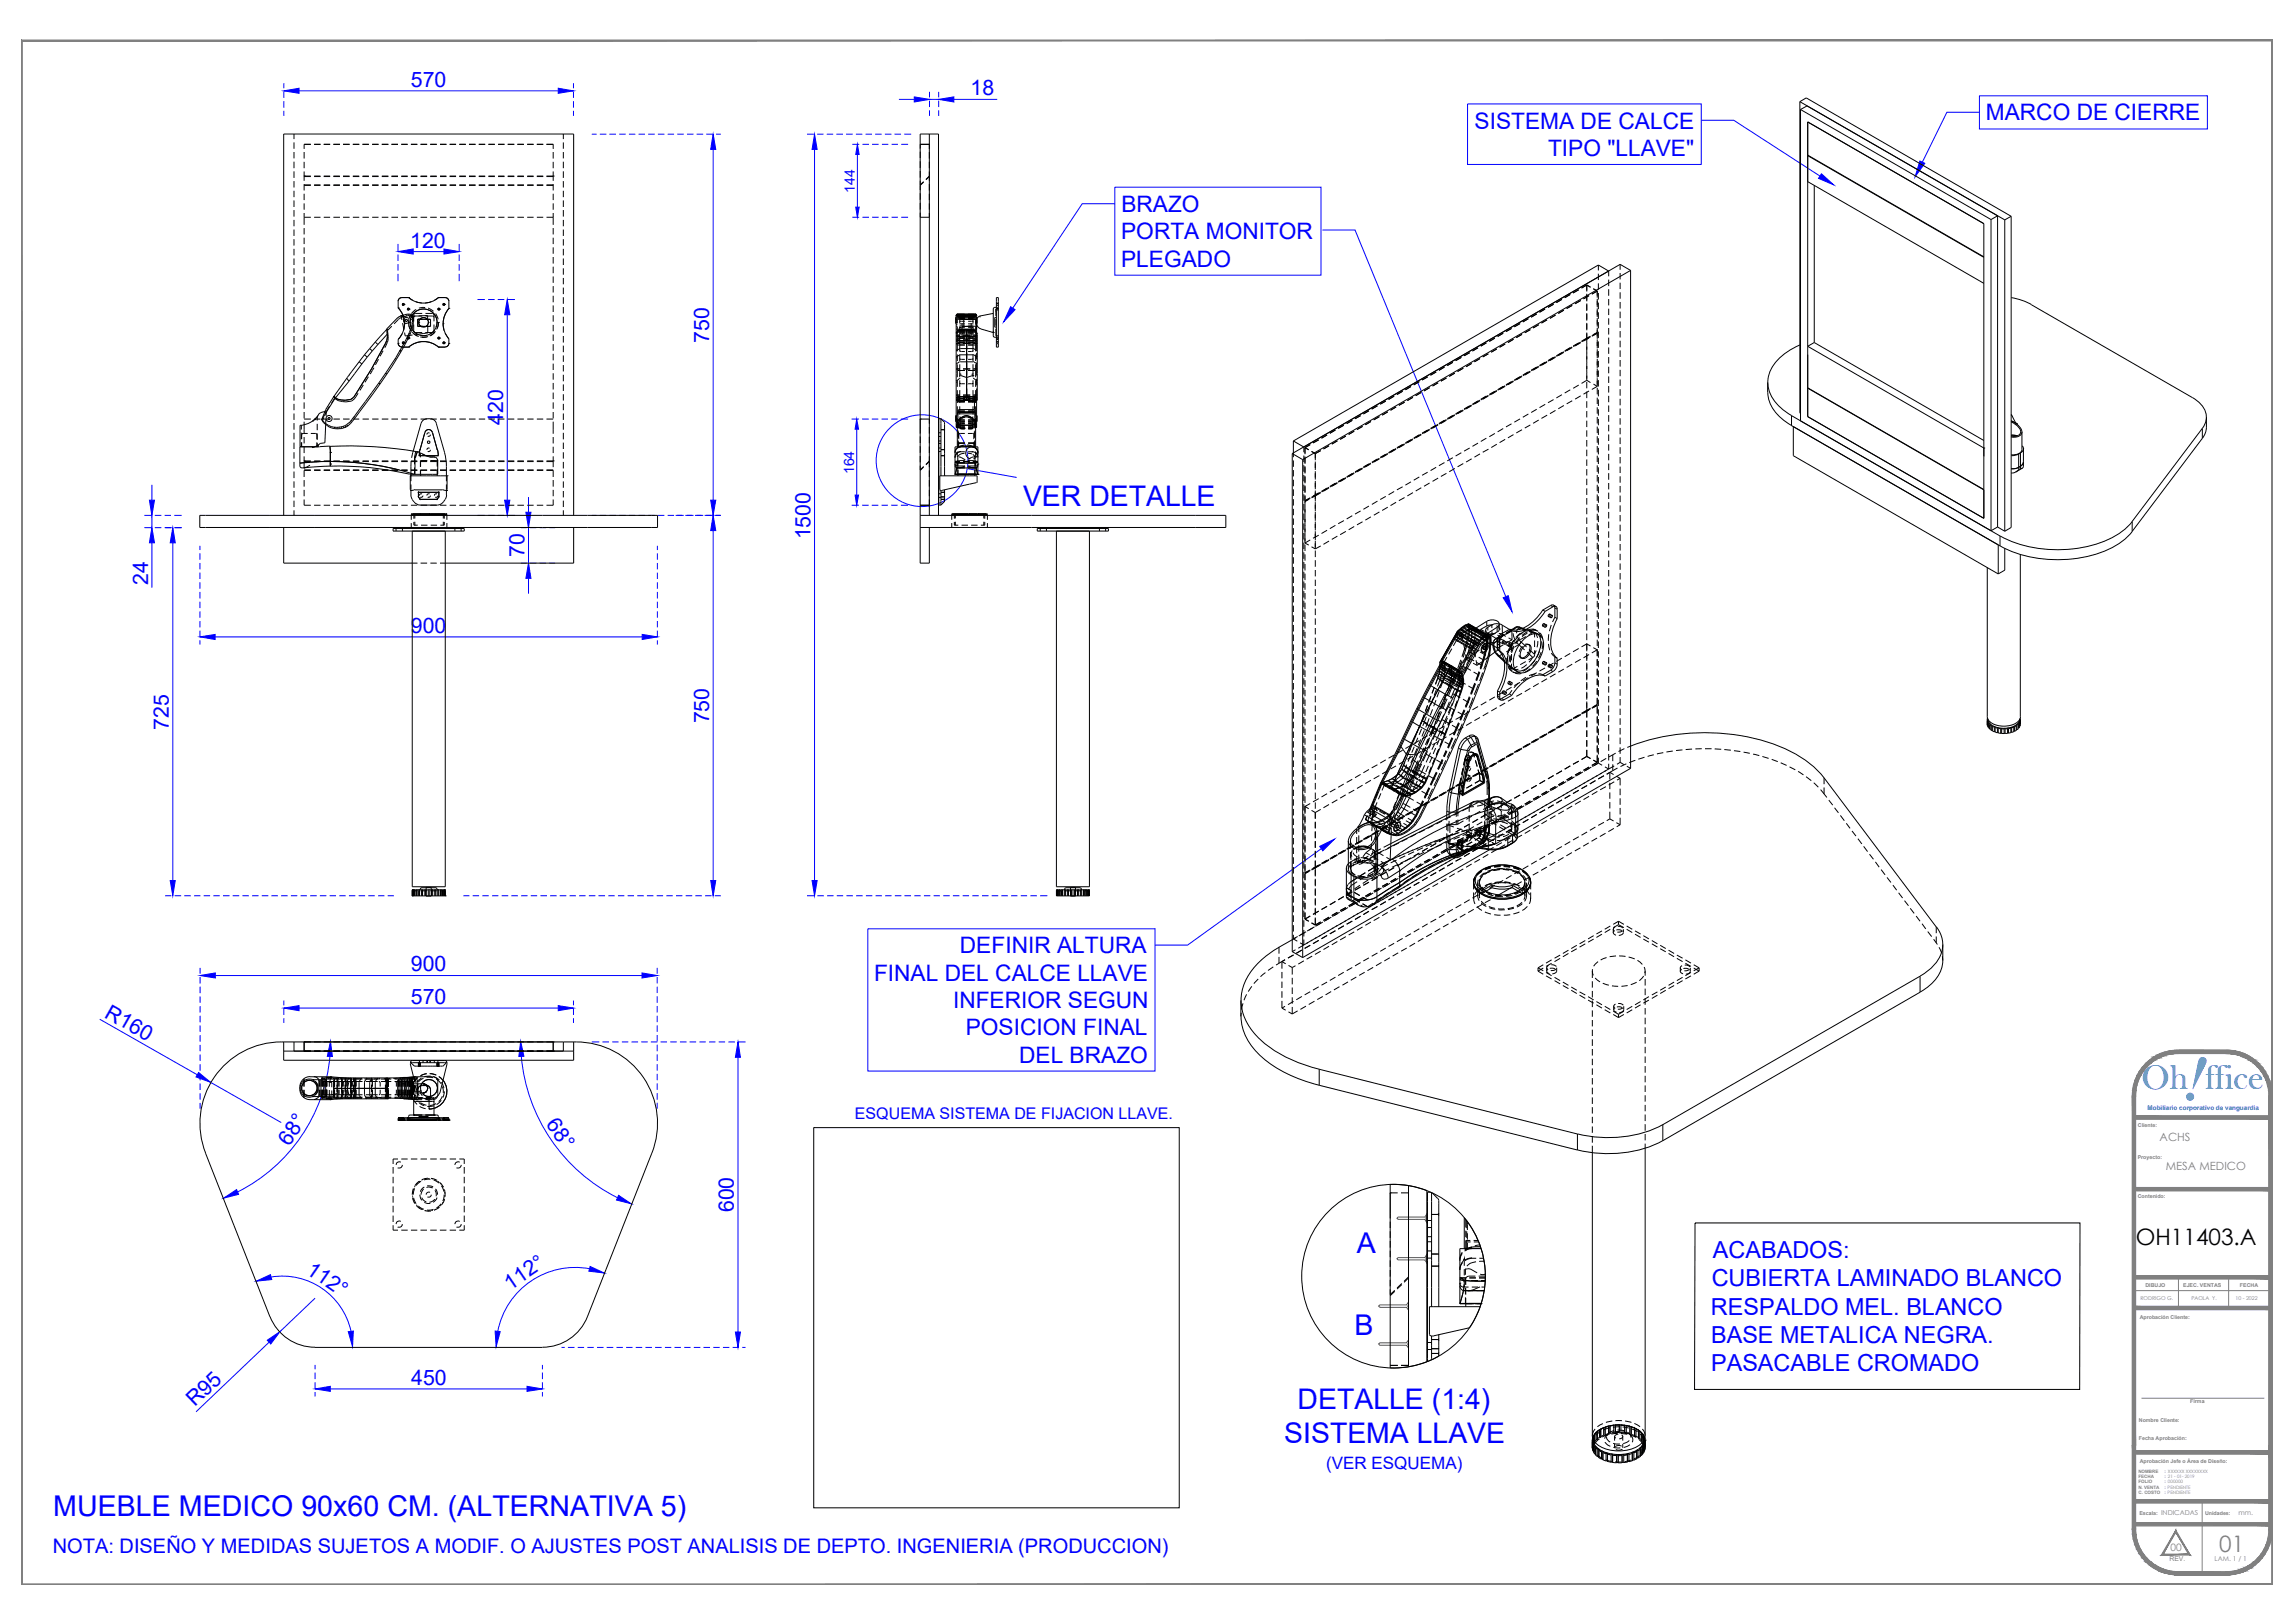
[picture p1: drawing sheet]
<svg xmlns="http://www.w3.org/2000/svg" width="594mm" height="420mm" viewBox="0 0 594 420" stroke-linecap="round" stroke-linejoin="round" font-family="sans-serif">
<defs><g id="words">
<text font-size="17.3" fill="#00a5dd" x="564.6" y="284" transform="rotate(19 564.6 284)">!</text>
<text font-size="9" fill="#00a5dd" x="554.3" y="282">Oh ffice</text>
<g font-size="7.4" fill="#00f">
<text x="264.8" y="130.9">VER DETALLE</text>
<text x="351.2" y="324.4">A</text>
<text x="350.6" y="345.5">B</text>
<text x="335.9" y="364.6">DETALLE (1:4)</text>
<text x="332.4" y="373.5">SISTEMA LLAVE</text>
<text x="13.8" y="392.6">MUEBLE MEDICO 90x60 CM. (ALTERNATIVA 5)</text>
</g>
<g font-size="6.1" fill="#00f">
<text x="443.4" y="325.7">ACABADOS:</text>
<text x="443.1" y="333">CUBIERTA LAMINADO BLANCO</text>
<text x="442.9" y="340.3">RESPALDO MEL. BLANCO</text>
<text x="442.9" y="347.6">BASE METALICA NEGRA.</text>
<text x="442.9" y="355">PASACABLE CROMADO</text>
</g>
<g font-size="5.9" fill="#00f">
<text x="381.7" y="33.3">SISTEMA DE CALCE</text>
<text x="514" y="31.2">MARCO DE CIERRE</text>
<text x="400.7" y="40.4">TIPO &quot;LLAVE&quot;</text>
<text x="290.3" y="54.8">BRAZO</text>
<text x="290.2" y="62">PORTA MONITOR</text>
<text x="290.2" y="69">PLEGADO</text>
<text x="248.5" y="246.7">DEFINIR ALTURA</text>
<text x="226.3" y="253.9">FINAL DEL CALCE LLAVE</text>
<text x="246.7" y="260.9">INFERIOR SEGUN</text>
<text x="250" y="268">POSICION FINAL</text>
<text x="263.8" y="275.1">DEL BRAZO</text>
</g>
<text font-size="5.9" x="552.9" y="322.4">OH11403.A</text>
<text font-size="5.9" fill="#808080" x="574.4" y="401.7">01</text>
<g font-size="5.5" fill="#00f">
<text x="106.4" y="22.5">570</text>
<text x="251.2" y="24.7">18</text>
<text x="106.2" y="64.1">120</text>
<text x="183.5" y="88.7" transform="rotate(-90 183.5 88.7)">750</text>
<text x="130.2" y="110" transform="rotate(-90 130.2 110)">420</text>
<text x="209.8" y="139.6" transform="rotate(-90 209.8 139.6)">1500</text>
<text x="135.7" y="144.3" transform="rotate(-90 135.7 144.3)">70</text>
<text x="38.3" y="151.3" transform="rotate(-90 38.3 151.3)">24</text>
<text x="106.4" y="163.8">900</text>
<text x="43.7" y="188.9" transform="rotate(-90 43.7 188.9)">725</text>
<text x="183.5" y="187.3" transform="rotate(-90 183.5 187.3)">750</text>
<text x="106.4" y="251.5">900</text>
<text x="26.8" y="263.2" transform="rotate(30 26.8 263.2)">R160</text>
<text x="106.4" y="259.9">570</text>
<text x="141.2" y="291" transform="rotate(56 141.2 291)">68°</text>
<text x="74.8" y="296.9" transform="rotate(-56 74.8 296.9)">68°</text>
<text x="190" y="313.8" transform="rotate(-90 190 313.8)">600</text>
<text x="79" y="329.5" transform="rotate(34 79 329.5)">112°</text>
<text x="132" y="334.1" transform="rotate(-34 132 334.1)">112°</text>
<text x="106.5" y="358.5">450</text>
<text x="50.4" y="364.3" transform="rotate(-44 50.4 364.3)">R95</text>
</g>
<text font-size="5.2" fill="#00f" x="13.7" y="402">NOTA: DISEÑO Y MEDIDAS SUJETOS A MODIF. O AJUSTES POST ANALISIS DE DEPTO. INGENIERIA (PRODUCCION)</text>
<text font-size="4.4" fill="#00f" x="343.3" y="380.3">(VER ESQUEMA)</text>
<text font-size="4.2" fill="#00f" x="221.3" y="289.6">ESQUEMA SISTEMA DE FIJACION LLAVE.</text>
<g font-size="3.7" fill="#00f">
<text x="221.3" y="50" transform="rotate(-90 221.3 50)">144</text>
<text x="221.1" y="122.8" transform="rotate(-90 221.1 122.8)">164</text>
</g>
<g font-size="2.9" fill="#808080">
<text x="559" y="295.3">ACHS</text>
<text x="560.6" y="302.9">MESA MEDICO</text>
</g>
<text font-size="2.6" fill="#808080" x="561.9" y="401.6">00</text>
<g font-size="1.8" fill="#808080">
<text x="559.4" y="392.2">INDICADAS</text>
<text x="579.4" y="392.1">mm.</text>
<text x="561.6" y="404.2">REV.</text>
<text x="573.3" y="404">LAM. 1 / 1</text>
</g>
<text font-size="1.6" fill="#00a5dd" x="555.9" y="287.5">Mobiliario corporativo de vanguardia</text>
<g font-size="1.4" fill="#808080">
<text x="553.4" y="291.8">Cliente:</text>
<text x="553.4" y="300">Proyecto:</text>
<text x="553.4" y="310.2">Contenido:</text>
<text x="555.4" y="333.2">DIBUJO</text>
<text x="565.1" y="333.2">EJEC. VENTAS</text>
<text x="579.8" y="333.2">FECHA</text>
<text x="553.9" y="341.5">Aprobación Cliente:</text>
<text x="554" y="336.5">RODRIGO G.</text>
<text x="567.3" y="336.5">PAOLA Y.</text>
<text x="578.7" y="336.5">10 - 2022</text>
<text x="567" y="363.2">Firma</text>
<text x="553.7" y="368.2">Nombre Cliente:</text>
<text x="553.7" y="372.8">Fecha Aprobación:</text>
<text x="553.9" y="378.7">Aprobación Jefe o Área de Diseño:</text>
<text x="553.8" y="392.1">Escala:</text>
<text x="570.8" y="392.1">Unidades:</text>
</g>
<g font-size="1.2" fill="#808080">
<text x="553.5" y="381.2">NOMBRE</text>
<text x="553.5" y="382.6">FECHA</text>
<text x="560.3" y="381.2">: XXXXXX XXXXXXXX</text>
<text x="560.3" y="382.6">: 21 - 01- 2019</text>
<text x="553.5" y="384">FOLIO</text>
<text x="553.5" y="385.4">N. VENTA</text>
<text x="553.6" y="386.8">C. COSTO</text>
<text x="560.3" y="384">: 000000</text>
<text x="560.3" y="385.4">: PENDIENTE</text>
<text x="560.3" y="386.8">: PENDIENTE</text>
</g>
</g></defs>
<g fill="#808080" stroke="#808080" stroke-width=".26">
<path d="M5.5 410.3h582.8l-.3-.3zM5.5 410.3l.3-.3h582.2zM5.5 10.4v399.9l.3-.3zM5.5 10.4l.3 .2v399.4zM5.5 10.4l.3 .2 582.5-.2zM5.8 10.6l582.5-.2-.3 .2zM588.3 10.4l-.3 .2 .3 399.7zM588 10.6l.3 399.7-.3-.3z"/>
<path d="M564.1 271.9h13.3zM562.8 271.9h14.6z"/>
<path d="M562.8 271.9l15.9 .2-1.3-.2zM561.4 272.1l1.4-.2 15.9 .2z"/>
<path d="M561.4 272.1l18.6 .3-1.3-.3zM560.1 272.4l1.3-.3 18.6 .3z"/>
<path d="M560.1 272.4l20.6 .3-.7-.3zM559.4 272.7l.7-.3 20.6 .3z"/>
<path d="M576 272.7l4.8 .1zM576 272.7l4.8 .1z"/>
<path d="M559.4 272.7h4.7zM559.3 272.8h3.4z"/>
<path d="M577.4 272.8l3.9 .2-.5-.2zM577.4 272.8l3.9 .2z"/>
<path d="M559.3 272.8l2.3 .2 1.1-.2zM558.9 273l.4-.2 2.3 .2z"/>
<path d="M578.5 273h2.8zM578.5 273h2.8z"/>
<path d="M558.9 273h2.7zM558.8 273h2.6z"/>
<path d="M578.7 273l3.3 .3-.7-.3zM578.7 273l3.3 .3h-2z"/>
<path d="M558.8 273l1.3 .3 1.3-.3zM558.1 273.3l.7-.3 1.3 .3z"/>
<path d="M580 273.3l2.5 .3-.5-.3zM580 273.3l2.5 .3h-2z"/>
<path d="M558.1 273.3l1.5 .3 .5-.3zM557.7 273.6l.4-.3 1.5 .3z"/>
<path d="M580.5 273.6l2.4 .3-.4-.3zM580.5 273.6l2.4 .3h-1.6z"/>
<path d="M557.7 273.6l1.2 .3 .7-.3zM557.2 273.9l.5-.3 1.2 .3z"/>
<path d="M581.3 273.9l2.3 .4-.7-.4zM581.3 273.9l2.3 .4h-1.5z"/>
<path d="M557.2 273.9l.9 .4 .8-.4zM556.5 274.3l.7-.4 .9 .4z"/>
<path d="M582.1 274.3l1.7 .3-.2-.3zM582.1 274.3l1.7 .3h-1.4z"/>
<path d="M556.5 274.3l1.2 .3 .4-.3zM556.3 274.6l.2-.3 1.2 .3z"/>
<path d="M582.4 274.6l2.2 .6-.8-.6zM582.4 274.6l2.2 .6h-1.3z"/>
<path d="M556.3 274.6l.5 .6 .9-.6zM555.5 275.2l.8-.6 .5 .6z"/>
<path d="M583.3 275.2l1.4 .2-.1-.2zM583.3 275.2l1.4 .2h-1.2z"/>
<path d="M555.5 275.2l1.1 .2 .2-.2zM555.5 275.2l1.1 .2h-1.2z"/>
<path d="M583.5 275.4l2 .8-.8-.8zM583.5 275.4l2 .8h-1.1z"/>
<path d="M555.4 275.4l.3 .8 .9-.8zM555.4 275.4l.3 .8h-1.1z"/>
<path d="M584.4 276.2l1.2 .1zM584.4 276.2l1.2 .1z"/>
<path d="M554.6 276.2h1.1zM554.6 276.2l1.1 .1z"/>
<path d="M584.5 276.3l1.8 1-.7-1zM584.5 276.3l1.8 1h-1z"/>
<path d="M554.6 276.3l.2 1 .9-1zM554.6 276.3l.2 1h-1z"/>
<path d="M585.3 277.3l1 .1zM585.3 277.3l1 .1z"/>
<path d="M553.8 277.3h1zM553.8 277.3l1 .1z"/>
<path d="M585.3 277.4l1.6 1.1-.6-1.1zM585.3 277.4l1.6 1.1h-.9z"/>
<path d="M553.8 277.4l.3 1.1 .7-1.1zM553.8 277.4l.3 1.1h-.9z"/>
<path d="M586 278.5h1zM586 278.5h1z"/>
<path d="M553.2 278.5h.9zM553.2 278.5h.9z"/>
<path d="M586 278.5l1.5 1.2-.5-1.2zM586 278.5l1.5 1.2h-.9z"/>
<path d="M553.2 278.5l.3 1.2 .6-1.2zM553.2 278.5l.3 1.2h-.9z"/>
<path d="M586.6 279.7h.9zM586.6 279.7h.9z"/>
<path d="M552.6 279.7h.9zM552.6 279.7h.9z"/>
<path d="M586.6 279.7l1.3 1.3-.4-1.3zM586.6 279.7l1.3 1.3h-.9z"/>
<path d="M552.6 279.7l.5 1.3 .4-1.3zM552.6 279.7l.5 1.3h-.8z"/>
<path d="M587 281h.9zM587 281h.9z"/>
<path d="M552.3 281h.8zM552.3 281h.8z"/>
<path d="M587 281l1.1 1.3-.2-1.3zM587 281l1.1 1.3h-.9z"/>
<path d="M552.3 281l.6 1.3 .2-1.3zM552.3 281l.6 1.3h-.9z"/>
<path d="M587.2 282.3h.9zM587.2 282.3h.9z"/>
<path d="M552 282.3h.9zM552 282.3h.9z"/>
<path d="M587.2 282.3l1 1.4-.1-1.4zM587.2 282.3l1 1.4h-.9z"/>
<path d="M552 282.3l.8 1.4 .1-1.4zM552 282.3l.8 1.4h-.8z"/>
<path d="M587.3 283.7l.9 90.4v-90.4zM587.3 283.7l.9 90.4h-.9z"/>
<path d="M552 283.7l.8 90.4v-90.4zM552 283.7l.8 90.4h-.8z"/>
<path d="M587.3 374.1l.9 21.8v-21.8zM587.3 374.1l.9 21.8h-.9z"/>
<path d="M552 374.1l.8 21.8v-21.8zM552 374.1l.8 21.8h-.8z"/>
<path d="M587.3 395.9l.8 1.4 .1-1.4zM587.3 395.9l.8 1.4h-.9z"/>
<path d="M552 395.9l.9 1.4-.1-1.4zM552 395.9l.9 1.4h-.9z"/>
<path d="M587.2 397.3h.9zM587.2 397.3h.9z"/>
<path d="M552 397.3h.9zM552 397.3h.9z"/>
<path d="M587.2 397.3l.7 1.3 .2-1.3zM587.2 397.3l.7 1.3h-.9z"/>
<path d="M552 397.3l1.1 1.3-.2-1.3zM552 397.3l1.1 1.3h-.8z"/>
<path d="M587 398.6h.9zM587 398.6h.9z"/>
<path d="M552.3 398.6h.8zM552.3 398.6h.8z"/>
<path d="M587 398.6l.5 1.3 .4-1.3zM587 398.6l.5 1.3h-.9z"/>
<path d="M552.3 398.6l1.2 1.3-.4-1.3zM552.3 398.6l1.2 1.3h-.9z"/>
<path d="M586.6 399.9h.9zM586.6 399.9h.9z"/>
<path d="M552.6 399.9h.9zM552.6 399.9h.9z"/>
<path d="M586.6 399.9l.4 1.2 .5-1.2zM586.6 399.9l.4 1.2h-1z"/>
<path d="M552.6 399.9l1.5 1.2-.6-1.2zM552.6 399.9l1.5 1.2h-.9z"/>
<path d="M586 401.1h.9zM586 401.1h1z"/>
<path d="M553.2 401.1h.9zM553.2 401.1h.9z"/>
<path d="M586 401.1l.3 1.2 .6-1.2zM586 401.1l.3 1.2h-1z"/>
<path d="M553.2 401.1l1.6 1.2-.7-1.2zM553.2 401.1l1.6 1.2h-1z"/>
<path d="M585.3 402.3h1zM585.3 402.3h1z"/>
<path d="M553.8 402.3h1zM553.8 402.3h1z"/>
<path d="M585.3 402.3l.3 1 .7-1zM585.3 402.3l.3 1h-1.1z"/>
<path d="M553.8 402.3l1.9 1-.9-1zM553.8 402.3l1.9 1h-1.1z"/>
<path d="M584.5 403.3h1.1zM584.5 403.3l1 .1h-1.1z"/>
<path d="M554.6 403.3l1.1 .1zM554.6 403.3l1.1 .1z"/>
<path d="M584.4 403.4l.3 .9 .8-.9zM584.4 403.4l.3 .9h-1.2z"/>
<path d="M554.6 403.4l2 .9-.9-.9zM554.6 403.4l2 .9h-1.2z"/>
<path d="M583.5 404.3h1.2zM583.3 404.4h1.3z"/>
<path d="M555.4 404.3l1.4 .1zM555.4 404.3l1.4 .1z"/>
<path d="M583.3 404.4l.5 .7 .8-.7zM582.4 405.1l.9-.7 .5 .7z"/>
<path d="M555.5 404.4l2.2 .7-.9-.7zM555.5 404.4l2.2 .7h-1.4z"/>
<path d="M582.4 405.1l1.2 .2 .2-.2zM582.1 405.3l.3-.2 1.2 .2z"/>
<path d="M556.3 405.1l1.8 .2-.4-.2zM556.3 405.1l1.8 .2h-1.6z"/>
<path d="M582.1 405.3l.8 .5 .7-.5zM581.3 405.8l.8-.5 .8 .5z"/>
<path d="M556.5 405.3l2.4 .5-.8-.5zM556.5 405.3l2.4 .5h-1.7z"/>
<path d="M581.3 405.8l1.2 .2 .4-.2zM580.5 406l.8-.2 1.2 .2z"/>
<path d="M557.2 405.8l2.4 .2-.7-.2zM557.2 405.8l2.4 .2h-1.9z"/>
<path d="M580.5 406l1.5 .3 .5-.3zM580 406.3l.5-.3 1.5 .3z"/>
<path d="M557.7 406l2.4 .3-.5-.3zM557.7 406l2.4 .3h-2z"/>
<path d="M580 406.3l1.3 .3 .7-.3zM578.7 406.6l1.3-.3 1.3 .3z"/>
<path d="M558.1 406.3l3.3 .3-1.3-.3zM558.1 406.3l3.3 .3h-2.6z"/>
<path d="M578.7 406.6h2.6zM578.5 406.7h2.8z"/>
<path d="M558.8 406.6l2.8 .1zM558.8 406.6l2.8 .1z"/>
<path d="M578.5 406.7l2.3 .2 .5-.2zM577.4 406.9l1.1-.2 2.3 .2z"/>
<path d="M558.9 406.7l3.8 .2zM558.9 406.7l3.8 .2h-3.4z"/>
<path d="M577.4 406.9h3.4zM576 406.9h4.7z"/>
<path d="M559.3 406.9h4.8zM559.3 406.9h4.8z"/>
<path d="M559.4 406.9l20.6 .2 .7-.2zM559.4 406.9l20.6 .2h-19.9z"/>
<path d="M560.1 407.1l18.6 .4 1.3-.4zM560.1 407.1l18.6 .4h-17.3z"/>
<path d="M561.4 407.5l16 .2 1.3-.2zM561.4 407.5l16 .2h-14.6z"/>
<path d="M562.8 407.7h14.6zM562.8 407.7h13.2z"/>
<path d="M552.8 330.2l34.5 .9v-.9zM552.8 330.2l34.5 .9h-34.5z"/>
<path d="M552.8 394.2l34.5 .8v-.8zM552.8 394.2l34.5 .8h-34.5z"/>
<path d="M563.2 396.1v.6l3.8 5.9zM563.2 396.7l3.8 5.9-.5-.3zM559.5 402.6h7.5l-.5-.3zM559.5 402.6l.5-.3h6.5zM563.2 396.1l-3.7 6.5 .5-.3zM563.2 396.1v.6l-3.2 5.6z"/>
<path d="M552.8 338.2l34.5 .8v-.8zM552.8 338.2l34.5 .8h-34.5z"/>
<path d="M552.8 388.2l34.5 .9v-.9zM552.8 388.2l34.5 .9h-34.5z"/>
<path d="M552.8 307.4l34.5 .9v-.9zM552.8 307.4l34.5 .9h-34.5z"/>
<path d="M552.8 288.9l34.5 .8v-.8zM552.8 288.9l34.5 .8h-34.5z"/>
<path d="M552.8 375.6l34.5 .8v-.8zM552.8 375.6l34.5 .8h-34.5z"/>
</g>
<g fill="none" stroke="#808080" stroke-width=".26">
<path d="M564.1 272.7h11.9M564.1 272.7a10.9 10.9 0 0 0-11.3 10.9v112.3a10.9 10.9 0 0 0 11.3 10.9M576 271.9h-11.9a11.8 11.8 0 0 0-12.1 11.7v112.3a11.8 11.8 0 0 0 12.1 11.8h11.9M576.1 271.9a11.8 11.8 0 0 1 12.1 11.7v112.3a11.7 11.7 0 0 1-12.1 11.8M576.1 272.7a10.9 10.9 0 0 1 11.3 10.9l-.1 112.3a10.9 10.9 0 0 1-11.2 10.9M552.8 288.9h34.5v.8h-34.5M552.8 307.4h34.5v.9h-34.5M552.8 330.2h34.5v.9h-34.5M552.8 338.2h34.5v.8h-34.5M552.8 334.1h34.5M563.9 331.1v7.1M576.9 331.1v7.1"/>
<path d="M552.8 375.6h34.5M552.8 376.4h34.5M554.3 362h31.8M552.8 395h34.5M552.8 394.2h34.5M552.8 388.2h34.5M552.8 389.1h34.5M570 389.1v5.1M570 395v11.9M564.1 406.9h11.9"/>
</g>
<!-- layer: 0 -->
<g fill="#00f" stroke="#00f" stroke-width=".26">
<path d="M261.6 79.4l1.1 .8-2.9 3.1z"/>
<path d="M73.5 23.5l3.9-.7v1.4z"/>
<path d="M144.5 22.8l3.9 .7-3.9 .7z"/>
<path d="M184.6 34.7l.7 4h-1.3z"/>
<path d="M184 129.5h1.3l-.7 3.9z"/>
<path d="M136.8 145.8l.6 3.9h-1.3z"/>
<path d="M136.1 132.6h1.3l-.6 4z"/>
<path d="M38.7 129.5h1.3l-.7 3.9z"/>
<path d="M39.3 136.6l.7 3.9h-1.3z"/>
<path d="M184.6 133.4l.7 4h-1.3z"/>
<path d="M184 228h1.3l-.7 3.9z"/>
<path d="M210.8 34.7l.7 4h-1.3z"/>
<path d="M210.2 228h1.3l-.7 3.9z"/>
<path d="M191 269.7l.7 4h-1.3z"/>
<path d="M190.4 344.8h1.3l-.7 4z"/>
<path d="M236.7 25.1l3.9 .6-3.9 .7z"/>
<path d="M243 25.7l3.9-.6v1.3z"/>
<path d="M389.1 154.8l1.3-.6 1 4.2z"/>
<path d="M103 65.1l4-.6v1.3z"/>
<path d="M114.9 64.5l4 .6-4 .7z"/>
<path d="M131.3 77.5l.7 4h-1.4z"/>
<path d="M130.6 129.5h1.4l-.7 3.9z"/>
<path d="M471.5 45l3.2 2.9-4-1.7z"/>
<path d="M90.2 344.7l1.3-.1-.2 4z"/>
<path d="M66.4 331.7l3.6-1.7 .3 1.2z"/>
<path d="M152.8 327.9l3.6 1.7-4-.5z"/>
<path d="M128.2 344.6l1.3 .1-1.1 3.9z"/>
<path d="M57.9 310.2l3.3-2.2 .6 1.2z"/>
<path d="M85.5 269.6l.5 3.9h-1.3z"/>
<path d="M134.8 269.6l.8 3.9h-1.3z"/>
<path d="M160.1 309.4l3.3 2.2-3.8-.9z"/>
<path d="M69.2 346.9l3.3-2.2-2.4 3.2z"/>
<path d="M51.4 277.7l3.1 2.5-3.8-1.4z"/>
<path d="M73.5 261l3.9-.7v1.3z"/>
<path d="M144.5 260.3l3.9 .7-3.9 .6z"/>
<path d="M51.8 164.9l3.9-.7v1.4z"/>
<path d="M166.2 164.2l4 .7-4 .7z"/>
<path d="M51.8 252.5l3.9-.6v1.3z"/>
<path d="M166.2 251.9l3.9 .6-3.9 .7z"/>
<path d="M81.6 359.6l3.9-.7v1.3z"/>
<path d="M136.4 358.9l4 .7-4 .6z"/>
<path d="M44.7 136.6l.7 3.9h-1.3z"/>
<path d="M44.1 228h1.3l-.7 3.9z"/>
<path d="M221.9 37.4l.5 2.6h-.9z"/>
<path d="M221.5 53.6h.9l-.5 2.6z"/>
<path d="M221.8 108.5l.4 2.6h-.9z"/>
<path d="M221.3 128.2h.9l-.4 2.6z"/>
<path d="M341.6 219.1l3.8-1.9-3 3z"/>
<path d="M497 41.7l1.2 .6-2.4 3.4z"/>
</g>
<g fill="none" stroke="#00f" stroke-width=".26">
<path d="M73.5 21.5v1.3M73.5 23.7v1.6M73.5 26.2v1.7M73.5 28.7v1.3M77.4 23.5h67.1M148.4 21.5v1.3M148.4 23.7v1.6M148.4 26.2v1.7M148.4 28.7v1.3M153.2 34.7h1.2M155.3 34.7h1.7M157.8 34.7h1.7"/>
<path d="M160.3 34.7h1.7M162.8 34.7h1.7M165.3 34.7h1.6M167.8 34.7h1.7M170.3 34.7h1.7M172.8 34.7h1.7M175.3 34.7h1.7M177.8 34.7h1.7M180.3 34.7h1.7M182.8 34.7h1.7M184.6 38.7v90.8M185.4 34.7h1.2"/>
<path d="M208.9 34.7h1.8M210.8 38.7v189.3M211.5 34.7h1.7M214 34.7h1.7M216.5 34.7h1.7M219 34.7h1.7M220.6 37.4h1.8M221.6 34.7h1.6M221.9 40v13.6M223.3 37.4h1.6M224.1 34.7h1.6M225.7 37.4h1.7"/>
<path d="M226.6 34.7h1.6M228.3 37.4h1.6M229.1 34.7h1.6M230.8 37.4h1.6M231.5 34.7h1.7M232.7 25.7h4M233.3 37.4h1.8M234.1 34.7h1.8M240.6 23.8v1.4M240.6 26.1v1.6M240.6 28.6v1.4M240.6 25.7h2.4"/>
<path d="M243 23.8v1.4M243 26.1v1.6M243 28.6v1.4M246.9 25.7h11.2M379.9 26.9h60.5v15.7h-60.5zM440.4 31.1h8.4l22.3 14.5M512.4 29.1h-8.4l-6.4 12.9M512.4 24.8h59v8.6h-59zM220.6 56.2h1.8M223.3 56.2h1.6M225.7 56.2h1.7M228.3 56.2h1.6"/>
<path d="M230.8 56.2h1.6M233.3 56.2h1.8M288.6 52.7h-8.5l-17.9 27.1M288.6 48.5h53.4v22.7h-53.4zM342.3 59.5h8.5l39 95M103 63.1v2M103 65.9v1.6M103 68.4v1.6M103 70.9v1.9M107 65.1h7.9M118.9 63.1v2M118.9 65.9v1.6"/>
<path d="M118.9 68.4v1.6M118.9 70.9v1.9M123.6 77.5h1.9M126.4 77.5h1.6M128.8 77.5h1.7M131.4 77.5h1.9M131.3 81.5v48M220.5 108.5h1.8M221.8 111.1v17.1M223.2 108.5h1.7M225.7 108.5h1.7M228.2 108.5h1.7"/>
<path d="M230.7 108.5h1.7M233.2 108.5h1.9M37.4 133.4h1.9v3.2h-1.9M39.3 125.5v4M40.1 133.4h1.7M40.1 136.6h1.7M42.6 133.4h1.7M42.6 136.6h1.9M45.1 133.4h1.9M45.1 136.6h1.9M123.6 133.4h1.9M126.4 133.4h1.6"/>
<path d="M128.8 133.4h1.7M131.4 133.4h1.9M134.8 136.6h1.5M136.8 128.7v3.9M136.8 136.6v9.2M137.2 136.6h1.6M139.7 136.6h1.7M142.2 136.6h1.5M153.2 133.4h1.2M155.3 133.4h1.7M157.8 133.4h1.7M160.3 133.4h1.7"/>
<path d="M162.8 133.4h1.7M165.3 133.4h1.6M167.8 133.4h1.7M170.3 133.4h1.7M172.8 133.4h1.7M174.9 133.4h2.1M177.4 133.4h2.1M179.9 133.4h2.1M182.4 133.4h2.1M184.6 137.4v90.6M184.9 133.4h1.7M220.5 130.8h1.8"/>
<path d="M223.2 130.8h1.7M225.7 130.8h1.7M228.2 130.8h1.7M230.7 130.8h1.7M233.2 130.8h1.9M39.3 140.5v11.6M44.7 140.5v87.5M51.8 141.3v1.1M51.8 143.2v1.7M51.8 145.7v1.7M51.8 148.2v1.7M51.8 150.7v1.7"/>
<path d="M51.8 153.2v1.7M51.8 155.8v1.6M51.8 158.3v1.6M134.8 145.8h1.5M136.8 149.7v4M137.2 145.8h1.6M139.7 145.8h1.7M142.2 145.8h1.5M170.2 141.3v1.1M170.2 143.2v1.7M170.2 145.7v1.7M170.2 148.2v1.7"/>
<path d="M170.2 150.7v1.7M170.2 153.2v1.7M170.2 155.8v1.6M170.2 158.3v1.6M51.8 160.8v1.6M51.8 163.3v1.7M51.8 165.8v1.1M55.7 164.9h110.5M170.2 160.8v1.6M170.2 163.3v1.7M170.2 165.8v1.1M342 219.7l-34.6 25h-8.4"/>
<path d="M42.7 231.9h1.7M45.2 231.9h1.7M47.7 231.9h1.7M50.2 231.9h1.7M52.7 231.9h1.7M55.2 231.9h1.7M57.7 231.9h1.7M60.2 231.9h1.7M62.8 231.9h1.6M65.3 231.9h1.6M67.8 231.9h1.7M70.3 231.9h1.7"/>
<path d="M72.8 231.9h1.7M75.3 231.9h1.6M77.8 231.9h1.6M80.3 231.9h1.7M82.8 231.9h1.7M85.3 231.9h1.7M87.8 231.9h1.7M90.3 231.9h1.7M92.8 231.9h1.7M95.3 231.9h1.7M97.9 231.9h1.6M100.4 231.9h1.6"/>
<path d="M120 231.9h1.5M122.4 231.9h1.6M124.9 231.9h1.6M127.4 231.9h1.6M129.9 231.9h1.7M132.4 231.9h1.7M134.9 231.9h1.7M137.4 231.9h1.7M139.9 231.9h1.7M142.4 231.9h1.7M144.9 231.9h1.7M147.4 231.9h1.7"/>
<path d="M149.9 231.9h1.7M152.4 231.9h1.7M154.9 231.9h1.7M157.5 231.9h1.6M160 231.9h1.6M162.5 231.9h1.6M165 231.9h1.7M167.5 231.9h1.6M170 231.9h1.6M172.5 231.9h1.6M175 231.9h1.6M177.5 231.9h1.7"/>
<path d="M180 231.9h1.7M182.5 231.9h1.7M185 231.9h1.6M208.9 231.9h1.9M211.6 231.9h1.7M214.1 231.9h1.7M216.6 231.9h1.7M219.1 231.9h1.7M221.6 231.9h1.7M224.1 231.9h1.7M226.6 231.9h1.7M229.1 231.9h1.7"/>
<path d="M231.6 231.9h1.7M234.1 231.9h1.7M236.7 231.9h1.6M239.2 231.9h1.6M241.7 231.9h1.6M244.2 231.9h1.7M246.7 231.9h1.7M249.2 231.9h1.7M251.7 231.9h1.7M254.2 231.9h1.7M256.7 231.9h1.7M259.2 231.9h1.7"/>
<path d="M261.7 231.9h1.7M264.2 231.9h1.7M266.7 231.9h1.7M269.2 231.9h1.9M51.8 250.6v1.5M51.8 252.9v1.7M51.8 255.4v1.7M51.8 258v1.6M55.7 252.5h110.5M73.5 259v1.3M148.4 259v1.3M170.1 250.6v1.5"/>
<path d="M170.1 252.9v1.7M170.1 255.4v1.7M170.1 257.9v1.7M224.6 240.4h74.4v36.9h-74.4zM25.8 263.8l25.3 14.4M51.8 260.5v1.6M51.8 263v1.7M51.8 265.5v1.7M51.8 268v1.6M51.8 270.5v1.6M51.8 273v1.6M51.8 275.5v1.7"/>
<path d="M51.8 278v1.7M73.5 261.1v1.6M73.5 263.6v1.2M77.4 261h67.1M85.4 273.5a43.7 43.7 0 0 1-23.9 35.1M134.9 273.5a45.3 45.3 0 0 0 24.9 36.6M148.4 261.1v1.6M148.4 263.6v1.2M153.2 269.7h1.9M155.9 269.7h1.7M158.5 269.7h1.6M161 269.7h1.6"/>
<path d="M163.5 269.7h1.7M166 269.7h1.7M168.5 269.7h1.7M170.1 260.4v1.7M170.1 263v1.6M170.1 265.5v1.6M170.1 268v1.6M170.1 270.5v1.6M170.1 273v1.6M170.1 275.5v1.6M170.1 278v1.6M171 269.7h1.7"/>
<path d="M173.5 269.7h1.7M176 269.7h1.7M178.5 269.7h1.7M181 269.7h1.7M183.5 269.7h1.7M186 269.7h1.7M188.5 269.7h1.7M191 269.7h2M191 273.7v71.1M51.8 280.5v1.7M51.8 283v1.7M51.8 285.5v1.5"/>
<path d="M54.5 280.2l18.3 10.4M170.1 280.5v1.6M170.1 283v1.7M170.1 285.5v1.5M70.2 330.6a18.2 18.2 0 0 1 20.7 14.1M81.6 336.1l-9.1 8.6M152.6 328.4a20.5 20.5 0 0 0-23.8 16.2M69.7 347.5l-19 18M81.6 353.3v1.2M81.6 355.3v1.7M81.6 357.8v1.7M85.5 359.6h50.9"/>
<path d="M140.4 353.3v1.2M140.4 355.3v1.7M140.4 357.8v1.7M145.4 348.8h.8M147 348.8h1.7M149.5 348.8h1.7M152 348.8h1.7M154.5 348.8h1.7M157 348.8h1.7M159.6 348.8h1.6M162.1 348.8h1.6M164.6 348.8h1.6"/>
<path d="M167.1 348.8h1.7M169.6 348.8h1.7M172.1 348.8h1.7M174.6 348.8h1.7M177.1 348.8h1.7M179.6 348.8h1.7M182.1 348.8h1.7M184.6 348.8h1.7M187.1 348.8h1.7M189.6 348.8h1.7M192.1 348.8h.9M81.6 360.4v1.1"/>
<path d="M140.4 360.4v1.1"/>
</g>
<g fill="none" stroke="#000" stroke-width=".26">
<path d="M210.6 291.9h94.7v98.4h-94.7zM438.8 316.6h99.6l-.1 43.1h-99.7z"/>
<circle cx="360.7" cy="330.4" r="23.8"/>
</g>
<!-- layer: MD_Annotation -->
<g fill="none" stroke="#00f" stroke-width=".26">
<path d="M250.3 121.3l12.9 2.3"/>
<circle cx="238.7" cy="119.3" r="11.9"/>
</g>
<!-- layer: 0 -->
<path d="M361.6 315.4l.3-.3h6.9l.5-.8v.9h-.2l.2 1.2-.5-.7h-6.9zM369.3 315.1v.1M369.3 315.5v.2M356.9 338.1l.3-.3h6.9l.5-.8v1h-.2v.3h.2v.9l-.5-.8h-6.9zM361.6 325.9l.3-.3h6.9l.5-.8v.9h-.2l.2 1.2-.5-.7h-6.9zM364.6 337.8v.2M364.6 338.3v.1M369.3 325.6v.1M369.3 326v.2M356.9 347.9l.3-.3h6.9l.5-.7v.9h-.2v.3h.2v.9l-.5-.7h-6.9zM364.6 347.6v.2M364.6 348.1v.2" fill="none" stroke="#f00" stroke-width=".26"/>
<!-- layer: MD_Visible -->
<g fill="none" stroke="#000" stroke-width=".26">
<path d="M240.6 34.7v98.7M465.9 26.3l1.7-1 53 30.7M465.9 26.3l53.1 30.6M465.9 26.3v80.6l.2 .1M466.1 28.3l49.3 28.5M466.1 28.3v80.7M467.8 27.4l-1.7 .9M467.9 31.6l45.6 26.3v76.3l-45.6-26.3zM467.9 47l45.6 26.3M469.6 48v40.7M515.4 56.8l1.7-.9v80.5M515.4 56.8v80.6l1.7-1"/>
<path d="M519 56.9v80.6M520.6 56v80.6l-1.6 .9M520.6 56l-1.6 .9M103.1 79.7h.1M104.2 78.8l.2-.2 .2 .2M105.8 77h-1.8a.95 .95 0 0 0-.9 1v1.7M105.8 77.1a5.9 5.9 0 0 0 7.7 0M113.5 77h1.7M114.7 78.8l.2-.2 .2 .2M115.2 77a.95 .95 0 0 1 1 1v1.8M116.2 79.8h.1M257.9 79.6h-.6a14.7 14.7 0 0 0-.2 4.9v1.5"/>
<path d="M257.9 79.7v8.2M257.9 79.7v-2.7h.5v2.7M257.9 79.7h.5M258.4 79.7v8.2M422.1 70l-84.9 49M422.1 70l-2.7-1.6-84.9 49M422.1 70v128.9l-29.3 16.9M513.5 66.5l-45.6-26.3 45.6 26.4M520.6 77a16.1 16.1 0 0 1 5.3 1.9M525.9 78.9l41.6 24a5.7 5.7 0 0 1 3.5 6.3l-.9 1.7M89.8 97.9l.1 .1M89.9 98h.1"/>
<path d="M89.9 98l.4 .7M90.3 97.2l-3.9 5.5M90.3 97.2h.1M90.3 98.7l-3.4 4.3M92.9 93.7l.8 .5M92.9 93.7l-2.6 3.5M93.7 94.2l-3.4 4.5M94.3 91.8l.8 .6M94.3 91.8l-1.4 1.9M95.1 92.4l-1.4 1.8M95.7 90.2l.7 .6M95.7 90.2l-1.4 1.6"/>
<path d="M96.2 95.5l-4.6 7.4M96.4 90.8l-1.3 1.6M97.1 88.5l.7 .7M97.1 88.5l-1.4 1.7M97.8 89.2l-1.4 1.6M98.1 99.1l.3 .2M98.4 99.3l-6.4 8.8M99.8 96.7l.3 .2M99.8 88.9l-3.6 6.6M100.1 85.3l.1 1.2M100.1 85.3h.1M100.1 85.3l.2 1.5"/>
<path d="M100.1 96.9l-1.7 2.4M100.1 85.3l-3 3.2M100.2 86.5l.1 .3M100.2 86.5l-2.4 2.7M100.3 86.8v.4M100.3 87.2l-.5 1.7M102.3 92.8l.3 .2M102.6 93l-2.5 3.9M103.1 88.9a.95 .95 0 0 0 .9 .9M103.1 88.9h.1M103.1 82.1v.1M103.5 90.8l.3 .2"/>
<path d="M103.8 81.7l-.1 .2M103.8 81.8h.1M103.8 81.8l-.9 .4-2.8 3.1M103.8 91l-1.2 2M104 89.9h1.8M104 89.9a176.5 176.5 0 0 1-13.4 19.3l-1.2 1M104.1 81.6h.1M104.1 81.6h.2l.1 .3M104.1 81.6l-.3 .2M104.1 81.6v.2M104.2 88.7l.2-.2 .2 .2M104.3 81.7l-.1 .1"/>
<path d="M104.5 89.9l-.7 1.1M104.6 82.5a.78 .78 0 0 0 .1 1.1M104.7 83.8l-.1-1.3-.4-1.2-1.1-1.6a5.9 5.9 0 0 1 0 8.2v1M105.5 87.5l.2-.2 .2 .2M105.5 80l.2-.2 .2 .2M105.7 87.3h.1M105.8 89.9h.1M105.8 87.3h.1M105.8 87.3l-.2 .4M105.8 89.8a5.9 5.9 0 0 1 7.7 0M106.2 83.4a3.5 3.5 0 0 1 3.5-3.4 3.5 3.5 0 0 1 3.4 3.4M108.4 83.4a1.25 1.25 0 0 1 1.3-1.2 1.25 1.25 0 0 1 1.2 1.2"/>
<path d="M113.4 87.5l.2-.2 .2 .2M113.4 80l.2-.2 .2 .2M113.5 89.9h.1M113.5 89.9h1.7M114.7 88.7l.2-.2 .2 .2M114.7 83.8l.5-2.4 1-1.6a5.9 5.9 0 0 0 0 7.9M116.2 88.9h.1M116.2 87.7v1.2M116.2 88.9a.95 .95 0 0 1-1 .9M247.4 82.2l.1 1.5zM247.6 81.7l.4-.4-.4 .4-.1 28.9h.3M247.6 81.7v.2"/>
<path d="M247.7 81.7v.1M247.8 85.6l-.2 .6M247.8 85.6h.4M247.9 81.5h4.6M247.9 81.4h4.5M247.9 81.3h4.5M248 81.5l-.4 .2M248 81.6h4.3M248 81.6l-.3 .2M248 81.6h.1M248.1 85.3h.1M248.1 81.8h4.1"/>
<path d="M248.2 81.8l-.4 .1M248.3 82l-.3 .2M248.3 82h.1M248.3 98l-.8 .7M248.3 85.5l-.8 1M248.3 88.6l-.8 .6M248.3 90.3l-.8 .5M248.3 91.9l-.8 .5M248.3 93.7l-.8 .5M248.3 82h3.7M248.3 98h.1M248.3 93.7l3.7-.1 1 .6"/>
<path d="M248.3 91.9h3.9M248.3 90.3h3.9M248.3 88.6h3.9M248.4 82.2h3.6M248.4 85.2h3.6M248.4 82.2h.1M248.4 82.2l-.3 .1M248.4 85.2l-.3 .1M248.6 97.9l-.3 .1M248.6 97.2l1.6 .5 1.7-.5M248.6 97.2h-.3M248.6 97.2h.1"/>
<path d="M248.6 85.3l-.3 .1M250.2 85.6h.1M250.2 95.5h.1M250.2 88.9h.1M250.2 88.2h.1M250.2 87.8h.1M250.2 87.2h.1M250.2 86.8h.1M250.2 85.3v17.4M251.9 85.3l.3 .1M251.9 97.2h.1M251.9 97.2h.3"/>
<path d="M251.9 97.9l.3 .1M252 85.2l.2 .1M252 82l.1 .1M252.1 82.1l.2 .1M252.1 82.1l-.1 .1M252.2 98l.8 .7M252.2 85.5l.6 .8M252.2 88.6l.8 .6M252.2 90.3l.8 .5M252.2 91.9l.8 .5M252.2 98h.1M252.2 81.8h.1"/>
<path d="M252.2 81.7l.3 .2M252.2 85.3h.1M252.3 85.3h-4.2l-.3 .3M252.3 85.3l.2 .3M252.3 85.6h.2M252.3 81.6h.1M252.4 81.3l.4 .4M252.4 81.3l.4 .4v4.6M252.5 81.6l.2 .2-.3-.2M252.5 85.6l.2 .2M252.7 85.8l.1 .4M252.7 81.7l.1 .2"/>
<path d="M252.8 86.3l.2 .2v17.1h-.2M252.8 86.3h.1M252.8 82.2l.1 1.5zM252.8 84.2l.5 .6 .6 .3M252.8 82.6h.1M252.9 84.4h-.1M253.6 81.8l.1 .4M253.6 81.8l-.6 .6M253.9 85.2l3.2 .9M257.1 86l.1 1.1 .7 .2M257.1 81.1l-3.5 .7M257.9 87.9v2h.5v-2"/>
<path d="M257.9 87.9h.5M457.6 99v2.6M465.9 89.3a13.1 13.1 0 0 0-8.1 7.9 8.7 8.7 0 0 0 3.8 8.9l2.2 1.5M469.6 88.7l-1.7 .9 45.6 26.4M469.6 88.7l43.9 25.3M77.6 115.7h5.1M77.7 115.6h3.5M78.1 115.6v.1M80.2 119.7l-2.6 .2M80.9 109h.1M80.9 115.6v.1M81 109h-.1"/>
<path d="M81.2 108.7a6.1 6.1 0 0 1-3.5 1.4l-.1 10.5 .4 .5h.7M82 115.6v.1M82.4 115.2v.4h-.8M82.6 107.1l-1.5 1.8M83.3 108.7h.1M83.3 108.7a4.9 4.9 0 0 0 6.1 1.5M84.1 106.6l-1 .2-.6 .3M84.3 109.7l-.2 4.9-1.2 .2-1.4 .8M84.3 109.9a4.2 4.2 0 0 0 2.9 1.1h.6M85.3 115.5l-2.5 .1M85.5 117.1h.1M85.5 119.5a73.5 73.5 0 0 1 21.8 3.3"/>
<path d="M85.5 119.5a75.8 75.8 0 0 1 17.9 2.2M85.5 117.1v3M85.5 119.5l-5.2 .2M86.4 102.7h.1M86.4 102.7l-2.1 3.3-1 2.7M86.5 102.8l.3 .2M86.5 102.8l.4 .2M86.6 102.9l.3 .1M86.8 103l.5 .3M86.8 103l-3.5 5.7M86.9 103l.4 .3M87.3 103.3l2.1 .3"/>
<path d="M87.8 110.6v.4M88.3 110.6l.1 .3M88.4 110.9l-.6 .1M88.8 110.4l.2 .4M89 110.8l-.6 .1M89.4 110.2l.2 .4M89.6 110.6l-.6 .2M89.7 110l.3 .3M90 110.3l-.4 .3M90.5 109.4l.2 .2M90.7 109.6l-.7 .7M90.9 108.8l.3 .3"/>
<path d="M91.2 109.1l-.5 .5M91.6 102.9l-.8 .5-1.4 .2M91.7 107.9l.3 .2M92 108.1l-.8 1M108 117h.1M108 117l-.6 1.5v4.3M108 117a105.3 105.3 0 0 0-22.7-1.4l.2 1.5M108.1 116.9l1.3 .6M108.6 116.4h.1M108.7 116.4l-.1 .8M108.7 116.4h.2M109 109.6l-2 7.2"/>
<path d="M109.3 117.5a5.8 5.8 0 0 0 3.4 .9l.5 .4 .2 .7M110 112l-1.3 4.4M110.2 118h3.2M110.6 108.4a1.86 1.86 0 0 1 2.3 1.2l2.4 8.7 .3 4.9M110.6 108.4a1.63 1.63 0 0 0-1.6 1.2M111.9 111.9a.99 .99 0 0 0-.9-.7 .99 .99 0 0 0-1 .8 .98 .98 0 0 1 1-.8 .98 .98 0 0 1 .9 .8M112 112l1.2 4.4M113.2 116.4h-.1M113.2 116.4l.2 1.5M113.3 117.8l.1 .2M113.3 116.4h-.1M113.3 119.5v3.3h-6"/>
<path d="M113.4 118l.1 .1M238.2 108.5h.1M243.6 108.4v14.8M243.6 108.4h-.6v22.4h.6M243.6 108.4l.8 .8M244.4 109.2l.1 14M247.2 119.7a20.6 20.6 0 0 0 5.9 0M247.4 107.6l.1 1.5zM247.5 109h.3M247.5 110.6h.3M247.5 110.4h.3M247.5 110.1h.3"/>
<path d="M247.5 109.8h.3M247.5 109.4h.3M247.9 102.8l-.4 .2M247.9 106.6l-.4 2.1h.5M248 107.1v1.8M248 108.7l-.1 .3a.63 .63 0 0 0 0 .8 .63 .63 0 0 0 .6 .3h2.8a.95 .95 0 0 0 1.2-.7l-.2-.7M248 107.1v-.5h4.3v.5M248 115.6v.1M248 107.1h4.3M248 106.8h4.3M248 109h-.2v.4M248.2 115.6v.1"/>
<path d="M248.3 108.6a2.22 2.22 0 0 1 3.8 .1M248.3 108.6a2.42 2.42 0 0 1 3.8 .1M248.3 108.6h.1M248.3 108.6l-.2 .3M248.5 108.7a2.09 2.09 0 0 1 2.1-.7 2.09 2.09 0 0 1 1.6 1.6 3.2 3.2 0 0 1-2.9 .5l-.4-.1a.68 .68 0 0 1-.8-.4 .68 .68 0 0 1 .4-.9zM250.2 102.7h.1M250.2 102.3h.1M252.1 108.7h.1M252.1 115.6v.1M252.1 108.6l.1 .3-.1-.3M252.3 102.7l-4.3 .1M252.3 106h-4.1l-.2 .6"/>
<path d="M252.3 102.7v3.3M252.3 106l.5 2.7h-.5M252.3 102.7l.3 .1M252.3 109h.1M252.3 109h.2v6.6h-4.7v-6.1M252.3 107.1v1.8M252.3 115.6v.1M252.4 102.8l.4 .2v7.6h-.3M252.5 109h.3M252.5 110.6h.3M252.5 110.4h.3M252.5 110.1h.3"/>
<path d="M252.5 109.8h.3M252.5 109.4h.3M252.5 102.8l.5 .2M252.8 107.6l.1 1.5zM252.8 103.5h.2M252.8 103.3h.2M334.5 117.4v129l2.7 1.5M334.5 117.4l2.7 1.6M334.8 114.2l79-45.6 2.6 1.6-78.9 45.5zM334.8 114.2v3M337.2 119v128.9M457.6 101.6a10 10 0 0 0 5.1 7.9l1.1 .7"/>
<path d="M463.7 110.2l54 31.1M463.7 107.6l54 31.2M464.2 110.4v7.6l53.1 30.6M513.5 116h.1M520.6 112.6l1.6 .2M520.6 108.9l.8 .5M520.6 109.2l.6 .3a3.2 3.2 0 0 1 1.9 2.4 1.74 1.74 0 0 1-2.5 .9M520.6 109l.8 .4M520.6 107.3l.2 .3M520.8 107.6l-.2 .1M520.8 107.6l1.1 2M521.4 109.4h.1"/>
<path d="M521.5 109.4l.3 .2M521.5 109.3l.3 .3M521.8 109.5a3.1 3.1 0 0 1 1.5 2.8 2.36 2.36 0 0 1-2.7 .8M522 109.8h.1M522 109.7v.1M523.4 111.8v4.6M523.4 116.4a2.28 2.28 0 0 1-2.8 1.3M523.5 115.4a1.06 1.06 0 0 1-.5 1.8l-1.1 .6-1.3 .2M523.8 119.6a2.74 2.74 0 0 1-3.2 1.8M523.8 116.2v4.6l-.3 .4-.5 .1M570.1 113.5l-18.1 24.1a21.5 21.5 0 0 1-13.9 6.9 32.7 32.7 0 0 1-20.3-3.2M570.1 110.9l-18.1 24.1a21.5 21.5 0 0 1-13.9 6.9 32.7 32.7 0 0 1-20.3-3.2"/>
<path d="M571.1 108l-.1 3.6-.9 1.9M51.7 133.4h118.5v3.2h-118.5zM73.4 133.4v-98.7h75.1v98.7M73.4 136.6v9.2h33.3M78.7 121.1h.1M80.2 120.4l-1.5 .7M85.5 120.7a94.3 94.3 0 0 1 21.1 2.1h.7M85.5 120.1v.6M85.5 120.1h.1M85.5 120.7l-6.8 .4M101.8 136.8h18.4v.7h-18.4zM106.2 123.2h.1"/>
<path d="M106.2 123.2h9.5M106.2 123.2v3.5l.2 .3M106.4 122.8v.4M106.4 127v1.2M106.4 128.2l.2 .8 .5 .9M106.5 133.2h9.2M106.7 137.5h8.6v92.1h-8.6zM107.1 133.3v.1M107.2 126.9l-.8 .1M107.2 129.9l.5 .5 .7 .3 4.7 .1M107.4 126.8h7.1M107.4 126.8h-.2"/>
<path d="M108.2 127.3l.1 .2M108.3 128.6l-.1 .1M108.3 127.5l.1 .1M108.3 127.5v1.1M108.3 128.6l.5 .7M108.3 127.5h5.3M108.4 128.6h-.1M108.8 129.3l-.1 .1M108.8 129.3h4.3M108.8 129.1v.2M108.9 122.8v.4M109 133h2.3"/>
<path d="M109 133l-.3 .2M109 133h-2.3l-.2 .2M111.3 133h4.2l.2 .2M111.3 133l-.2 .2h4.6M113.1 129.1v.2M113.1 129.3l.1 .1M113.2 122.8v.4M113.5 128.6h.1M113.6 128.6l.1 .1M113.6 127.5l-.1 .1M113.6 127.5v1.1M113.6 128.6l-.5 .7"/>
<path d="M113.7 127.3l-.1 .2M114.5 126.8h.3M114.8 126.9l.8 .1M115 133.3v.1M115.2 129.3l-1 1.1-1 .4M115.6 127v1.2M115.6 128.2l-.4 1.1M115.7 123.2h.1M115.7 123.2v3.5l-.1 .3M148.5 136.6v9.2h-33.2M238.2 133.4h79.1v3.2h-79.1M242.9 133.4v-98.7h-4.7v111.1h2.4v-9.2"/>
<path d="M243.6 127v3.8M244.5 126.8v3l-.9 1M246.4 133.2h9.2M247 133.3v.1M247.2 122.8v-7.1h5.9v7.1M247.2 122.8h.8M247.2 122.8h.1M247.2 120.4a.59 .59 0 0 0 .6 .7M247.2 122.8h5.9M247.8 121.1h.1M247.8 122.8h-.5l.4-1.7-.5 1.7M248 122.8h4.3"/>
<path d="M248 122.8v.4M248.3 121.1h3.8M249.8 120.6l-1.2 .5h-.8M250.5 120.6l1.3 .5h.8M250.7 133h2.4M250.7 133h-4.2l-.1 .2M250.7 133l.3 .2h-4.6M252.3 122.8v.4M252.5 121.1h.1M252.6 121.1h.1M252.7 121.1l.4 1.7M252.7 121.1l.4 1.7h-.6"/>
<path d="M252.7 125l-9.1 2M252.9 124.7v-1.5h-9.6v3.6l.3 .2M253 124.7l-.2 .2M253.1 133l.2 .2M253.1 133h2.2l.3 .2M253.1 122.8h.1M253.1 120.4l-.1 .5-.4 .2M253.2 122.8h-.9M254.9 133.3v.1M268.5 136.8h18.4v.7h-18.4zM273.5 137.5h8.5v92.1h-8.5zM513.5 126.7l-45.6-26.3 45.6 26.4"/>
<path d="M517.1 136.4l1.9 1.1M522.5 121.6l-1.1 .8-.8 .1M523.5 121.2l-1.7 1M399.4 157.9a10.4 10.4 0 0 1-7.2 5.2l-1.5-.2M400 158.2a10.4 10.4 0 0 1-7.2 5.3l-1.5-.3M401.4 156.7l-2 1.2 .6 .4 2-1.2a.67 .67 0 0 1 .8-.1 .67 .67 0 0 1 .3 .7v2.4a10.4 10.4 0 0 0-1 9.2 2.87 2.87 0 0 1-.1 4.5l-2 1.2a6.4 6.4 0 0 0-6.4 2.2l-2.3 2.8-2 1.2M401.5 159.4l.3-.1 .1 .2-.5 .4zM402.2 156.7l.5 .3M402.2 156.7h-.8M514.4 146.9v38.6a2.91 2.91 0 0 0 2.6 2.3 5.8 5.8 0 0 0 5.7-1.3l.3-1M517.3 141v7.6M519 142v5.6l-1.7 1"/>
<path d="M523 143.5v42M369.9 177.2l2.3 1.4M369.9 177.2l-1.6 3.1M372.2 178.6l-3.2 6.2M372.2 178.6l1.9 1.1M372.7 172.1l-2.8 5.1M372.7 171.7v.4M372.8 171.4l.4-.4 4.7 2.7M372.8 171.3l-.1 .4M372.9 171.2l.5 .2M373.2 171l.2 .1M373.2 170.9v.1"/>
<path d="M373.5 171.4l-.8 .7M373.5 171.3h.3M373.7 171.4l1.9 1M374.1 179.6l.4 .3M374.5 179.9l1.6 .8M375.6 172.4h.1M375.6 172.4l-3.4 6.2M375.6 172.4l1.8 1.1M376.5 165.2l.2 .1M376.7 165.3l4.1 2.4M376.7 165.3h.1M376.7 164.8h.3"/>
<path d="M377 164.8l4.2 2.4M377 164.7v.1M377.2 163.6l.4-.1 4.9 2.8M377.3 163.4l-4.6 8M377.3 163.3h.1M377.3 164l4.7 2.7M377.4 163.3l-.1 .1M377.4 164l-.4 .1M377.5 173.4l.3 .4M377.5 173.4l.4 .3M377.6 163.5h.1M377.8 163.1l-.5 .2 2-1.4 5.2 2.9"/>
<path d="M377.8 173.8l1 1.9M377.9 173.7l.3 .5M377.9 174.1l.3 .1M378.1 162.9l5.1 2.9M378.2 162.9l-.4 .2M378.2 174.2l.2 .5M378.5 174.6l.2 .5M378.6 162.3l.3 .1M378.6 175.2v.1M378.8 162.4l5.1 2.9 .5 .7M378.8 175.7l-.2 2.3a307.1 307.1 0 0 1-9.6 24.7 7.5 7.5 0 0 1-4.9 3.4l-.4-.1M378.8 175.7l-2.7 5"/>
<path d="M379.6 161.7l-.4 .2M379.6 161.7l5.4 3 .2 .2 .2 .5M380.1 161.5l5.5 3.1 .2 .2-.2 .6v-.5l-.3-.4-5.1-2.9M380.1 161.5l-.5 .2M380.1 161.5l.2 .1M381.1 167.5l.2 .2M381.2 167.2l-.1 .4-.3 .1M382 166.6h.1M382 166.7l.3 .4M382.6 166.4l.2 .4M383 166.7l.1-.1 .3 .3M383.3 165.8l-.3 .5 .1 .4"/>
<path d="M383.6 168.8l.1 .1M384.1 167l.6-.4 .3 .1a1.46 1.46 0 0 1-1.2 2.2 1.42 1.42 0 0 1 .3-1.9zM384.2 167.5l.3-.1 .2 .2-.1 .4-.4 .2-.1-.3zM384.5 164.9l.5 .7M384.6 167.3l-.1 .5-.4 .3M384.8 160.9l-2.7 1.7M384.8 166.6l.2 .1M384.9 160.8a2.38 2.38 0 0 1 3.2 .6l-.2 .7-.4 .3-2.7 1.8M384.9 166.6a1.47 1.47 0 0 0-1.3 2.1M385.5 170l-.8 2.7a360.7 360.7 0 0 1-16.5 37.9 8.9 8.9 0 0 1-6.7 5.8l-1.7-.5M385.8 168.3l-.3 1.6M385.8 166.3l-.2 .3"/>
<path d="M385.8 164.9l-.1 3.4M385.9 164.5l1.4 .8M385.9 164.5l.2 2.4M386 166.9l.4 .2M387 168.8l-1.5 1.1M387.6 166v2.2l.6 .3M387.6 168.2a5.5 5.5 0 0 1 1.7 5.9 14.6 14.6 0 0 1-1.7 4.7M387.6 178.8v1.4M387.6 178.8l.6 .4M387.8 165.2l-.3 .4v.5M387.8 165.2h.1M387.9 165a2.21 2.21 0 0 0-1.2 3.2 7.1 7.1 0 0 0 2.7 3.1"/>
<path d="M388 163.3l-2.1 1.2M388.1 161.6v1.2M388.1 161.5l.8 .3M388.2 168.5a5.5 5.5 0 0 1 1.7 5.9 14.6 14.6 0 0 1-1.7 4.8M388.2 166.3v2.2M388.2 179.2v1.3M388.9 161.8l1.8 1.1M389.3 164.4l-.7 .6-.4 1.3M389.6 166.3l.3-.1 .1 .1-.5 .5zM389.6 179.3l.3-.2 .1 .2-.5 .5zM391.1 167.1l.2-.2 .1 .2-.4 .4zM391.1 176.8l.3-.1 .1 .1-.5 .5z"/>
<path d="M391.3 163.3l-.6-.4-2 1.2-.6 .6-.5 1.2M391.3 163.3l-2 1.1M393 162.2l-.7 .2-1.2 .7M394.3 162.7l-1.3-.5-1.6 .9M394.3 165.7a3.7 3.7 0 0 1 4.1-1.4 3.7 3.7 0 0 1 .9 4.3 7.8 7.8 0 0 1-5.2 5.6 2.32 2.32 0 0 1-2.4-2.8 8.7 8.7 0 0 1 2.6-5.7zM394.6 167.3a1.01 1.01 0 0 1 1.3-.4 1.01 1.01 0 0 1 .4 1.4l-.6 1.4a1.16 1.16 0 0 1-1 .8 1.16 1.16 0 0 1-1.1-.5l.1-1.5zM395.8 166.9a2.49 2.49 0 0 1-2 3.4M398.1 164.1a5.4 5.4 0 0 1-.4 6.2 5.4 5.4 0 0 1-5.2 3.4M400 171.7l.3-.2 .1 .2-.4 .4zM400 161.9l.3-.2 .1 .2-.4 .5zM401.5 172.4l.3-.1 .1 .1-.5 .5zM361.4 194.5l-3.9 7.9"/>
<path d="M361.8 194.5h-.4M361.8 194.5h.1M361.9 194.4l.2 .2M362.5 193.1l.2 .2M362.7 193.3l1.4 2M362.7 193.3h.1M364.1 195.3l-4 8.8M364.1 195.3l2.2 .1M365.2 186.5l-3.8 8M365.2 186.5l.2 .3M365.5 186.8l.2 .1M365.7 186.9l1.8 1.1"/>
<path d="M365.8 196.8l.4 .2M366.2 197l1.4 1.1M366.2 196.9h.1M366.4 195.4h.1M366.4 195.4l.4 .2M366.8 183.3l-1.6 3.2M366.8 183.3l.2 .2M367 183.5l.2 .2M367.2 183.7l1.8 1.1M367.5 188l-3.4 7.3M367.5 188l1.8 1.1M367.6 198.1l-3.9 7.9"/>
<path d="M368.3 180.3l-1.5 3M368.3 180.3l.2 .2M368.6 180.5l5.9 3.3M369 184.8l-1.5 3.2M369 184.8l1.9 1M369.4 189l.4 .3M369.8 189.3l1.6 .7M370.9 185.8l2 1M371.4 190l-3.8 8.1M372.9 186.8l-1.5 3.2M376.1 180.7l-3.2 6.1M377.5 193.7l-2.6 12-.4 4.2"/>
<path d="M378.1 194l-2.6 12-.4 4.2M379.3 191l-1.1 1.1-.7 1.5M379.9 191.4a2.2 2.2 0 0 1 2.2-.7l.5 .7 2.6 9.1 .3 2.4 .1 3.8M379.9 191.4l-1.1 1.1-.7 1.5M381.5 190.4l.6 .3M381.5 190.4l-.3-.1a2.78 2.78 0 0 0-1.9 .7M387.6 180.2l.3 .7M387.9 180.9l.6 .4M388.2 180.5a.69 .69 0 0 0 .3 .7 .69 .69 0 0 0 .8-.1M422.1 193.2a54.1 54.1 0 0 1 41.4 1.3 24.7 24.7 0 0 1 8.7 6.9l29 38.6M514.4 186.6l.2-.1-.1 1.4M514.4 186.1v1.7"/>
<path d="M514.4 187.4l.1 .3M514.5 186l-.1 .1M514.5 185.9l-.1 .1M514.5 187.7h.1M514.5 187.9l.3 .3M514.5 186.1l-.1 .1M514.6 188.3l.1-1.3 .1 1.4 .4 .3M515 188.8l.1-1.4 .1 1.5M515.2 188.8l.4 .3M515.8 189.2l.5 .3M515.8 189.2l-.2-.1v-1.2h.2l-.1 1.4M516.2 189.5v-1.2l.2-.1 .1 1.4"/>
<path d="M516.3 189.5h.2M516.5 189.5l.6 .2M517.3 189.8v-1.3l-.2-.1-.1 1.3 .9 .1M517.9 189.9l.1-1.4 .1 1.4M517.9 189.9h.3M518.2 189.9h.6M519 189.9l-.1-1.4-.1 1.4h.3M519.7 189.8l-.6 .1M519.9 189.8v-1.2l-.1-.1-.1 1.4M520.5 189.7l-.8 .1M520.8 189.6h-.3M521.3 189.3h.2l-.1-1.3-.2 .1 .1 1.3"/>
<path d="M521.3 189.4l-.6 .2v-1.1l-.1-.2-.1 1.4M522 189l-.5 .3M522.1 189v-1.2l-.2-.2v1.4M522.5 188.5v-1.3l-.1 1.4M522.5 188.6l-.6 .3M522.8 188.1l-.2 .4M522.8 188v-1.2v1.4M522.9 185.9v.1M522.9 186v1.6M523 186.3h-.2l.1 .2M523 187.6l-.2 .4M523 187.4v.1"/>
<path d="M349 217.7v7.4M350.7 215.5a5.1 5.1 0 0 1 4.2-1.9 2.74 2.74 0 0 1 .7 4 3.6 3.6 0 0 1-5.8 .8 2.39 2.39 0 0 1 .9-2.9zM351.7 213.9l-.5 .6a4.5 4.5 0 0 0-2.1 3.6 4 4 0 0 0 6.1 .8l.6-.6 .8-1.6M352.2 213.8l-.6 .4M352.2 213.8a3.3 3.3 0 0 1 3.2-.7l.9 1.4 .2 1.8M352.2 213.8a2.76 2.76 0 0 1 3.6-.2l.4 .6 .3 1.6M352.2 213.8h.1M353.2 210.9l4.9 2.9M353.2 210.9l-1.7 3.2M353.8 210.1l-.6 .8M353.8 210.1l4.9 2.9M354.1 219.2a4.8 4.8 0 0 0-3.1 .2"/>
<path d="M354.7 209.3l-.9 .8M354.7 209.3l4.9 2.9M355 209.2l-.3 .1M355.4 208.5l4.6 2.6M355.5 208.4l-.7 .8M356.2 217.3h.1M356.3 217.2h.1M356.3 217.2v.1M356.5 216.3l-.2 .6M356.6 216.7l-.2 .3M357.5 202.4l.1 .2-.1-.2M357.5 202.4h.1"/>
<path d="M357.5 202.4l-2.9 7M357.6 202.6h.1M357.6 202.6l.1 .1M357.7 202.7h.1M357.7 202.7l4.7 2.7-2.4 5.7M358.1 213.7l-1.7 3.3M358.7 213l-.6 .8M358.9 215.3l.5 .3M359.2 215.5l.6 .4M359.4 215.6h.1M359.4 215.6l.4 .3M359.6 212.2l-.9 .8"/>
<path d="M359.9 212l-.3 .2M360 211.1l-.6 4.5M360.1 216l-.2 6.5-1.4 1.1M360.1 216.1h.1M361 215l.1 .1M361.5 213.2l.6-.3h.3a1.46 1.46 0 0 1-1.3 2.2 1.42 1.42 0 0 1 .4-1.9zM361.6 213.8l.3-.2 .2 .2-.2 .4-.3 .2-.2-.2zM361.9 213.6v.5l-.4 .2M362.2 212.9l.2 .1M362.2 212.8a1.47 1.47 0 0 0-1.2 2.2M362.4 205.4l.4 .2M362.8 205.6l.9 .4"/>
<path d="M363.5 205.9l-4.1 9.7M374.5 209.9v1.1M375.1 210.3v.4M378.6 205.8l-.1 .2M378.8 203.6l-.3 2.2M378.8 205.5l-.3 .2M378.8 203.6h.2M378.8 203.6l-.1 .1M381.2 207.6l1.4-.1 3.5 1.9a3.1 3.1 0 0 1 1.1 3.4v5.7M382.5 207.8l-.7-.2-.7 .1-21.1 10.7M383.7 200.9l-1.3-5.1a.72 .72 0 0 0-.6-.6 .72 .72 0 0 0-.8 .4l-.5 .6-.3 .8-1.4 6.6M383.8 200.7l.2 1.9"/>
<path d="M383.9 202.6h.1M384 200.6h-.2M384 202.6l.2 .1M384 202.6l-5.4 3.1M384.4 207.2l.8-.3a3.8 3.8 0 0 1 3.7-.1 4.1 4.1 0 0 0 2.4 1.3 1.42 1.42 0 0 1-1.8 1.6 8.2 8.2 0 0 1-5.2-2.2zM385.3 208.5a4.7 4.7 0 0 1 5.8 .7M385.6 220l-48.4 27.9M386.7 218.6a62.6 62.6 0 0 0-24.5 11.1M387.2 218.5a56.4 56.4 0 0 0-24.9 10 54 54 0 0 1 19.9-9.1M388.7 206.7a3.1 3.1 0 0 0-3.5 .2l-3 .5M390.4 216.9l-1.4 .5M391.3 208.2l.9 .6a2.48 2.48 0 0 1 .7 1.9l.1 3.9-.2 .5-5.6 3.4"/>
<path d="M391.5 216.2l-1.2 .7M392.5 215.5l-.9 .7M392.8 215.2a2.61 2.61 0 0 1-.8 2.8 8.6 8.6 0 0 1-6.6 1.9l-2.6-.3M106.7 231.9h.1M106.7 231.9h1M106.8 230.4h.1M106.8 230.4v1.5M106.8 230.4l-.1 1.5M106.8 230.4h8.3M106.9 230.3l-.2 .2M106.9 231.9v-1.4l.1-.1v1.5M107.2 231.9v-1.4l.2-.1-.1 1.5"/>
<path d="M107.7 231.9v-1.4l.2-.1v1.5M107.7 231.9h.2M107.9 231.9h.5M108.4 231.9v-1.4l.2-.1v1.5M108.4 231.9h.2M108.6 231.9h.5M108.7 230.4l.3-.6h3.9l.4 .6M109.1 231.9l.1-1.5h.2v1.5M109.1 231.9h.3M109.4 231.9h.6M110 231.9v-1.5h.2v1.5M110 231.9h.2"/>
<path d="M110.2 231.9h.7M110.3 229.8h1.3M110.3 231.9h1.3M110.9 231.9v-1.5h.2v1.5M110.9 231.9h.2M111.1 231.9h.6M111.7 231.9v-1.5l.3 .1v1.4M111.7 231.9h.3M112 231.9h.6M112.6 231.9v-1.5l.2 .1v1.4M112.6 231.9h.2M112.8 231.9h.6"/>
<path d="M113.4 231.9v-1.5l.2 .1v1.4M113.4 231.9h.2M113.6 231.9h.5M114.1 231.9l-.1-1.5 .2 .1v1.4M114.1 231.9h.1M114.2 231.9h1.1M114.6 231.9v-1.5l.2 .1v1.4M115 231.9l-.1-1.5 .2 .1v1.4M115.2 230.3l.1 .2M115.2 231.9l-.1-1.5 .2 .1v1.4M115.3 231.9h.1M273.5 231.9v-1.4l.2-.1-.1 1.5"/>
<path d="M273.8 231.9v-1.4l.2-.1-.1 1.5M274.2 231.9v-1.4l.2-.1-.1 1.5M274.2 231.9h.1M274.2 231.9h-.7v-1.5h8.5v1.5h-.7M274.3 231.9h.5M274.8 231.9v-1.4l.2-.1v1.5M274.8 231.9h.2M275 231.9h.5M275.4 230.4l.4-.6h3.9l.4 .6M275.5 231.9v-1.5h.2v1.5M275.5 231.9h.2M275.7 231.9h.6"/>
<path d="M276.3 231.9v-1.5h.2v1.5M276.3 231.9h.2M276.5 231.9h.7M277.1 229.8h1.3M277.1 231.9h1.3M277.2 231.9v-1.5h.2v1.5M277.2 231.9h.2M277.4 231.9h.7M278.1 231.9v-1.5l.2 .1v1.4M278.1 231.9h.2M278.3 231.9h.7M279 231.9v-1.5l.2 .1v1.4"/>
<path d="M279 231.9h.2M279.2 231.9h.6M279.8 231.9v-1.5l.2 .1v1.4M279.8 231.9h.2M280 231.9h.5M280.5 231.9v-1.5l.2 .1v1.4M280.5 231.9h.2M280.7 231.9h.4M281.1 231.9v-1.5l.2 .1v1.4M281.1 231.9h.2M281.6 231.9l-.1-1.5 .2 .1v1.4M281.9 231.9l-.1-1.5 .2 .1v1.4"/>
<path d="M348.5 230.2a3.4 3.4 0 0 0 2.7 2.6 6.6 6.6 0 0 0 5.2-.7M348.5 224.8l.1 7.6a1.07 1.07 0 0 0 1.1 .5M348.9 232.8l2.7 1.5M349 223.6a1.73 1.73 0 0 0 .7 2.9M349.1 225.1a3.3 3.3 0 0 0 3.6 2.1 4.8 4.8 0 0 0 3.9-1.5M349.7 226.5l.8 .4M350.5 233.4a3.6 3.6 0 0 0 3.5 1.3M350.5 226.9a6.6 6.6 0 0 0 6 0M354 234.7h.1M356.4 233.2l-1.1 1-1.3 .5M357.4 226.3l-1 .6M357.8 224.5a1.04 1.04 0 0 1-.4 1.8"/>
<path d="M358.5 223.5l-1.6 2.1M360.4 222.4a4 4 0 0 1 1.9 3M362.3 225.4h.1M362.3 229.4l-.2 .4-6.8 4.4M362.3 229.4h.1M362.3 225.4v4M362.4 228.4l-5.9 3.7M380.3 220.3l-2.8 1.6-.7 .1-.6-.2 .1 .1M381.5 228.5a4.2 4.2 0 0 0 3 3.4 11.3 11.3 0 0 0 10.3-.9 3.3 3.3 0 0 0 1.4-2.5M381.5 228.5a4.3 4.3 0 0 1 3.3-3.9 11 11 0 0 1 10.1 1.1l.9 1.2 .4 1.6M381.5 228.5a4.5 4.5 0 0 0 3.6 3.7 10.9 10.9 0 0 0 10.2-1.5 2.99 2.99 0 0 0 .9-2.2M382.4 230.6h.1"/>
<path d="M382.5 230.7v.1M383.6 231.3l-1-.8-.7-.8-.4-1.4a4.2 4.2 0 0 0 3 3.4 11.3 11.3 0 0 0 10.3-.9 3.3 3.3 0 0 0 1.4-2.5l-.4 1.4-.7 .8-1 .8M384.7 230.7a9.2 9.2 0 0 0 8.3 0M386.1 229.2l.1 .6M386.2 229.8l-2.6 1.5 .1-.7M386.2 229.8a9 9 0 0 0 5.3 0M390.8 230l-2.9 1.7M391.5 229.8l2.6 1.5-.1-.7M391.5 229.2v.6M395.2 230.7v.1M395.3 230.6h.1M501.2 239.9a7.4 7.4 0 0 1-.8 10.2l-2.1 1.8-1.3 .8"/>
<path d="M321.2 259a17.8 17.8 0 0 0 1.3 9.4 24 24 0 0 0 12.9 10.6l6.1 2 66.8 16.7a31.7 31.7 0 0 0 22.2-2.4M331.1 245.2a18.6 18.6 0 0 0-9.5 11.1 13.2 13.2 0 0 0 4.7 12.9 34.7 34.7 0 0 0 15.2 7.6l66.8 16.8a31.9 31.9 0 0 0 22.2-2.5M334.5 243.3l-3.4 1.9M497 256.9l-66.6 38.4M497 252.7l-66.6 38.5M502.9 244.5a13.5 13.5 0 0 1-.6 6.9 11.7 11.7 0 0 1-5.3 5.4M73.4 272.1h75.1v2.4h-75.1zM76.1 269.7v2.4M78.7 269.7h.1M81.1 279.6a2.37 2.37 0 0 1 0 4.1M81.1 279.5h1.4M81.1 278.8a3 3 0 0 0-3.5 2.5 3 3 0 0 0 2.7 3.4h5.2"/>
<path d="M81.1 278.8h4.4M81.2 278.7a1.59 1.59 0 0 1 1.3 .8M81.3 279.5a2.45 2.45 0 0 0-3.6 2.2 2.45 2.45 0 0 0 3.5 2.2M82.5 279.5v4.4M82.5 279.5h1.6M83.1 279.5v4.4M83.3 279h.1M83.3 279h23.5M83.3 279l.8 .5M83.3 279v.5M83.8 279.5v4.4M84.1 279.4l.3 .3"/>
<path d="M84.3 279.7v4.1M84.4 278.9l1.6 .1zM85.5 279h.1M85.5 278.8h.1M85.5 278.8v.1M85.5 278.8l3.6 .2M86.4 279.7v4.1h-2.1M86.5 279.6l-.1 .1M86.5 279.6h.1M86.5 279.4v.1M86.5 279.5h.1M86.8 279l-.3 .5 .4-.5"/>
<path d="M89.9 279.8l-.1 .3M89.9 279.8h.1M90.3 279l-.4 .9M90.4 279.8l-.1 .3M93.7 279l-.7 1-.1 3.4 .8 1.1M95.1 279l-.7 1-.1 3.4 .8 1.1M96.4 279l-.7 1.1v3.3l.7 1.1M97.3 279.8l-.1 .3M97.8 279l-.6 .9M100.1 279.6v3.9M100.2 279.6h.1M100.2 279.2l-.1 .4"/>
<path d="M100.3 279l-.1 .1M102.9 279.9v3.6M103 279.9h.1M103 279.6l-.1 .3M103.3 279.8v3.7l-.2 .1M103.3 279.8h.1M103.3 279.5v.3M103.7 279.3l.1 .3M103.8 279.6v.1M103.8 279.6v4.1M104.1 279.2l.1 .3M104.1 279.5v4.4"/>
<path d="M104.1 279.5h.1M104.3 279.1h-.1M104.4 279v.4M104.4 278.9l1.5 .1zM104.4 279h-.6M104.4 279.3l.3 .1v4.5l-.3 .1M105.4 279v5.3M105.8 279.4v4.5M105.8 279l.1 .4M106.2 275.4l.8 3.4M106.2 279v5.3M106.4 275.1h9.2"/>
<path d="M106.4 275.1v-.5h9.2v.5M106.4 275.1l.8 .8M106.4 274.8l-.1 .6M106.7 279.2v4.9M106.7 279.2l-.2 .2v4.5l-.1 .4M106.8 279l-.1 .2M106.8 279h.1M106.8 279.3h.1M106.8 279v5.1M106.8 280l.1 .2M106.8 280l.2 .3-.2-.3M107.2 275.9l7.3 .1"/>
<path d="M107.3 278.8h.1M107.3 278.8l.3 1.5M107.3 278.8h.3M107.3 278.8l-1.7 .1M107.6 278.8h4.4a1.25 1.25 0 0 1 1.4 1.2M107.6 278.8a1.84 1.84 0 0 1 .4 1.8M114.7 279.7a4.6 4.6 0 0 1-2.3 7.2M114.8 275.9l-.3 .1M115.6 275.1l-.8 .8M115.6 274.8l.1 .6M115.7 275.4l-1.7 7.1M143.2 269.7h.1"/>
<path d="M145.8 269.7v2.4M149.1 269.7h-76.3a21.1 21.1 0 0 0-19.6 28.8l16.7 42.4M149.1 269.7a21.1 21.1 0 0 1 19.6 28.8l-16.7 42.4M80.9 283.8v.1M81.1 283.9h1.4M82.5 283.9h1.6M82.5 283.8a1.59 1.59 0 0 1-1.3 .8M83.3 284.3h.1M83.3 284.3h3.4M83.3 283.9v.4M84.3 283.8l-1 .5M84.4 284.3l1.6 .2z"/>
<path d="M85.4 284.5l.1 .2M85.4 284.3h.1M85.5 284.7h.1M86.4 281.8h.1M86.4 281.8h13.7M86.4 283.8l.1 .3M86.5 284.1l.4 .4h13.4M87.3 281.8h.1M87.4 284.5l-1.9 .2M88.4 281.8h.1M89.4 281.8h.1M89.8 283.4l.1 .3"/>
<path d="M89.9 283.7l.4 .8M89.9 283.7h.1M90.3 283.4h.1M90.3 280.1h.1M90.3 280.1l-.4 1.7 .4 1.6M90.3 283.4l.1 .3M90.8 281.8h.1M91.6 281.8h.1M91.9 281.8h.1M96.2 281.8h.1M97.1 280.1v3.3M97.2 283.4l.1 .3"/>
<path d="M97.2 283.7l.6 .8M99.8 281.8h.1M100.1 283.5v.2M100.1 283.8l.1 .4M100.2 283.7v.1M100.2 284.2l.1 .1M100.2 284.3v.2M100.2 284.3h6.2M100.3 284.5h.1M102.9 283.5l.2 .1M103.1 290h.1M103.1 289.9l2.7 .1"/>
<path d="M103.1 289.9h1.6l-1.6 .1M103.1 283.6v.2M103.4 284.3l1 .1M103.8 283.7l-.1 .3M103.8 283.7h.1M104 289.9h-.9M104.1 283.8h.1M104.2 283.9l-.1 .2M104.2 289.9h.4zM104.2 284.2h.1M104.4 284v.3M104.4 284.3l1.5 .2z"/>
<path d="M105.2 284.5l1.9 .1M105.5 289.9h.4zM105.7 289.4a.81 .81 0 0 1 .4-.7 .81 .81 0 0 1 .9 0h6.1l.3 .2 .1 1.1M105.8 289.4h-2.7v.6M105.8 289.4v.6M105.8 289.4h9.4M105.8 290h7.7M105.8 289.9h7.7M105.9 283.9l-.1 .4M106.2 289.9h6.9zM106.4 284.3h.1M106.8 284h.1"/>
<path d="M106.8 280.6h2.7M106.8 282.9h2.7M106.8 284l-.4 .3 .4-.2M106.8 283.4l.2-.4-.2 .4M106.8 284v.1M106.9 282.9l-.1 .4M106.9 280.2l.1 .4M106.9 280.2v.4M107 282.9l-.2 .4M107 284.6l.1 .2M107.1 285.3h5.2M107.1 285.3v3.4"/>
<path d="M108 282.9l-.1 1.2M108.1 284.1h-.6l-.4 .2v1M108.1 282.9v1.4M109.1 280.6a2.2 2.2 0 0 1 3.7-.2 2.2 2.2 0 0 1-1.4 3.4M109.2 280.5a2.18 2.18 0 0 1 3.6-.1 2.18 2.18 0 0 1-1.3 3.4M109.5 282.9h.1M109.5 280.6h.1M109.5 280.6a1.16 1.16 0 0 1 1.2 1.1 1.16 1.16 0 0 1-1.2 1.2M109.5 280.6l.9 .4M109.6 280.6l.8 .4M110 282.8l-.5 .1M110.4 280.9l.6 .3 .4 .9"/>
<path d="M111.4 284.1h.8l.2 .4M111.4 282.1v2.2M112.3 284.5v.8M112.3 285.3v3.4M113.3 280.1v3.3M113.4 283.3l-.4 1-.6 .3M113.4 289.9h.4zM113.5 290h1.7M114 282.5l-.8 1.3M114.7 289.9h.4zM115.2 289.4h1v.6M115.2 289.9h1l-1 .1"/>
<path d="M116.2 290h.1M116.2 289.9h-1.5l1.5 .1M425.9 297.3v74.4a4.2 4.2 0 0 1-3.7 3.5 9.7 9.7 0 0 1-9.3-1.7l-.6-1.2-.1-.6v-73.3M359.9 308.8h.1M364.6 306.9v47M364.6 306.9l4.8 1.3M364.6 306.9l-2.7-.3h-2v47.5l4.7-.3 4.8-1.3M369.3 308.3v44.2M370.6 308.8l-1.1-.2v43.9l1.1-.5M370.6 308.8l1.6 1.5M370.6 308.8v29.5M372.2 310.3l.2 .5v27.5"/>
<path d="M379 315.2l1.4 1.8a24.5 24.5 0 0 1 3 6.2h-4.4zM377.9 337.5h.1M377.9 337.5h1.5v.8M377.9 331.2l1.4 .3 5.2 .2M377.9 332.8l.2 .8 .9 .5M377.9 337.5h5.5M379 334.1h.1M379 334.1h.3M379.4 323.2h.1M379.8 323.2h.1M380 334.2h4.2M383.1 338.3h-13.1v7.2l.6 .3"/>
<path d="M383.1 333.1l-2.5 1h-1.6M383.2 338.2l-1.2 2.9-1.6 2.6-9.8 2.1M383.4 323.2h.1M383.4 323.2a23.8 23.8 0 0 1 1.1 6.1M383.4 337.5h.1M383.4 323.2h-5.5v14.3M383.4 337.5l-.3 .8M383.4 337.4l-4 .1M383.4 337.4l-5.4 .1 .8-3.4-.9 3.4M383.4 337.4v.1M384.2 334.2l-.8 3.2M384.3 333.1l-.1 1.1"/>
<path d="M384.5 329.3v2.3M384.5 331.6l-.2 1.5M69.9 340.8a12.5 12.5 0 0 0 11.6 8M81.5 348.8h58.9M152.1 340.8a12.5 12.5 0 0 1-11.7 8M370.6 345.8v6.2M372.4 345.5v5.6l-1.8 .9M412.2 373l.2-.1-.2 .3M412.2 374.7v.1M412.2 374.8h.1M412.2 375.1l.2 .5M412.3 372.3l-.1 2.8"/>
<path d="M412.4 375.7v-1.9l.2-.1-.1 2.2M412.4 375.7h.1M412.5 375.9l.3 .5M412.8 376.5v-1.9l.2-.2v2.3l.6 .4M412.8 376.5h.2M413.6 377.2v-2l.2-.1 .1 .1-.1 2.1 .8 .4v-1.9l.1-.1 .2 .1v2.1M413.6 377.2h.3M414.6 377.8h.3M414.9 377.9l.8 .3M415.7 378.2v-2l.3-.1 .1 2.3M415.8 378.2l.3 .1M416.1 378.3l1 .2"/>
<path d="M417.4 378.6h-.3l.1-2.2 .2 .1v2.1M417.5 378.6l1 .1v-1.9a.22 .22 0 0 1 .2-.3 .22 .22 0 0 1 .2 .3v1.9M419.9 378.7h-1.4M420.3 378.7h-.4M420.3 378.7v-1.9l-.2-.3-.2 .1v2.1M421.3 378.5l-1 .1M421.7 378.4h-.4M421.7 378.4v-2l-.3-.1-.1 2.2M422.9 378h-.3M422.9 378v-1.9l-.2-.2-.2 .2 .1 2-.9 .3M423.7 377.6l-.8 .4M424 377.5v-2l-.2-.1-.1 2.2"/>
<path d="M424 377.5h-.2M424.9 376.8h-.2M424.9 376.8v-1.9l-.2-.1-.1 2.2-.6 .5M425.3 376.3l-.4 .5M425.5 376.1v-1.9l-.2-.2v2.3M425.5 376.1h-.2M425.7 372.6l.2 .2-.1 2.4M425.7 372.4l.1 .2M425.7 375.5l-.2 .5M425.8 375.3v-1.9l-.2-.2 .1 2.3M425.8 372.3v.3M425.8 372.6v.1"/>
<circle cx="104.4" cy="78.8" r=".23"/>
<circle cx="114.9" cy="78.8" r=".23"/>
<circle cx="104.4" cy="88.7" r=".23"/>
<circle cx="105.7" cy="80" r=".23"/>
<circle cx="105.7" cy="87.5" r=".23"/>
<circle cx="109.6" cy="83.4" r="3.5"/>
<circle cx="109.7" cy="83.4" r="1.25"/>
<circle cx="113.6" cy="87.5" r=".23"/>
<circle cx="113.6" cy="80" r=".23"/>
<circle cx="114.9" cy="88.7" r=".23"/>
<circle cx="85.2" cy="108.3" r=".78"/>
<circle cx="85.2" cy="108.3" r=".28"/>
<circle cx="80" cy="281.7" r="2.04"/>
<circle cx="80.1" cy="281.7" r="1.97"/>
</g>
<!-- layer: MD_Hidden -->
<g fill="none" stroke="#000" stroke-width=".26">
<path d="M76.1 34.7v1.3M76.1 36.9v1.6M76.1 39.4v1.6M78.7 39.4v1.6M80.5 37.4h-1.8v1.2M81.3 37.4h1.7M83.8 37.4h1.7M86.3 37.4h1.7M88.8 37.4h1.7M91.3 37.4h1.7M93.8 37.4h1.7M96.3 37.4h1.7"/>
<path d="M98.8 37.4h1.7M101.3 37.4h1.7M103.9 37.4h1.6M106.4 37.4h1.6M108.9 37.4h1.7M111.4 37.4h1.7M113.9 37.4h1.7M116.4 37.4h1.7M118.9 37.4h1.7M121.4 37.4h1.7M123.9 37.4h1.7M126.4 37.4h1.7"/>
<path d="M128.9 37.4h1.7M131.4 37.4h1.7M133.9 37.4h1.7M136.5 37.4h1.6M139 37.4h1.6M141.5 37.4h1.7v1.2M143.2 39.4v1.6M145.8 34.7v1.3M145.8 36.9v1.6M145.8 39.4v1.6M238.2 38.4v-1h2.4v1.2M238.2 39.3v1.6"/>
<path d="M240.6 39.4v1.6M76.1 41.9v1.6M76.1 44.4v1.6M76.1 46.9v1.6M76.1 49.4v1.6M76.1 51.9v1.7M76.1 54.4v1.7M76.1 56.9v1.7M76.1 59.4v1.7M78.7 45.6h.1M78.7 41.9v1.6M78.7 44.4v2.4"/>
<path d="M78.7 47.7v1.6M78.7 50.2v1.6M78.7 52.6v1.7M78.7 55.1v3.1M78.7 59v1.7M78.7 47.9h1.8M78.7 45.6h1.8M78.7 56.2h1.8M78.7 45.7h1.8M78.7 48h1.8M81.3 47.9h1.7M81.3 45.6h1.7"/>
<path d="M81.3 56.2h1.7M81.3 45.7h1.7M81.3 48h1.7M83.8 47.9h1.7M83.8 45.6h1.7M83.8 56.2h1.7M83.8 45.7h1.7M83.8 48h1.7M86.3 47.9h1.7M86.3 45.6h1.7M86.3 56.2h1.7M86.3 45.7h1.7"/>
<path d="M86.3 48h1.7M88.8 47.9h1.7M88.8 45.6h1.7M88.8 56.2h1.7M88.8 45.7h1.7M88.8 48h1.7M91.3 47.9h1.7M91.3 45.6h1.7M91.3 56.2h1.7M91.3 45.7h1.7M91.3 48h1.7M93.8 47.9h1.7"/>
<path d="M93.8 45.6h1.7M93.8 56.2h1.7M93.8 45.7h1.7M93.8 48h1.7M96.3 47.9h1.7M96.3 45.6h1.7M96.3 56.2h1.7M96.3 45.7h1.7M96.3 48h1.7M98.8 47.9h1.7M98.8 45.6h1.7M98.8 56.2h1.7"/>
<path d="M98.8 45.7h1.7M98.8 48h1.7M101.3 47.9h1.7M101.3 45.6h1.7M101.3 56.2h1.7M101.3 45.7h1.7M101.3 48h1.7M103.9 47.9h1.6M103.9 45.6h1.6M103.9 56.2h1.6M103.9 45.7h1.6M103.9 48h1.6"/>
<path d="M106.4 47.9h1.6M106.4 45.6h1.6M106.4 56.2h1.6M106.4 45.7h1.6M106.4 48h1.6M108.9 47.9h1.7M108.9 45.6h1.7M108.9 56.2h1.7M108.9 45.7h1.7M108.9 48h1.7M111.4 47.9h1.7M111.4 45.6h1.7"/>
<path d="M111.4 56.2h1.7M111.4 45.7h1.7M111.4 48h1.7M113.9 47.9h1.7M113.9 45.6h1.7M113.9 56.2h1.7M113.9 45.7h1.7M113.9 48h1.7M116.4 47.9h1.7M116.4 45.6h1.7M116.4 56.2h1.7M116.4 45.7h1.7"/>
<path d="M116.4 48h1.7M118.9 47.9h1.7M118.9 45.6h1.7M118.9 56.2h1.7M118.9 45.7h1.7M118.9 48h1.7M121.4 47.9h1.7M121.4 45.6h1.7M121.4 56.2h1.7M121.4 45.7h1.7M121.4 48h1.7M123.9 47.9h1.7"/>
<path d="M123.9 45.6h1.7M123.9 56.2h1.7M123.9 45.7h1.7M123.9 48h1.7M126.4 47.9h1.7M126.4 45.6h1.7M126.4 56.2h1.7M126.4 45.7h1.7M126.4 48h1.7M128.9 47.9h1.7M128.9 45.6h1.7M128.9 56.2h1.7"/>
<path d="M128.9 45.7h1.7M128.9 48h1.7M131.4 47.9h1.7M131.4 45.6h1.7M131.4 56.2h1.7M131.4 45.7h1.7M131.4 48h1.7M133.9 47.9h1.7M133.9 45.6h1.7M133.9 56.2h1.7M133.9 45.7h1.7M133.9 48h1.7"/>
<path d="M136.5 47.9h1.6M136.5 45.6h1.6M136.5 56.2h1.6M136.5 45.7h1.6M136.5 48h1.6M139 47.9h1.6M139 45.6h1.6M139 56.2h1.6M139 45.7h1.6M139 48h1.6M141.5 47.9h1.7M141.5 45.6h1.7"/>
<path d="M141.5 56.2h1.7M141.5 45.7h1.7M141.5 48h1.7M143.2 45.6h.1M143.2 41.9v1.6M143.2 44.4v2.4M143.2 47.7v1.6M143.2 50.2v1.6M143.2 52.6v1.7M143.2 55.1v3.1M143.2 59v1.7M145.8 41.9v1.6"/>
<path d="M145.8 44.4v1.6M145.8 46.9v1.6M145.8 49.4v1.6M145.8 51.9v1.7M145.8 54.4v1.7M145.8 56.9v1.7M145.8 59.4v1.7M238.2 55.1v1.1h2.4v-1.1M238.2 41.8v1.7M238.2 44.3v1.7M238.2 46.8v1.1l.9-.9M238.2 50v1.7"/>
<path d="M238.2 52.5v1.7M239.1 47.1l-.9 .9v1.2M239.7 46.6l.9-.9v1.1M240.6 41.9v1.6M240.6 44.4v1.2l-.9 .8M240.6 47.7v1.6M240.6 50.2v1.6M240.6 52.6v1.7M76.1 61.9v1.7M76.1 64.4v1.7M76.1 66.9v1.7M76.1 69.5v1.6"/>
<path d="M76.1 72v1.6M76.1 74.5v1.6M76.1 76.9v1.7M76.1 79.5v1.6M78.7 61.5v1.7M78.7 64v1.7M78.7 66.5v1.7M78.7 69v1.7M78.7 71.6v1.6M78.7 74.1v1.6M78.7 76.6v1.7M78.7 79.1v1.7"/>
<path d="M104.1 78.8l.2 .2 .3-.2M104.1 78.8h.1M104.6 78.8h.1M105.8 77h-1.8a.94 .94 0 0 0-.9 1M105.8 77l1 .8M105.8 77h.1M107.6 78.1l1.6 .3M110.1 79.6l-1.7 .2M110.8 79.8l1.4 .8M111.7 78.1l-1.6 .3M113.5 77l-1.1 .8M113.5 77h1.7a1.01 1.01 0 0 1 1 1"/>
<path d="M113.5 77h.1M114.7 78.8v.1a.21 .21 0 0 0 .2 .1 .21 .21 0 0 0 .2-.2M114.7 78.8h.1M115.1 78.8h.1M143.2 61.5v1.7M143.2 64v1.7M143.2 66.5v1.7M143.2 69v1.7M143.2 71.6v1.6M143.2 74.1v1.6M143.2 76.6v1.7M143.2 79.1v1.7"/>
<path d="M145.8 61.9v1.7M145.8 64.4v1.7M145.8 66.9v1.7M145.8 69.5v1.6M145.8 72v1.6M145.8 74.5v1.6M145.8 76.9v1.7M145.8 79.5v1.6M257.9 79.8h.5M257.9 79h.5M257.9 78.6h.5M257.9 78.5h.5"/>
<path d="M258.4 80h-.6v1.8M400 80l-1.5 .8M402.2 78.8l-1.5 .8M404.3 77.5l-1.4 .8M406.5 76.2l-1.5 .9M407 79.1l-1.5 .8M408.7 75l-1.5 .8M409.2 77.8l-1.5 .8M410.7 73.8v1.7M410.7 76.1v1.9M410.7 78.6v1.9M410.7 73.8l-1.3 .8"/>
<path d="M410.7 73.8l1 .6M411.3 76.5l-1.4 .9M412.4 74.7l1.1 .6M413.5 75.3v1.7M413.5 77.4v2.1M413.5 79.9v2.1M413.5 75.3l-1.4 .8M413.8 68.6v1.4M413.8 70.9v1.6M413.8 73.3v1.7M413.8 75.8v1.7M413.8 78.3v1.7"/>
<path d="M416.4 70.2v1.3M416.4 72.4v1.7M416.4 74.9v1.7M416.4 77.4v1.7M416.4 79.9v1.7M419.4 68.4v1.4M419.4 70.7v1.6M419.4 73.2v1.6M419.4 75.7v1.6M419.4 78.2v1.7M76.1 82v1.6M76.1 84.5v1.6"/>
<path d="M76.1 87v1.7M76.1 89.5v1.7M76.1 92v1.7M76.1 94.5v1.7M76.1 97v1.7M76.1 99.5v1.7M78.7 81.6v1.7M78.7 84.1v1.7M78.7 86.6v1.7M78.7 89.1v1.7M78.7 91.6v1.7M78.7 94.1v1.7"/>
<path d="M78.7 96.6v1.7M78.7 99.1v1.7M94.1 99.6l-.9 1.5M95.4 97.5l-.9 1.5M96.8 95.2l-1 1.6M98 93l-.8 1.4M99.2 90.8l-.8 1.4M99.8 96.7h.1M101.4 84.4l-1.1 1.2a5.3 5.3 0 0 1-.7 4.4M102.3 92.8h.1M102.9 82.2l.1 .2M103.3 82v.2"/>
<path d="M103.5 90.8h.1M104.1 86.4l-1 1.5M104.1 88.8l.2 .2 .3-.2M104.1 88.8h.1M104.2 83.6l.3 1.7M104.3 81.6h.1zM104.6 88.8h.1M104.7 88.6l.3 .2M104.7 83.8l-.3 1.8M104.7 83.8h.1M104.7 86.1l.2 .9 1.9-.3M105 81.9h-1.1l.1 .9"/>
<path d="M105 88.8l-.5 1.1M105.3 81.4l.1 .3M105.3 81.4l-.9 .2M105.4 87.2l.3 .1M105.4 87.5l.2 .2 .3-.2M105.4 80l.2 .2 .3-.2M105.4 87.5h.1M105.4 80h.1M105.6 87.7l-.6 1.1M105.7 83.5l.5 1.8M105.7 83.5h.1M105.8 82.5l-.1-.1a.75 .75 0 0 0-1.2 .1"/>
<path d="M105.8 81.3v.4M105.8 84.2l.7 1.5M105.8 86.3l.4 .1M105.8 81.3l-.5 .1M105.8 81.3l.4 .1M105.9 87.5h.1M105.9 80h.1M105.9 83.3a.8 .8 0 0 1-1.2 .3M106.1 81.9l-.4 1.6M106.2 83.5l.2 1.2 .4 .1M106.2 83.5h.1M106.2 85.5l.3 .1"/>
<path d="M106.2 86.4l-.4 .9M106.2 81.4v.3M106.2 81.4h.3M106.4 82.7h.4M106.5 84.3l.4 .1M106.5 85.6l-.3 .8M106.5 81.4l.3 .2M106.5 81.4l-.1 .4 .4-.2M106.6 82.2h.1M106.6 83.8h.4M106.6 82.5h.4M106.6 83.1l.4 .1"/>
<path d="M106.7 86l1.3 1M106.7 81.8l-.1 .4M106.7 81.8l.2 .1M106.7 81.8a5.4 5.4 0 0 0-3.5 .9l-1.2 1.1M106.8 81.6v1.1M106.8 82.7l-.5 2.5-2.3 4.7M106.8 85.4l1.2 1.1M106.8 84.8l-.3 .8M106.9 81.9l-.3 .3M106.9 84.4l-.1 .4M106.9 81.9l.1 .2M107 82.1l-.4 .1"/>
<path d="M107 83.8l-.1 .6M107 82.1v.4M107 86.3l1.4 .8M107 82.5v.7M107 83.2v.6M107.1 84v1.8l.2 .2 2 .1M107.5 81.8l-.4 .4M107.5 81.8h1.8M107.5 81.8l-1.6 .1M107.7 80.1l-1.2 1.1M108.1 84.5v-1.8l.2-.1 3.1 .1v1.8M108.1 84.5h3.3"/>
<path d="M108.1 84.4h1.3M108.1 82.7h1.3M108.4 81.8l2.3-.1v1l-2.6-.1v1.9h2.6v1.7l-3.1 .4M108.4 83.5l.3 .8 .5 .3M108.4 83.5h.1M108.8 86.8h1.6M108.8 87.2h1.7M109.3 81.1l-2.1 .1-.1 2M110.1 81.8h2l.2 .4M110.1 81.1l2.1 .1 .1 .2v1.8M110.2 84.4h1.2M110.2 82.7h1.2"/>
<path d="M110.8 87.2l-1.6 .1M110.9 83.5l-.3 .8-.5 .3M110.9 83.5h.1M112.3 84v2l-2.2 .1M112.5 85.4l-1.3 1.1M112.6 86l-1.4 1M112.7 85.8l-1.2 1M112.8 81.2l.6 1.5M113.1 83.5l-.3 1.2M113.1 83.5h.1M113.4 87.5l.1 .2 .3-.2M113.4 80a.23 .23 0 0 0 .2 .3 .23 .23 0 0 0 .2-.3"/>
<path d="M113.4 87.5h.1M113.4 80h.1M113.5 83.5l-.4 1.5M113.5 83.5l-.1 .7-.4 1.1M113.5 83.5h.1M113.8 87.5h.1M113.8 80h.1M114.7 88.8a.21 .21 0 0 0 .2 .2 .21 .21 0 0 0 .2-.2M114.7 83.8l.3 1.7M114.7 88.8h.1M114.7 83.8h.1M115.1 88.8h.1"/>
<path d="M115.3 86.3l.9 1.4M143.2 81.6v1.7M143.2 84.1v1.7M143.2 86.6v1.7M143.2 89.1v1.7M143.2 91.6v1.7M143.2 94.1v1.7M143.2 96.6v1.7M143.2 99.1v1.7M145.8 82v1.6M145.8 84.5v1.6M145.8 87v1.7"/>
<path d="M145.8 89.5v1.7M145.8 92v1.7M145.8 94.5v1.7M145.8 97v1.7M145.8 99.5v1.7M247.4 82.7h.1M247.4 83.3h.1M247.5 86h.3M247.5 84.4h.3M247.5 95.5h1M247.5 88.9h1M247.5 88.2h1"/>
<path d="M247.5 87.8h1M247.5 87.2h5.5M247.5 86.8h1M247.5 84h.3M247.5 85.2h.3M247.5 82.7h.3M247.5 83.5h.3M247.5 86.9h.3M247.5 88.4h.3M247.5 90.6h.3M247.5 92.7h.3M247.5 99h.3"/>
<path d="M247.6 81.6l-.1 .3M247.6 81.6h5M247.7 81.5l-.1 .1M247.7 81.5h1.9M247.8 81.8h2M247.8 82.7h4.7M247.8 81.7v2M247.8 84.5v6.5M247.8 91.8v1.7M247.8 94.3v3.3M247.8 98.5v1.6M247.8 85.6h4.7"/>
<path d="M247.8 95.9h2M247.8 89.3h2M247.8 88.6h2M247.8 88.2h2M247.8 87.6h2M247.8 86h2M247.8 85.7h2M247.8 82.4h2M247.8 82.2h2M247.8 81.9h4.7M247.8 81.7h2.1M248.1 85.8h4.3"/>
<path d="M248.4 96.7l.5 .2M248.4 82.2h.1M248.4 82.5h1.4M248.4 83.1l1.4 .1M248.4 83.8h1.4M248.4 84.3l1.4 .1M248.4 84.7l1.4 .1M248.4 85.5l.5 .1M248.4 86.3l1.4 .1M248.4 87.2l.3 .1h1.1M248.4 88.6l.4 .2h1M248.4 90.8l.4 .2h1"/>
<path d="M248.4 92.8l.3 .2h1.1M248.4 99.1l.3 .2h1.1M248.4 81.9h.1M248.4 81.9v1.8M248.4 84.5v6.5M248.4 91.8v1.7M248.4 94.3v3.3M248.4 98.5v1.6M248.7 81.9l-.3 .3M248.7 81.9l.2 .2M248.9 81.9h-.2M248.9 81.8l-.5 .4"/>
<path d="M248.9 81.7h-.3l-.2 .2M249 84.5h2.4M249 82.8v-1.1h.2h2.2v1.1M249 86.3l.9-.1 1.5 .1M249 82.7h2.4M249 83.6v1.7M249 86.1v.9h2.4v-.9M249.3 95.5h1.9M249.3 88.9h1.9M249.3 88.2h1.9M249.3 87.8h1.9M249.3 86.8h1.9"/>
<path d="M249.8 81.4h-2l-.3 .3M249.8 81.4l-2.1 .1M249.8 82l-2.3 .1M250.2 85.3v5.2M250.2 91.4v1.6M250.2 93.9v3.3M250.2 98v1.7M250.5 81.5l2.1 .1M250.6 81.4h1.9l.3 .4-.2-.2M250.6 81.4h1.9l.3 .3M250.6 82.5h1.3M250.6 81.8h1.9"/>
<path d="M250.6 95.9h1.9M250.6 89.3h1.9M250.6 88.6h1.9M250.6 88.2h1.9M250.6 87.6h1.9M250.6 86h1.9M250.6 85.7h1.9M250.6 82.4h1.9M250.6 82.2h1.9M250.6 81.7h1.9M251.4 83.6v1.7M251.5 81.9l.4 .3-.4-.1"/>
<path d="M251.9 81.7l-.4 .1M251.9 81.7h.1M251.9 96.7l-.4 .2M251.9 83.1l-1.3 .1M251.9 83.8h-1.3M251.9 84.3l-1.3 .1M251.9 84.7l-1.3 .1M251.9 85.5l-.4 .1M251.9 86.3l-1.3 .1M251.9 87.2l-.2 .1h-1.1M251.9 88.6l-.4 .2h-.9M251.9 90.8l-.4 .2h-.9"/>
<path d="M251.9 92.8l-.3 .2h-1M251.9 99.1l-.3 .2h-1M251.9 81.7v2M251.9 84.5v6.5M251.9 91.8v1.7M251.9 94.3v3.3M251.9 98.5v1.6M251.9 88.2h1.1M251.9 87.8h1.1M251.9 86.8h1.1M252.5 82.7h.3M252.5 83.5l.1 .5"/>
<path d="M252.5 86h.3M252.5 84.4h.2M252.5 81.7v2M252.5 84.5v6.5M252.5 91.8v1.7M252.5 94.3v3.3M252.5 98.5v1.6M252.5 84h.1M252.5 85.2h.3M252.5 86.9h.3M252.5 88.4h.3M252.5 90.6h.3"/>
<path d="M252.5 92.7h.3M252.5 99h.3M252.6 81.6l-.1 .5h-1.9M252.6 84l.1 .4M252.6 81.6h.1M252.7 84.4l.1 .8M252.8 82.6l-.2 .7 .2 .9M252.8 82.7h.1M252.8 85.2h.1M252.8 86.3v4.2M252.8 91.4v1.6M252.8 93.9v3.3"/>
<path d="M252.8 98.1v1.7M252.8 83.3h.1M252.9 84.4l-.1-1.7-3.3-.1v1.9l3.3-.1M252.9 82.4l-.1 .2M253 95.5h-1.1M253 88.9h-1.1M257.1 85.6v.5M257.1 86.1h.1M257.8 82.2h-.3v2.5h.3M257.8 85.1v1.8h.6M257.8 82.6v1.7M257.9 87.7h.5"/>
<path d="M257.9 87.3h.5M257.9 80.2h.5M257.9 88.5h.5M257.9 89h.5M367.4 98.8l-1.4 .8M369.6 97.6l-1.5 .8M371.8 96.3l-1.5 .8M372.3 99.1l-1.5 .8M373.9 95l-1.4 .9M374.4 97.9l-1.4 .8M376.1 93.8l-1.5 .8M376.6 96.6l-1.5 .8"/>
<path d="M378.3 92.5l-1.5 .9M378.8 95.3l-1.5 .9M380.4 91.3l-1.4 .8M380.9 94.1l-1.4 .8M382.6 90l-1.4 .9M383.1 92.8l-1.4 .9M384.8 88.8l-1.5 .8M385.3 91.6l-1.5 .8M387 87.5l-1.5 .9M387.5 90.3l-1.5 .9M389.1 86.3l-1.4 .8M389.6 99.9l-1.4 .8"/>
<path d="M389.6 89.1l-1.4 .8M391.3 85l-1.5 .8M391.3 98.8l-1.5 .8M391.3 99l-1.5 .8M391.8 98.6l-1.5 .8M391.8 98.7l-1.5 .9M391.8 87.8l-1.5 .9M393.5 83.8l-1.5 .8M393.5 97.5l-1.5 .9M393.5 97.7l-1.5 .8M394 97.5l-1.5 .8M394 97.3l-1.5 .9"/>
<path d="M394 86.6l-1.5 .8M395.6 82.5l-1.4 .8M395.6 96.3l-1.4 .8M395.6 96.4l-1.4 .9M396.1 96.1l-1.4 .8M396.1 96.3l-1.4 .8M396.1 85.3l-1.4 .8M397.8 81.3l-1.4 .8M397.8 95.2l-1.4 .8M397.8 95l-1.4 .8M398.3 94.8l-1.4 .9M398.3 95l-1.4 .8"/>
<path d="M398.3 84.1l-1.4 .8M400 93.8l-1.5 .8M400 93.9l-1.5 .9M400.5 93.8l-1.5 .8M400.5 82.8l-1.5 .8M400.5 93.6l-1.5 .8M402.2 92.7l-1.5 .8M402.2 92.5l-1.5 .8M402.7 92.3l-1.5 .9M402.7 81.6l-1.5 .8M402.7 92.5l-1.5 .8M404.3 91.3l-1.4 .8"/>
<path d="M404.3 91.4l-1.4 .9M404.8 91l-1.4 .9M404.8 80.3l-1.4 .8M404.8 91.2l-1.4 .9M406.5 90l-1.5 .8M406.5 90.2l-1.5 .8M407 90l-1.5 .8M407 89.8l-1.5 .8M408.7 88.9l-1.5 .8M408.7 88.8l-1.5 .8M408.7 99.7l-1.5 .8M409.2 88.5l-1.5 .9"/>
<path d="M409.2 88.7l-1.5 .9M410.7 81.1v1.9M410.7 83.6v1.9M410.7 86.1v12.4M410.7 98.9v1.6M410.7 98.5l-1.3 .8M410.7 98.5l1 .5M411.3 87.3l-1.4 .8M411.3 87.5l-1.4 .8M411.7 87l-2.3 1.3M411.7 87.2l-2.3 1.3M412.5 86.6l1-.5-1.4 .8"/>
<path d="M412.5 86.8l1-.5-1.4 .8M412.5 99.4l1 .6M413.5 82.4v2.1M413.5 84.9v2.8M413.5 87.9v2.3M413.5 90.4v2.3M413.5 92.9v2.3M413.5 95.4v2.3M413.5 97.9v2.1M413.8 80.8v1.7M413.8 83.4v1.6M413.8 85.9v1.6"/>
<path d="M413.8 88.4v1.7M413.8 90.9v1.7M413.8 93.4v1.7M413.8 95.9v1.7M413.8 98.4v1.7M416.4 82.4v1.7M416.4 84.9v1.7M416.4 87.4v1.7M416.4 89.9v1.7M416.4 92.4v1.7M416.4 94.9v1.7M416.4 97.4v1.7"/>
<path d="M416.4 99.9v1.7M419.4 80.7v1.7M419.4 83.2v1.7M419.4 85.7v1.7M419.4 88.2v1.7M419.4 90.7v1.7M419.4 93.2v1.7M419.4 95.7v1.7M419.4 98.2v1.7M76.1 102.1v1.6M76.1 104.5v1.7M76.1 107v1.7"/>
<path d="M76.1 109.5v1.7M76.1 112v1.7M76.1 114.6v1.6M76.1 117.1v1.6M76.1 119.6v1.7M78 110.1v1.1M78 112v1.7M78 114.5v1.1M78.1 114.5v1.1M78.7 119.3h.1M78.7 119.3h1.8M78.7 101.6v1.7"/>
<path d="M78.7 104.2v1.6M78.7 106.7v1.6M78.7 109.2v3.1M78.7 113.1v1.7M78.7 115.6v1.7M78.7 118.1v2.8M78.7 108.5h1.8M78.7 119.5h1.8M79.7 112.2l-1.5 .1-.1 1.4M80.5 112.2l1.4 .1 .1 1.4M80.9 115.7v.2l.6-.2M80.9 115.6v.3"/>
<path d="M81.2 115.6h.4M81.3 119.3h1.7M81.3 108.5h1.7M81.3 119.5h1.7M81.4 108.7h.1M81.4 108.7h-.2M81.4 115.6v.1M81.4 108.6h.1M82 114.5v1.1M82.1 107.9v1M82.1 109.7v1.7M82.1 112.2v1.7"/>
<path d="M82.1 114.7v.9M82.3 107.6l-.9 1.1M83.8 119.3h1.7M83.8 108.5h1.7M83.8 119.5h1.7M83.8 108.1l-.3 .9 .8 .9M84.1 106.6h.3v1.1M84.4 108.5l-.1 1.2M85.3 105.1l-1.2 2.2M85.4 115.5l.1 1.6M85.5 117.1h.1M85.5 117.1v3"/>
<path d="M86.3 119.3h1.7M86.3 108.5h1.7M86.3 119.5h1.7M86.4 102.7h.1M86.4 102.7l.1 .1M86.4 102.7l.2 .2M86.6 110.6v.3M87.1 103.2l.2 .1M87.3 110.6v.4M88.8 119.3h1.7M88.8 108.5h1.7M88.8 119.5h1.7"/>
<path d="M91.3 119.3h1.7M91.3 108.5h1.7M91.3 119.5h1.7M92.7 101.8a3.3 3.3 0 0 1-4.1 2.2l-1.1-.3-.9-.6-.8 1.3M93.8 119.3h1.7M93.8 108.5h1.7M93.8 119.5h1.7M96.3 119.3h1.7M96.3 108.5h1.7M96.3 119.5h1.7M98.8 119.3h1.7M98.8 108.5h1.7"/>
<path d="M98.8 119.5h1.7M101.3 119.3h1.7M101.3 108.5h1.7M101.3 119.5h1.7M103.9 119.3h1.6M103.9 108.5h1.6M103.9 119.5h1.6M106.4 119.3h1.6M106.4 108.5h1.6M106.4 119.5h1.6M106.5 119.4l-.1 3.4M107 116.8l-.5 1.7"/>
<path d="M107.3 118.4h.1M107.3 118.4v1.8M107.6 116.9l-.3 1.5M108 117l-.4 1.5M108.5 118l-.1 .1M108.5 118h1.7M108.6 117.2l-.1 .8M108.7 117.8l-.2 .2M108.8 117.3v1.1M108.8 119.2v1.7M108.9 119.3h1.7M108.9 108.5h1.7"/>
<path d="M108.9 119.5h1.7M109.3 117.5l1.1 .6M110.6 119.2h-1.4l-.3 .4M111.2 112.1h-.5l-.2 .4M111.2 116.1h-.5l-.2 .3M111.2 118.3l1.6 .1M111.4 119.3h1.7M111.4 108.5h1.7M111.4 119.5h1.7M111.4 112.5l-.1 .3-.6 .1M111.4 116.4l-.1 .4h-.6M111.4 119.2l1.7 .1 .1 1.5"/>
<path d="M113.2 119.1v1.4M113.9 119.3h1.7M113.9 108.5h1.7M113.9 119.5h1.7M116.4 119.3h1.7M116.4 108.5h1.7M116.4 119.5h1.7M118.9 119.3h1.7M118.9 108.5h1.7M118.9 119.5h1.7M121.4 119.3h1.7M121.4 108.5h1.7"/>
<path d="M121.4 119.5h1.7M123.9 119.3h1.7M123.9 108.5h1.7M123.9 119.5h1.7M126.4 119.3h1.7M126.4 108.5h1.7M126.4 119.5h1.7M128.9 119.3h1.7M128.9 108.5h1.7M128.9 119.5h1.7M131.4 119.3h1.7M131.4 108.5h1.7"/>
<path d="M131.4 119.5h1.7M133.9 119.3h1.7M133.9 108.5h1.7M133.9 119.5h1.7M136.5 119.3h1.6M136.5 108.5h1.6M136.5 119.5h1.6M139 119.3h1.6M139 108.5h1.6M139 119.5h1.6M141.5 119.3h1.7M141.5 108.5h1.7"/>
<path d="M141.5 119.5h1.7M143.2 119.3h.1M143.2 101.6v1.7M143.2 104.2v1.6M143.2 106.7v1.6M143.2 109.2v3.1M143.2 113.1v1.7M143.2 115.6v1.7M143.2 118.1v2.8M145.8 102.1v1.6M145.8 104.5v1.7M145.8 107v1.7"/>
<path d="M145.8 109.5v1.7M145.8 112v1.7M145.8 114.6v1.6M145.8 117.1v1.6M145.8 119.6v1.7M238.2 108.5h2.4v1.2M238.2 111.1v1.1M238.2 113v1.7M238.2 115.5v1.7M238.2 118.1v1.6M240.6 118.1v1.2l-.9 .9M240.6 110.6v1.7"/>
<path d="M240.6 113.1v1.7M240.6 115.6v1.6M243 114.2h.6M243 114.8h.6M243 112h.6M243 113h.6M243 116h.6M243 116.9h.6M243.6 118h.7M243.6 116.4h.7M243.6 111.2h.7M244.3 118l.2 .1"/>
<path d="M244.3 116.4h.2M244.3 111.2l.2 .2M244.5 116.4h-.2M244.5 111.1l-.2 .1M244.5 117.8l-.2 .2M247.4 108.7h.1M247.4 108.1h.1M247.5 117.6l.3-.6v1.3M247.5 102.9h1M247.5 103.3h1M247.5 103.5h1M247.5 103.6h1"/>
<path d="M247.5 103.4h1M247.5 102.3h1M247.5 107.7h.3M247.5 108.7h.3M247.5 109.2h.3M247.5 109.9h.3M247.5 110.2h.3M247.5 110.4h.3M247.5 110.5h.3M247.5 110.6h.3M247.8 119.8h2M247.8 119.2v1.4h2"/>
<path d="M247.8 110.6h.1M247.8 110.4h.1M247.8 110.1h.1M247.8 109.8h.1M247.8 101v3.3M247.8 105.2v2.1M247.8 108.1v.9M247.8 109.4v1.2M247.8 102.7h4.7M247.8 103.1h2M247.8 106.4h2M247.8 103.7h2"/>
<path d="M247.8 104h2M247.8 103.8h2M247.8 103.3h2M247.9 118.3v1.8M248 114.8h1.8M248 108.9v1.7M248 111.4v1.7M248 113.9v2l.3-.2M248 106.6h1.8M248 114.6h1.8M248 108.7h1.8M248 109h1.8"/>
<path d="M248.1 109.5v1.4M248.1 111.7v1.7M248.1 114.2v1.4M248.2 118.3l1.7 .7M248.2 102.7l-.7 .3M248.3 115.6v.1M248.4 107.9l.4 .2h1M248.4 108.8l.4 .3h1M248.4 109.4l.3 .2h1.1M248.4 110l.3 .3h1.1M248.4 110.2l.5 .4M248.4 110.4l.1 .2 .4 .2"/>
<path d="M248.4 110.6l.5 .3-.4-.1zM248.4 110.6l.3 .4h1.1M248.4 108.1v2.6l.4 .3h1M248.4 101v3.3M248.4 105.2v2.1M248.4 109.8h1.4M248.4 109.4h1.4M248.4 109h1.4M248.5 119.5h-1.3h.4l.2 .8M248.5 115.6l-.2 .1M248.6 110.6l.3 .2M248.6 110.6h1.2"/>
<path d="M248.8 116.9a1.59 1.59 0 0 0-1.6 1.5M248.8 115.5a1.59 1.59 0 0 0-1.6 1.6M248.8 115.7a1.58 1.58 0 0 0-1.6 1.5M248.9 110.9h1M248.9 110.8h1M249.3 102.9h1.9M249.3 103.3h1.8M249.3 103.5h1.8M249.3 103.6h1.8M249.3 103.4h1.9M249.3 102.3h1.9M249.3 102.3h1.8"/>
<path d="M249.3 119.5h1.7M249.5 115.2l-1.1 .4M249.7 117.3a1.65 1.65 0 0 0-1.7 1M249.8 119.2l-1.7 .2-.1 1.4M249.8 112.2l-1.5 .1-.1 1.4M249.8 117a1.94 1.94 0 0 0-2.5 .9l-.1 .6M249.8 110.1h-1.4l.2 .5M250.2 100.6v3M250.3 115.2l1.7 .4M250.5 117.3l1.1 .2M250.6 119.2l1.5 .1 .2 .3v1.2M250.6 112.2l1.4 .1 .1 1.4"/>
<path d="M250.6 109h1.8M250.6 110.6h1.3l-.4 .3M250.6 114.8h1.7M250.6 117h1M250.6 119.8h2M250.6 106.6h1.7M250.6 114.6h1.7M250.6 108.7h1.7M250.6 103.1h1.9M250.6 106.4h1.9M250.6 103.7h1.9M250.6 104h1.9"/>
<path d="M250.6 103.8h1.9M250.6 103.3h1.9M250.6 110.9h1.1M250.6 110.8h1.3M250.6 110.1h1.3M250.6 109.8h1.3M250.6 109.4h1.3M250.6 109h1.3M251.1 118.8a1.57 1.57 0 0 1-.8-2.4 1.57 1.57 0 0 1 2.5 0 1.57 1.57 0 0 1-.8 2.4M251.6 117h.1M251.6 117a1.52 1.52 0 0 1 1.5 1.4M251.6 115.6a1.52 1.52 0 0 1 1.5 1.5"/>
<path d="M251.7 110.9l-1.1 .1M251.8 117.6l.5 .7-.7 .1-.9 .5M251.8 119.5h1.3M251.8 102.9h1.2M251.8 103.3h1M251.8 103.6h1M251.8 103.4h1.2M251.9 110.8l-.2 .1M251.9 107.9l-.4 .2h-.9M251.9 108.8l-.4 .3h-.9M251.9 109.4l-.3 .2h-1M251.9 110l-.2 .3h-1.1"/>
<path d="M251.9 110.2l-.1 .2-.3 .2M251.9 110.4l-.4 .4M251.9 110.6l-.3 .4h-1M251.9 108.1v2.7M251.9 115.6l.2 .1M251.9 101v3.3M251.9 105.2v2.1M251.9 103.5h.9M251.9 102.3h.9M252 102.3h1M252.1 114.5v1.2M252.2 114.2v1.4l-1.1-.2h-1.9l-1 .2v-1.1"/>
<path d="M252.2 109.5v1.4M252.2 111.7v1.7M252.3 102.7h.1M252.3 102.7l.1 .1M252.3 108.9v1.7M252.3 111.5v1.6M252.3 114v1.9l-.2-.2M252.4 118.2v1.9M252.5 119.2v1.4h-1.9M252.5 101v3.3M252.5 105.2v2.1M252.5 108.1v.9"/>
<path d="M252.5 107.7h.3M252.5 108.7h.3M252.5 109.2h.3M252.5 109.9h.3M252.5 110.2h.3M252.5 110.4h.3M252.5 110.5h.3M252.5 110.6h.3M252.6 120l.1 1.1M252.8 100.6v2.4M252.8 108.7h.1M252.8 108.1h.1"/>
<path d="M252.9 117.6l-.4-.6v1.3M253.1 119.5l-.4 .2-.2 .6M334.8 117.2v1.1M334.8 119.2v1.6M337.5 115.7v1.4M337.5 117.9v1.7M337.8 115.9v1.7M337.8 118.2v1.9M337.8 115.9l1 .5M339.2 115.1l-1.4 .8M339.5 116.9l1 .5M340.5 117.4v1.8"/>
<path d="M340.5 119.5v2.2M341.4 113.9l-1.5 .8M341.9 116.7l-1.4 .7M343.5 112.6l-1.4 .8M344 115.4l-1.4 .8M345.7 111.3l-1.5 .9M346.2 114.1l-1.5 .9M347.8 110.1l-1.4 .8M348.4 112.9l-1.5 .8M350 108.8l-1.4 .9M350.5 111.6l-1.4 .9M352.2 107.6l-1.4 .8"/>
<path d="M352.7 110.4l-1.4 .8M354.4 106.3l-1.5 .9M354.9 119.9l-1.5 .8M354.9 109.1l-1.5 .9M356.6 105.1l-1.5 .8M356.6 118.8l-1.5 .9M356.6 119l-1.5 .8M357.1 118.6l-1.5 .9M357.1 107.9l-1.5 .8M357.1 118.8l-1.5 .8M358.7 103.8l-1.4 .8M358.7 117.6l-1.4 .8"/>
<path d="M358.7 117.8l-1.4 .8M359.2 117.4l-1.4 .8M359.2 117.5l-1.4 .9M359.2 106.6l-1.4 .9M360.9 102.6l-1.5 .8M360.9 116.3l-1.5 .9M360.9 116.5l-1.5 .8M361.4 116.1l-1.5 .9M361.4 116.3l-1.5 .8M361.4 105.4l-1.5 .8M363.1 101.3l-1.5 .8M363.1 115l-1.5 .9"/>
<path d="M363.6 114.9l-2 1.2M363.6 104.1l-1.5 .8M363.6 115l-1.5 .9M365.2 100.1l-1.4 .8M365.2 113.8l-1.4 .8M365.2 114l-1.4 .8M365.7 113.6l-1.4 .9M365.7 113.8l-1.4 .8M365.7 102.9l-1.4 .8M367.4 112.6l-1.4 .8M367.4 112.7l-1.4 .9M367.9 112.4l-1.4 .8"/>
<path d="M367.9 112.6l-1.4 .8M367.9 101.6l-1.4 .8M369.6 111.5l-1.5 .8M369.6 111.3l-1.5 .8M370.1 111.3l-1.5 .8M370.1 111.1l-1.5 .9M370.1 100.4l-1.5 .8M371.8 110.1l-1.5 .8M371.8 110.2l-1.5 .9M372.3 110l-1.5 .9M372.3 109.8l-1.5 .9M373.9 108.8l-1.4 .8"/>
<path d="M373.9 119.7l-1.4 .9M374.4 108.6l-1.9 1.2M374.4 108.8l-1.4 .8M376.1 107.6l-1.5 .8M376.1 107.7l-1.5 .9M376.1 118.5l-1.5 .8M376.6 107.3l-1.5 .9M376.6 107.5l-1.5 .9M378.3 106.3l-1.5 .8M378.3 117.2l-1.5 .9M378.3 106.5l-1.5 .8M378.8 106.1l-1.5 .8"/>
<path d="M378.8 106.3l-1.5 .8M380.4 105.2l-1.4 .8M380.4 105.1l-1.4 .8M380.4 116l-1.4 .8M380.9 104.8l-1.4 .9M380.9 105l-1.4 .9M380.9 118.8l-1.4 .8M382.6 103.8l-1.4 .8M382.6 104l-1.4 .8M382.6 114.7l-1.4 .9M383.1 103.6l-1.4 .8M383.1 103.7l-1.4 .9"/>
<path d="M383.1 117.5l-1.4 .8M384.8 102.5l-1.5 .9M384.8 102.7l-1.5 .8M384.8 113.4l-1.5 .9M385.3 102.5l-1.5 .9M385.3 102.3l-1.5 .9M385.3 116.3l-1.5 .8M387 101.3l-1.5 .8M387 101.5l-1.5 .8M387 112.2l-1.5 .9M387.5 101.1l-1.5 .8M387.5 101.2l-1.5 .9"/>
<path d="M387.5 115l-1.5 .9M389.1 100l-1.4 .9M389.1 100.2l-1.4 .8M389.1 110.9l-1.4 .9M389.6 100l-1.4 .8M389.6 113.7l-1.4 .9M391.3 109.7l-1.5 .8M391.8 112.5l-1.5 .9M393.5 108.4l-1.5 .9M394 111.2l-1.5 .9M395.6 107.2l-1.4 .8M396.1 110l-1.4 .8"/>
<path d="M397.8 105.9l-1.4 .9M398.3 108.7l-1.4 .9M400 104.7l-1.5 .8M400.5 107.5l-1.5 .8M402.2 103.4l-1.5 .9M402.7 106.2l-1.5 .9M404.3 102.2l-1.4 .8M404.8 105l-1.4 .8M406.5 100.9l-1.5 .9M407 103.7l-1.5 .8M409.2 102.5l-1.5 .8M410.7 101.4v1.7"/>
<path d="M410.7 103.9v1.7M410.7 106.4v1.7M410.7 108.9v1.7M410.7 111.4v1.7M410.7 113.9v1.7M410.7 116.4v1.7M410.7 118.9v1.7M411.3 101.2l-1.4 .9M413.5 100.4v1.7M413.5 102.9v1.7M413.5 105.4v1.7M413.5 107.9v1.7"/>
<path d="M413.5 110.4v1.7M413.5 112.9v1.7M413.5 115.5v1.6M413.5 118v1.6M413.5 100l-1.4 .8M413.8 100.9v1.7M413.8 103.4v1.7M413.8 105.9v1.7M413.8 108.4v1.7M413.8 110.9v1.7M413.8 113.4v1.7M413.8 115.9v1.7"/>
<path d="M413.8 118.5v1.6M416.4 102.5v1.6M416.4 105v1.6M416.4 107.5v1.7M416.4 110v1.7M416.4 112.5v1.7M416.4 115v1.7M416.4 117.5v1.7M419.4 100.7v1.7M419.4 103.2v1.7M419.4 105.7v1.7M419.4 108.3v1.6"/>
<path d="M419.4 110.8v1.6M419.4 113.3v1.7M419.4 115.8v1.7M419.4 118.3v1.7M76.1 122.1v1.7M76.1 124.6v1.7M76.1 127.1v1.7M76.1 129.6v1.7M76.1 132.1v1.3M78.7 121.7h1.8M78.7 124.3v1.7M78.7 126.8v1.7"/>
<path d="M78.7 129.3v1.5h1.8M80.5 121.8h-1.8v1.7M81.3 121.7h1.7M81.3 130.8h1.7M81.3 121.8h1.7M83.8 121.7h1.7M83.8 130.8h1.7M83.8 121.8h1.7M85.5 120.1h.1M85.5 120.1v.6M86.3 121.7h1.7M86.3 130.8h1.7"/>
<path d="M86.3 121.8h1.7M88.8 121.7h1.7M88.8 130.8h1.7M88.8 121.8h1.7M91.3 121.7h1.7M91.3 130.8h1.7M91.3 121.8h1.7M93.8 121.7h1.7M93.8 130.8h1.7M93.8 121.8h1.7M96.3 121.7h1.7M96.3 130.8h1.7"/>
<path d="M96.3 121.8h1.7M98.8 121.7h1.7M98.8 130.8h1.7M98.8 121.8h1.7M101.3 121.7h1.7M101.3 130.8h1.7M101.3 121.8h1.7M102.5 136.8v.7M103.9 121.7h1.6M103.9 130.8h1.6M103.9 121.8h1.6M104.2 136.8v.7"/>
<path d="M106.4 127h.1M106.4 125.4v1.6M106.4 121.7h1.6M106.4 130.8h1.6M106.4 121.8h1.6M106.4 123.2v1.4M106.5 133.4v1.2M106.5 135.4v1.2M107.1 135.1v.9h1M107.1 133.4v.9M107.3 121v1.8M107.4 133.2v1"/>
<path d="M107.4 135.1v.9M108.9 121.7h1.7M108.9 130.8h1.7M108.9 121.8h1.7M108.9 121.6v1.2M109 136h1.6M109.2 127.9h-.5l-.1 .4M109.5 128.3l-.2 .3-.5 .1M111.2 127.9h-.5l-.2 .4M111.4 121.7h1.7M111.4 130.8h1.7M111.4 121.8h1.7"/>
<path d="M111.4 128.3l-.1 .3-.6 .1M111.5 136h1.6M113.1 127.9h-.5l-.2 .4M113.2 121.7v1.1M113.2 121.4v1.4M113.4 128.3l-.2 .3-.5 .1M113.9 121.7h1.7M113.9 130.8h1.7M113.9 121.8h1.7M114.8 133.2v1M114.8 135.1v.9M115 135.1v.9h-1"/>
<path d="M115 133.4v.9M115.6 125.4v1.6M115.6 127h.1M115.6 123.2v1.4M115.7 133.4v1.2M115.7 135.4v1.2M116.4 121.7h1.7M116.4 130.8h1.7M116.4 121.8h1.7M117.8 136.8v.7M118.9 121.7h1.7M118.9 130.8h1.7"/>
<path d="M118.9 121.8h1.7M119.4 136.8v.7M121.4 121.7h1.7M121.4 130.8h1.7M121.4 121.8h1.7M123.9 121.7h1.7M123.9 130.8h1.7M123.9 121.8h1.7M126.4 121.7h1.7M126.4 130.8h1.7M126.4 121.8h1.7M128.9 121.7h1.7"/>
<path d="M128.9 130.8h1.7M128.9 121.8h1.7M131.4 121.7h1.7M131.4 130.8h1.7M131.4 121.8h1.7M133.9 121.7h1.7M133.9 130.8h1.7M133.9 121.8h1.7M136.5 121.7h1.6M136.5 130.8h1.6M136.5 121.8h1.6M139 121.7h1.6"/>
<path d="M139 130.8h1.6M139 121.8h1.6M141.5 121.7h1.7M141.5 121.8h1.7v1.7M143.2 124.3v1.7M143.2 126.8v1.7M143.2 129.3v1.5h-1.7M145.8 122.1v1.7M145.8 124.6v1.7M145.8 127.1v1.7M145.8 129.6v1.7M145.8 132.1v1.3"/>
<path d="M238.2 120.6v1.1l.9-.9M239.1 120.9l-.9 .9M239.7 120.3l.9-.8v1.4M240.6 129.3v1.5h-2.4M240.6 121.8v1.7M240.6 124.3v1.7M240.6 126.8v1.7M243 127.8h.6M243 128.8h.6M243.6 127.5h.7M243.6 128.6h.7M243.6 129.3h.7"/>
<path d="M244.3 128.6l.2 .1M244.3 129.3l.2 .1M244.3 127.5l.2 .1M244.5 127.3l-.2 .2M244.5 129.1l-.2 .2M244.5 128.6h-.2M246.4 133.4v1.2M246.4 135.4v1.2M247 135.1v.9h1.1M247 133.4v.9M247.2 120.1h.1M247.2 120.1l.2 .4 .4 .2"/>
<path d="M247.3 133.2v1M247.3 135.1v.9M247.7 121.1h.1M247.8 120l-.1 1.1M247.8 121.1h2M247.9 120.9v1.9M248 122.8h1.8zM248 121.7v1.1M248.9 136h1.7M250.6 122.8h1.7zM250.6 121.1h2M251.4 136h1.7"/>
<path d="M252.3 121.7v1.1M252.4 120.9v1.9M253.1 120.1l-.1 .4-.4 .2M253.1 120.1h.1M254.7 133.2v1M254.7 135.1v.9M254.9 135.1v.9h-1M254.9 133.4v.9M255.6 133.4v1.2M255.6 135.4v1.2M269.3 136.8v.7M270.9 136.8v.7"/>
<path d="M284.6 136.8v.7M286.2 136.8v.7M334.8 121.7v1.6M334.8 124.2v1.7M334.8 126.7v1.7M334.8 129.2v1.7M334.8 131.7v1.7M334.8 134.2v1.7M334.8 136.7v1.7M334.8 139.2v1.7M337.5 120.4v1.7M337.5 123v1.6"/>
<path d="M337.5 125.5v1.6M337.5 128v1.6M337.5 130.5v1.7M337.5 133v1.6M337.5 135.5v1.6M337.5 138v1.6M337.8 120.7v1.9M337.8 123.2v1.9M337.8 125.7v1.9M337.8 128.2v12.4M339.2 128.8l-1.4 .9 1-.6M339.2 139.8l-1.4 .8"/>
<path d="M339.2 129l-1.4 .8 1-.5M340.5 122v2.1M340.5 124.5v2.1M340.5 127v2.8M340.5 130v2.3M340.5 132.5v2.3M340.5 135v2.3M340.5 137.5v2.4M341.4 127.6l-1.5 .8M341.4 138.5l-1.5 .8M341.4 127.7l-1.5 .9M341.9 127.4l-2.4 1.3"/>
<path d="M341.9 127.6l-2.4 1.3M343.5 126.4l-1.4 .8M343.5 126.5l-1.4 .9M343.5 137.3l-1.4 .8M344 126.1l-1.4 .9M344 126.3l-1.4 .9M345.7 125.1l-1.5 .8M345.7 125.3l-1.5 .8M345.7 136l-1.5 .8M346.2 124.9l-1.5 .8M346.2 138.8l-1.5 .8M346.2 125.1l-1.5 .8"/>
<path d="M347.9 123.9l-1.5 .8M347.9 134.8l-1.5 .8M347.9 124l-1.5 .8M348.4 123.6l-1.5 .9M348.4 137.6l-1.5 .8M348.4 123.8l-1.5 .9M350 122.6l-1.4 .8M350 122.8l-1.4 .8M350 133.5l-1.4 .9M350.5 122.4l-1.4 .8M350.5 122.5l-1.4 .9M350.5 136.3l-1.4 .8"/>
<path d="M352.2 121.3l-1.4 .9M352.2 132.3l-1.4 .8M352.7 121.1l-1.9 1.2M352.7 121.3l-1.4 .9M352.7 135.1l-1.4 .8M354.4 120.1l-1.5 .8M354.4 120.3l-1.5 .8M354.4 131l-1.5 .9M354.9 120l-1.5 .9M354.9 133.8l-1.5 .8M356.6 129.7l-1.5 .9M357.1 132.5l-1.5 .9"/>
<path d="M358.7 128.5l-1.4 .8M359.2 131.3l-1.4 .9M360.9 127.2l-1.5 .9M361.4 130l-1.5 .9M363.1 126l-1.5 .8M363.6 128.8l-1.5 .8M365.2 124.7l-1.4 .9M365.7 127.5l-1.4 .9M367.4 123.5l-1.4 .8M367.9 126.3l-1.4 .8M369.6 122.2l-1.5 .8M370.1 125l-1.5 .9"/>
<path d="M371.8 121l-1.5 .8M372.3 123.8l-1.5 .8M374.4 122.5l-1.4 .8M376.6 121.3l-1.5 .8M378.8 120l-1.5 .8M410.7 121.4v1.7M410.7 123.9v1.7M410.7 126.4v1.7M410.7 128.9v1.7M410.7 131.5v1.6M410.7 134v1.6M410.7 136.5v1.6"/>
<path d="M410.7 139v1.7M413.5 120.5v1.7M413.5 123v1.7M413.5 125.5v1.7M413.5 128v1.7M413.5 130.5v1.7M413.5 133v1.7M413.5 135.5v1.7M413.5 138v1.7M413.8 121v1.6M413.8 123.5v1.6M413.8 126v1.7"/>
<path d="M413.8 128.5v1.7M413.8 131v1.7M413.8 133.5v1.7M413.8 136v1.7M413.8 138.5v1.7M416.4 120v1.7M416.4 122.5v1.7M416.4 125v1.7M416.4 127.5v1.7M416.4 130v1.7M416.4 132.5v1.7M416.4 135v1.7"/>
<path d="M416.4 137.6v1.6M419.4 120.8v1.7M419.4 123.3v1.7M419.4 125.8v1.7M419.4 128.3v1.7M419.4 130.8v1.7M419.4 133.3v1.7M419.4 135.8v1.7M419.4 138.3v1.7M106.7 145.8h1.4M108.9 145.8h1.7M111.4 145.8h1.7"/>
<path d="M113.9 145.8h1.4M334.8 141.8v1.6M334.8 144.3v1.6M334.8 146.8v1.6M334.8 149.3v1.6M334.8 151.8v1.6M334.8 154.3v1.6M334.8 156.8v1.6M334.8 159.3v1.7M337.5 140.5v1.6M337.5 143v1.7M337.5 145.5v1.7"/>
<path d="M337.5 148v1.7M337.5 150.5v1.7M337.5 153v1.7M337.5 155.5v1.7M337.5 158v1.7M337.8 141v1.6M337.8 143.5v1.6M337.8 146v1.7M337.8 148.5v1.7M337.8 151v1.7M337.8 153.5v1.7M337.8 156v1.7"/>
<path d="M337.8 158.5v1.7M337.8 140.6l1 .5M339.5 141.5l1 .6M340.5 140v2.1M340.5 142.5v1.7M340.5 145v1.7M340.5 147.6v1.6M340.5 150.1v1.6M340.5 152.6v1.6M340.5 155.1v1.6M340.5 157.6v1.6M341.9 141.3l-1.4 .8"/>
<path d="M344 140.1l-1.4 .8M400.8 159.6l.6 .3M401 159a.27 .27 0 0 1 .2 .4 .27 .27 0 0 1-.4 0zM401.2 159l.6 .3M402.2 156.7l.3 .7v2.4M402.5 159.8l-.6 1.2M402.5 159.8l.6 .3M410.7 141.5v1.7M410.7 144v1.7M410.7 146.5v1.7M410.7 149v1.7M410.7 151.5v1.7"/>
<path d="M410.7 154v1.7M410.7 156.5v1.7M410.7 159v1.7M413.5 140.5v1.7M413.5 143v1.7M413.5 145.5v1.7M413.5 148v1.7M413.5 150.6v1.6M413.5 153.1v1.6M413.5 155.6v1.6M413.5 158.1v1.7M413.8 141v1.7"/>
<path d="M413.8 143.5v1.7M413.8 146v1.7M413.8 148.5v1.7M413.8 151v1.7M413.8 153.5v1.7M413.8 156.1v1.6M413.8 158.6v1.6M416.4 140.1v1.6M416.4 142.6v1.6M416.4 145.1v1.7M416.4 147.6v1.7M416.4 150.1v1.7"/>
<path d="M416.4 152.6v1.6M416.4 155.1v1.6M416.4 157.6v1.7M419.4 140.8v1.7M419.4 143.4v1.6M419.4 145.9v1.6M419.4 148.4v1.6M419.4 150.9v1.7M419.4 153.4v1.7M419.4 155.9v1.7M419.4 158.4v1.6M334.8 161.8v1.7"/>
<path d="M334.8 164.3v1.7M334.8 166.8v1.7M334.8 169.3v1.7M334.8 171.8v1.7M334.8 174.3v1.7M334.8 176.8v1.7M334.8 179.4v1.6M337.5 160.6v1.6M337.5 163.1v1.6M337.5 165.6v1.6M337.5 168v1.7M337.5 170.5v1.7"/>
<path d="M337.5 173.1v1.6M337.5 175.6v1.6M337.5 178.1v1.7M337.8 161v1.7M337.8 163.6v1.6M337.8 166.1v1.6M337.8 168.6v1.6M337.8 171.1v1.6M337.8 173.6v1.6M337.8 176.1v1.6M337.8 178.6v1.6M340.5 160.1v1.6"/>
<path d="M340.5 162.6v1.6M340.5 165.1v1.7M340.5 167.6v1.7M340.5 170.1v1.7M340.5 172.6v1.7M340.5 175.1v1.7M340.5 177.6v1.7M371.3 177.9l-.6 1.6M371.8 178.5l-.6 1.5M372.1 175.6l1.2 .7M372.2 175.5l-.6 1.7 .5-1.6M372.2 175.5l1.5 .9"/>
<path d="M372.5 174.4l-.4 1.2M372.5 174.4l1.2 .7M372.5 174.4l-.3 1.1M372.5 174.4l1.5 .9M372.6 178.9l-.6 1.6M372.6 173.8l-.1 .6M372.6 173.8l1.2 .7M372.6 173.8l1.6 .9M372.7 172.1v.4M372.7 176.1l-.6 1.6M372.7 176.1l1.2 .7M372.7 173l-.1 .8"/>
<path d="M372.7 173l1.2 .7M372.7 172.5v.5M372.7 172.5l1.2 .6M372.7 173l1.6 .8M372.7 172.5l1.6 .8M373 171.1l.2 .4M373 175l-.3 1.1M373 175l1.3 .7M373 171.1l1.3 .8M373.2 171.5l.1 1.5M373.2 171.5l1.2 .7M373.2 174.4l-.2 .6"/>
<path d="M373.2 174.4l1.2 .6M373.2 171.6l.9 .5M373.3 173v.6M373.3 173.6l-.1 .8M373.3 173.6l1.2 .7M373.3 173l1.2 .7M373.4 171.4l.8 .5M373.5 176.6l-.6 1.5M373.5 176.6l1.5 .8M373.7 171.5l1.6 1M373.7 171.5l.1 .1M373.8 175.4l-.3 1.2"/>
<path d="M373.8 175.4l1.6 .9M373.8 169.7l-.8 1.4M373.8 171.6l.1 .4M373.8 171.6l1.6 .9M373.9 172l.1 1.4M373.9 172l1.5 .9M373.9 174.8l-.1 .6M373.9 174.8l1.6 .9M374 174l-.1 .8M374 174l1.6 .9M374 173.4v.6M374 173.4l1.6 .9"/>
<path d="M374 176.6l2.4 1.4M374.3 179.7l-.6 1.6M374.4 175.5l2.4 1.4M374.4 176.9l1.5 .8M374.6 174.9l1.1 .7M374.6 170.1l-.9 1.4M374.6 173.6l2.4 1.3M374.6 174.1l1.2 .7M374.7 177.2l1.4 .9M374.8 175.8l1.4 .8M374.8 172.5l1.7 1-1.4-.8M374.9 175.1l1.5 .8"/>
<path d="M374.9 172.3l1.5 .9M375 172.2l1.4 .8M375 174.3l1.5 .8M375 173.7l1.4 .9M375 176.1l1.5 .8M375 172.3l1.5 .8M375.1 167.5l-.9 1.4M375.1 178.7l-.5 1.2M375.1 175.5l1.5 .8M375.1 178.7l.3 .2M375.2 174.7l1.5 .8M375.2 174.1l1.5 .8"/>
<path d="M375.4 178.9l-.5 1.3M375.6 172.4l.2 2.4M375.7 177.4l-.6 1.3M375.7 175.6l-1.1 3.3M375.7 175.6l1.2 .7M375.7 177.9l1.6 .9M375.8 174.8l-.1 .8M375.8 174.8l1.2 .7M375.8 167.9l-.8 1.5M376 177.5l-.6 1.4M376 179.6l2 1M376.1 176.8l1.5 .9"/>
<path d="M376.1 172.8l1.5 1M376.1 172.9l1.6 .9M376.2 173.3l1.9 1.1M376.2 176.1l1.6 .9M376.3 165.4l-.8 1.4M376.3 165.4l1.2 .7M376.3 174.7l1.6 1M376.3 175.3l1.6 .9M376.6 178.1l1.5 .9-.5 1.6M376.7 164.8l-.4 .6M376.7 164.8l1.2 .8M376.8 178.5l1.3 .7"/>
<path d="M376.9 177l1.5 .9M377 165.8l-.8 1.4M377 165.8l1.6 .9M377 173.8l-1 2.8M377.1 173.6l.8 .5M377.1 176.3l1.5 .9M377.1 173.5l1.3 .8M377.1 175l1.6 .9M377.1 178.4l1.2 .7M377.2 177.4l1.2 .7 .1-.7M377.2 175.5l1.5 .9M377.2 164.2l-.5 .6"/>
<path d="M377.2 164.2l1.2 .7M377.3 173.9l1.2 .8M377.3 163.4l.1 .1M377.3 176.7l1.2 .7M377.3 178.8l-.6 1.6M377.3 174l-1 2.8M377.4 176.2l.7 .2 1.3 .8M377.4 175.9l1.2 .7M377.4 175.4l1.2 .7M377.4 165.3l-.4 .5M377.4 165.3l1.6 .9M377.5 177.3l1.1 .7"/>
<path d="M377.5 165.3h.1M377.6 163.7l-.4 .9 .1 .4M377.6 176.7l1.2 .7M377.6 163.8l-.4 .4M377.6 163.8l1.3 .7M377.6 173.8h.1M377.6 177.7l-.3 1.1M377.7 175.3l1.2 .7M377.7 175.9l1.2 .7M377.7 173.8l.2 1.9M377.7 163.8l-.2 .4-.1 .9M377.8 177l-.2 .7"/>
<path d="M377.9 171.6l-.6 1.4M377.9 171.6l.3 .2M377.9 175.7v.5M377.9 176.2l-.1 .8M377.9 164.6l.1 .1M377.9 164.6l-.5 .7M377.9 164.6l1.6 .9M378 163.8h.1a.41 .41 0 0 1 .3 .5 .41 .41 0 0 1-.5 .2zM378 163.2a.58 .58 0 0 1 .7-.1 .58 .58 0 0 1 .3 .5M378.1 179.2l-.6 1.6M378.1 163.9a.32 .32 0 0 1 .5 .1 .32 .32 0 0 1-.2 .5 .3 .3 0 0 1-.5 0 .3 .3 0 0 1 .2-.5zM378.1 170.8l-.2 .8"/>
<path d="M378.2 163.3a.55 .55 0 0 1 .6-.1 .55 .55 0 0 1 .3 .5M378.2 171.8l-.6 1.4M378.2 163.2l-.6 .6M378.2 166.5l1.5 .8M378.2 163.2l1.3 .7M378.4 164.2l-.5 .4M378.4 164.2l1.5 .9M378.4 163.8l.1 .1M378.4 177.9l-.3 1.3M378.4 171l-.2 .8M378.4 174.3l.2 1.8M378.4 172.4l-.8 1.4"/>
<path d="M378.5 162.3l-.1 .3M378.5 164.8l1 .6M378.5 164.8l.2 1.3M378.6 175.3l.1 .6M378.6 177.2l-.2 .7M378.6 176.6l-.1 .8M378.6 176.1v.5M378.6 166l1.5 .8M378.7 169.2l-.3 .8M378.7 175.9v.5M378.7 176.4l-.1 .8M378.7 169.2l.3 .2"/>
<path d="M378.7 172.6l.6 .1 1.4 .9M378.7 163.1l.2 .1M378.8 164.3l-.5 .7-.4 .3M378.9 162.7l-.7 .5M378.9 162.7l1.2 .7M378.9 166.9l.4 1.7M379 163.6h.1M379 164.4l-.5 .7-.5 .2M379 169.4l-.3 .8M379 163.6l-.6 .6M379 163.6l1.6 .9M379.1 161.9l-.1 .3"/>
<path d="M379.2 167.8l-.5 1.4M379.2 167.8l.3 .2M379.2 172.8l-.8 1.5M379.2 165.3l1.4 .8M379.3 167.1l1.6 .9M379.4 169.4l.2 1.3M379.5 168l-.5 1.4M379.5 166.4l-.3 1.4M379.5 166.4l.3 .2M379.5 162.2l-.6 .5M379.5 162.2l1.3 .7M379.6 161.7l-.2 .3"/>
<path d="M379.6 170.2l2 .9M379.6 164.9l1.4 .8M379.6 170.7l1 .6M379.7 170.2l-.9 1.4M379.7 166.6l1.6 .9M379.8 163.1l-.8 .5M379.8 163.1l1.5 .9M379.8 165.3l-.3 1.1M379.8 166.6l-.3 1.4M379.8 165.3l.3 .2M379.9 163.9l-1.4 .9M380 164.7l-.2 .6"/>
<path d="M380 164.7l.3 .1M380 162l-.5 .2M380 162l1.2 .8M380.1 168.8l.6 .1 1.3 .8M380.1 163.9l-.1 .8M380.1 163.9l.3 .2M380.1 161.6v.5M380.1 177.6l1.2 .7v.1M380.1 162.1v.9M380.1 163v.9M380.1 161.6l1.4 .8M380.1 162.1l.3 .1"/>
<path d="M380.1 163l.3 .1M380.1 161.5v.1M380.1 165.5l-.3 1.1M380.2 164.4l1.5 .8M380.2 165.8l1 .6M380.3 164.8l-.2 .7M380.3 165.9l1.5 1M380.3 161.9l1.2 .7M380.3 161.9h.1M380.3 161.9l-.3 .1M380.4 164.1l-.1 .7M380.4 167.5h.5l1.5 .8"/>
<path d="M380.4 161.9l1.2 .7M380.4 161.9v1.2M380.4 163.1v1M380.4 167.8l1.2 .7M380.4 170.6l-.8 1.5M380.6 162.8l-.8 .3M380.6 162.8l.6-.1 1.3 .7M380.6 162.8l1.4 .8M380.6 165.6l1.6 .8M380.7 166.4h.7l1.3 .8M380.8 167.2l1.2 .7M380.8 165.8h.6l1.4 .8"/>
<path d="M380.9 163.8l1.4 .8M380.9 165.1h.8l1.2 .7M380.9 162.9l.5-.4 2.4 1.4M380.9 162.9h.1M380.9 168l-.8 1.4M380.9 163.4l.7-.2 1.3 .7M380.9 164.2l.8-.1 1.3 .7M380.9 169.7l-1.3 1M381.2 166.4l.3 1.3M381.2 162.5l-1.1 .5M381.3 167.5l-.4 .5M381.3 165l1.5 .9"/>
<path d="M381.3 166.6l1.3 .7M381.3 171.7l1 .5M381.4 162.5l.2 .1M381.5 174l1.2 .7-.1 .2M381.5 163.4l1.4 .8M381.5 162.6l-.6 .3M381.5 162.6l1.4 .8M381.5 162.6l1.3 .7M381.6 168.5l.3 1.6M381.6 168.5l-.8 1.4M381.7 166.1l1.3 .8M381.8 166.9l-.5 .6"/>
<path d="M382 163.1l1.4 .9M382 177l-1.1 2.7M382 167.9l-.4 .6M382 164.5l1.5 .8M382.1 162.6l-1.5 .9M382.1 170.9l.2 1.3M382.2 178.5l-.6 1.4M382.2 178.5l.3 .2M382.2 162.8l1.5 .8M382.2 166.4l-.4 .5M382.3 171.5l1.3 .8-.2 .2M382.4 165.6l1.2 .7"/>
<path d="M382.6 167.3l-.6 .6M382.6 165.5l-1.4 .9M382.7 177.1l-.5 1.4M382.7 164.1l1.4 .8M382.8 170.1l1.1 .7 .2 .2-.2 .1M382.8 165.9l-.6 .5M383 166.9l-.4 .4M383 168.3l-1.4 .9M383 165l1.3 .8M383.1 174l-.8 2.2M383.1 168.8l1.2 .6 .2 .2-.2 .1M383.2 163.9l1.3 .7"/>
<path d="M383.3 162.9l.9 .6M383.3 162.9l.1 2.4M383.4 165.3l.9 .6M383.4 163.6l1.1 .7M383.4 167.6l1.2 .7 .2 .2-.3 .1M383.5 163.7l1.3 .8v.7l.1-.3-.1-.4-1.2-.6M383.5 167l1.2 .6 .1 .2-.1 .2M383.5 174.9l-.5 1.4M383.5 174.9l.3 .2M383.5 165.3l-.7 .6M383.6 171.4l-1.3 .8M383.6 166.3l-.6 .6"/>
<path d="M383.7 164.4l1.2 .7-.1 .5M383.7 166.2l1.1 .7 .1 .3-.1 .1M383.7 164.6l1.2 .7M383.7 165.3l1.3 .8-.2 .3M383.8 174.1l-.3 .8M384 168.1l.2 .1M384.1 164.9l-.6 .4M384.1 164.4l1.2 .7M384.3 165.8l-.7 .5M384.4 172.5l-.3 .8M384.4 172.5l.3 .2M384.4 164l1.4 .9"/>
<path d="M384.5 164.3l1.2 .7M384.5 167.3l.1 .1M384.5 164.3v.3M384.5 164.6l-.4 .3M384.5 167.4a.43 .43 0 0 0-.5 .1 .43 .43 0 0 0 .1 .6M384.6 163.2v2.5M384.6 168.4l-.6 .4h-.4M384.8 164.2l-1.5 .8M384.8 164.5l.1 .2M384.8 166.6l.3 .3-.1 .8M384.8 171.1l.3 .1M384.8 171.1l-.4 1.4"/>
<path d="M384.9 165.3l-.6 .5M384.9 164.8a17.3 17.3 0 0 1-1.6 8.4M385 166.4l1 .5M385.2 169.7l.3 .2M385.2 169.7l-.4 1.4M385.3 165.1l-.4 .2M385.5 169.9l-1.3 .9M385.5 168.6l.2 .1M385.5 168.6l-.3 1.1M385.6 167.9l-.1 .7M385.6 167.9l.1 .1M385.7 165h.1"/>
<path d="M385.7 165l-.4 .1M385.7 167.2v.8M385.7 165l.1 .3M385.7 168v.3M385.7 167.2l-.1 .7M385.8 166.2v.2M385.8 165.3v.9M385.8 166.2l-.1 1M385.8 164.9v.4M385.8 164.8v.1M386.4 167.1l1.3 .7M386.5 161.8l-1.3 .1-1.9 1"/>
<path d="M386.8 164.1l-1.6 .2-1.8 1M386.9 166.4l-1.4 .1-1.8 1.3M387.2 164l-2 .9a.8 .8 0 0 0-.6 .7 .8 .8 0 0 0 .6 .8l.8 .5M387.3 165.3l.3 .2M387.3 162l.7 .4v.9M387.6 164.4a.83 .83 0 0 1 .6 .8 .83 .83 0 0 1-.6 .8l-1.5 .9M387.6 165.5l.1 2.3M387.7 166.7a.95 .95 0 0 1 .5 .8 .95 .95 0 0 1-.6 .8l-.6 .5M388 164l.6 .1 1.2 .6M388.1 161.5h-1.4l-1.6 .9a.83 .83 0 0 0-.5 .8 .83 .83 0 0 0 .5 .7l.8 .6-.9-.6M388.1 162.8h.1M388.1 165.2l.1 2.2"/>
<path d="M388.9 166.5l.6 .3M388.9 179.5l.6 .3M388.9 166a.25 .25 0 0 1 .5 0 .25 .25 0 0 1-.2 .4h-.3zM388.9 179a.25 .25 0 0 1 .5-.1 .27 .27 0 0 1-.2 .5h-.3zM389.1 179.2l-1.4 .8M389.1 164.6l-1.5 .9M389.2 164.2l-1.3 .8M389.2 166.9l-1.5 .9M389.2 164.4l-1.4 .8M389.3 165.8l.6 .4M389.3 178.8l.6 .4M389.4 171.3l.7 .6"/>
<path d="M390 170.3l.2 1.7M390.4 177l.6 .3M390.4 167.2l.6 .4M390.4 166.7a.26 .26 0 0 1 .5 .1 .26 .26 0 0 1-.3 .4h-.3zM390.5 172.7l.6 .9 .9 .5M390.5 165.1l.9 .5M390.6 176.4a.26 .26 0 0 1 .2 .4 .26 .26 0 0 1-.5 0zM390.6 167.9l-.4 1.6M390.7 172.5l.7 .6M390.7 162.9l.7 .5M390.7 172.2l.7 1.5M390.7 179.6l-2 1.2-.8 .1"/>
<path d="M390.7 179.6l.6 .4M390.8 176.4l.6 .3M390.8 166.6l.6 .3M390.9 169.6l-.2 1.7M391.1 169.8l-.1 1.7M391.1 163.1l-1.2 .7M391.2 172.3a2.01 2.01 0 0 0 1.3 1.4M391.3 171.8v1.1l.2 .3 1.3-.7M391.3 177.9l-1.5 .9M391.3 169.3v1.7M391.4 163.4l-1.6 .8M391.4 163.4v2.2"/>
<path d="M391.4 163.1l-1.4 .8M391.4 178.7l-.7 .9M391.4 165.6l-1.5 .9M391.9 167.2l-.8 1.6M391.9 165.7l-.9 1.4M392 167.5l-.7 1.5M392.1 174.2l1.7 .2M392.1 173.5l.8 .4M392.8 166l-1.3 .9-.2 .4v1.2M393.1 176.8l-1.2 1.2M393.1 162.2l.3 .4M393.2 169.5l.2 .6 .4 .2"/>
<path d="M393.3 165.4l-1 1.3M393.4 165.1l-1.1 1.3M393.5 176.6l-1.5 .9M393.6 163.9l-1.2 1.1M393.6 170.3l.3 .1M394 179.5l-1.5 .8M394.1 167.3l-.8 1.4M394.3 162.7l1 .4M394.8 166.8l.5-.1 .4 .2M395 171.3l-1.5 .8M395 164.8l-1.5 .8M395 175.3l-1.3 1"/>
<path d="M395.4 163.9l-1.4 .9M395.4 163.5l-1.4 1M395.6 166.8l.3 .2M395.6 175.4l-1.4 .9M395.7 164.4l1.4-.7 .1 .2v1.1M395.8 162.9l-1.5 .5M396.1 163.3l1 .4M396.1 173.1l-1.5 1M396.1 163.7a2.23 2.23 0 0 1 1.9 .5M396.1 178.2l-1.4 .9M396.3 163.2h1.2l.5 .2M396.7 162.8l1.4 .6"/>
<path d="M396.7 170.2h.1M396.7 170.2l-1 .6M397.2 168.3a1.83 1.83 0 0 1-.2 1.8l-.2 .1M397.2 165.8v1.7M397.4 174.5l-1.6 .4M397.7 163.9l.7 .4M397.8 171.1l-1.1 1.4M397.8 174.1l-1.4 .9M398.2 174.4l1.2 .3M398.3 176.9l-1.4 .9M398.6 163.9l.8 1.5M398.9 168.8l-.7 1.6"/>
<path d="M399.4 171.4a.25 .25 0 0 1 .4-.1 .25 .25 0 0 1-.1 .4 .23 .23 0 0 1-.4 .1 .23 .23 0 0 1 .1-.4zM399.4 161.6a.25 .25 0 0 1 .4-.1 .27 .27 0 0 1-.2 .5h-.3zM399.4 171.8l.6 .4M399.4 162l.6 .4M399.4 174.7l.6 .3M399.4 166.3l-.2 1.7M399.7 171.2l.6 .4M399.7 161.4l.6 .4M400 172.9l-1.5 .8M400.5 175.7l-1.5 .9M400.8 172.2a.27 .27 0 0 1 .5-.2 .27 .27 0 0 1-.2 .5 .23 .23 0 0 1-.3 0 .23 .23 0 0 1 0-.3zM400.8 166.7l.4 1.6"/>
<path d="M400.8 172.6l.6 .3M400.9 164.2l-.1 1.7M401.2 172l.6 .3M401.6 161.8l-.5 1.6M401.6 169.1l.9 1M402.2 171.6l-1.5 .9M402.5 170.1v1.5a2.48 2.48 0 0 1-1.1 1.9l-2 1.2M402.5 170.1l.6 .3M402.7 174.4l-1.5 .9M404.3 170.4l-1.4 .8M404.8 173.2l-1.4 .8M406.5 169.1l-1.5 .9"/>
<path d="M407 171.9l-1.5 .9M408.7 167.9l-1.5 .8M409.2 170.7l-1.5 .8M410.7 161.5v1.7M410.7 164v1.7M410.7 166.5v2.1M410.7 169.1v2M410.7 171.6v2M410.7 174.1v2M410.7 176.6v2M410.7 179.1v2M411.3 169.4l-1.4 .9"/>
<path d="M411.7 167.2l-1-.5-1.3 .8M412.4 167.7l1.1 .5-1.4 .8M413.5 160.6v1.6M413.5 163.1v1.6M413.5 165.6v1.6M413.5 168.1v1.8M413.5 170.6v1.8M413.5 173.1v1.8M413.5 175.6v1.8M413.5 178.1v1.8M413.8 161.1v1.7M413.8 163.6v1.7"/>
<path d="M413.8 166.1v1.7M413.8 168.6v1.7M413.8 171.1v1.6M413.8 173.6v1.7M413.8 176.1v1.7M413.8 178.6v1.7M416.4 160.1v1.7M416.4 162.6v1.7M416.4 165.1v1.7M416.4 167.6v1.7M416.4 170.1v1.7M416.4 172.6v1.7"/>
<path d="M416.4 175.2v1.6M416.4 177.7v1.6M419.4 160.9v1.6M419.4 163.4v1.7M419.4 165.9v1.7M419.4 168.4v1.7M419.4 170.9v1.7M419.4 173.4v1.7M419.4 175.9v1.7M419.4 178.4v1.7M334.8 181.8v1.7M334.8 184.3v1.7"/>
<path d="M334.8 186.8v1.7M334.8 189.4v1.6M334.8 191.9v1.6M334.8 194.4v1.6M334.8 196.9v1.7M334.8 199.4v1.7M337.5 180.6v1.7M337.5 183.1v1.7M337.5 185.6v1.7M337.5 188.1v1.7M337.5 190.6v1.7M337.5 193.1v1.7"/>
<path d="M337.5 195.7v1.6M337.5 198.1v1.7M337.8 181.1v1.6M337.8 183.6v1.7M337.8 186.1v1.7M337.8 188.6v1.7M337.8 191.1v1.7M337.8 193.6v1.7M337.8 196.1v1.7M337.8 198.6v1.7M340.5 180.1v1.7M340.5 182.7v1.6"/>
<path d="M340.5 185.2v1.6M340.5 187.6v1.7M340.5 190.1v1.7M340.5 192.6v1.7M340.5 195.2v1.6M340.5 197.7v1.6M354.4 199.2l-1.5 .9M356.6 198l-1.5 .8M358.7 196.7l-1.4 .9M359.2 199.5l-1.4 .8M360.9 195.5l-1.5 .8M361.4 198.3l-1.5 .8"/>
<path d="M362.8 199.2l-.8 1.2M362.8 199.2l1.2 .6M362.8 199.2l1.5 .9M363.1 194.2l-1.5 .9M363.3 198.1l-.5 1.1M363.3 198.1l1.2 .7M363.3 198.1l1.5 .9M363.4 199.7l-.9 1.2M363.4 199.7l1.2 .7M363.6 197l-1.5 .9M363.6 197.4l-.3 .7M363.8 198.7l-.4 1"/>
<path d="M363.8 198.7l1.3 .7M364.1 197.9l-.3 .8M364.6 195.1l-1.3 3M364.6 199.2l-.5 1M364.6 199.2l1.6 .9M364.9 198.4l-.3 .8M365.1 193.9l-.7 1.5M365.1 195.6l-.6 1.6M365.2 199.2l2.4 1.4M365.2 192.9l-1.4 .9M365.5 192.7l-.6 1.6M365.5 199.5l1.5 .8"/>
<path d="M365.7 195.7l-1.4 .9M365.8 199.8l1.4 .9M365.9 196l-.7 1.6M366 191.5l-.6 1.6M366.1 193.3l-.7 1.5M366.5 190.4l-.7 1.6M366.8 193.7l-.6 1.6M367 189.2l-.7 1.6M367 191l-.6 1.5M367.1 196.9l-1.6 3.2M367.2 197.9l-1.3 3M367.4 191.7l-1.4 .8"/>
<path d="M367.4 197l-1.6 3.3M367.4 188.1l-.6 1.5M367.8 191.4l-.7 1.5M367.9 194.5l-1.4 .9M368 188.7l-.6 1.5M368.1 186.5l-.8 2M368.1 186.5l1.2 .7M368.1 186.5l-.3 .9M368.1 186.5l1.5 .9M368.1 195.7l-.6 1.5M368.6 193.6l-1.2 2.5M368.6 187.1l-.3 .8"/>
<path d="M368.6 187.1l1.3 .7M368.7 185l-.6 1.5M368.7 189.1l-.6 1.6M368.9 193.7l-1.2 2.6M369.1 193.3l-.6 1.5M369.2 185.5l-.6 1.6M369.4 187.6l-.4 .7M369.4 187.6l1.6 .9M369.5 182.6l-.5 1.6 .6-1.6M369.6 190.4l-1.5 .9M369.6 191.3l-.6 1.5M369.7 198.3l-.6 1.5"/>
<path d="M369.8 181.8l.6-1.5-.5 1.5M369.9 191.5l-.6 1.5M369.9 186l-.5 1.6M370 187.6l1.2 .7M370 191l-.6 1.6M370.1 193.2l-1.5 .9M370.1 183.2l-.6 1.5M370.4 189.7l-.4 .8M370.4 189.7l.3 .2M370.4 187.9l1.4 .8M370.5 198.5l-.6 1.8M370.6 188.2l1.4 .9"/>
<path d="M370.7 189.9l-.4 .8M370.7 195.9l-.6 1.6M370.8 183.6l-.6 1.6M371 180.8l-.6 1.6M371.2 188.3l-.8 1.9M371.2 187.9l-.8 1.8M371.2 188.3l1.1 .7M371.3 190.6l1.9 1M371.4 196.4l-.6 1.5M371.5 188.1l-.8 1.8M371.5 196.2l-.6 1.5M371.6 193.7l-.6 1.5"/>
<path d="M371.7 188.9l1.5 .9M371.7 186.7l-.5 1.6M371.7 181.3l-.6 1.5M371.8 189.2l-1.5 .8M372.3 192l-1.5 .8M372.4 193.9l-.6 1.7M372.5 189.1l1.5 .9M372.6 184.4l-.6 1.6M372.6 191.3l-.6 1.6M372.9 184.1l-1.4 3.1M373 189.4l1.2 .7M373.2 184.3l-1.4 3.1"/>
<path d="M373.2 186.3l.8 .4M373.2 189.8l-.3 .8M373.4 191.5l-.7 1.8M373.5 182l-.6 1.6M373.5 196.7l-1.2 2.5M373.8 188.2l-.6 1.6M373.9 187.9l-1.4 .9M374 192.1l1.3 .7-.2 .1M374 190l-.3 1M374.3 196.8l-1.2 2.6M374.3 180.7l-1.1 2.6M374.4 190.7l-1.4 .9"/>
<path d="M374.6 188.6l-.6 1.6-1.3-.7M374.6 194.5l-.7 1.4M374.6 180.9l-1.1 2.6M374.6 188.4l-.6 1.6M374.7 185.8l-.6 1.6M375.3 194.6l-.7 1.5M375.4 186.3l-.6 1.6M375.5 186l-.6 1.6M375.6 183.5l-.6 1.6M376 193l-.3 .8M376 193l.3 .2M376.1 186.7l-1.5 .8"/>
<path d="M376.1 191.1l-1.2 2.6M376.4 183.7l-.7 1.8M376.5 181.1l-.6 1.6M376.6 189.5l-1.5 .8M376.8 191.2l-.8 1.8M377 188.4l.2 .1-.2 .1M377.3 181.3l-.7 1.9M377.8 187.2l-1.4 3.1M378.3 185.4l-1.5 .9M378.5 187.4l-1.3 3M378.7 185.2l-.6 1.3M378.7 181l1.4 .8-.2 .1"/>
<path d="M378.7 198.9l-.3 1.7M378.8 188.2l-1.5 .9M379.2 196.5l-.3 1.6M379.2 183.9l-.5 1.2M379.4 196.8l.6 .3M379.4 195.9l.1-.2a.37 .37 0 0 1 .5-.2 .37 .37 0 0 1 .3 .4M379.5 199.2l.6 .3M379.8 195.4l-.6 1.1M380 198.9l-.4 .3-.2-.2M380 184l-1.1 2.6M380 198.3l.6 .3M380.1 196.4l-.3 .3a.31 .31 0 0 1-.4 .1 .31 .31 0 0 1-.2-.3"/>
<path d="M380.1 198.5l-.3-.3-.3 .3M380.1 195.5l.6 .4M380.4 198.6l-.3 .2-.1 .5M380.4 194.8h.8l.5 1.2M380.4 184.2l-1.4 .8M380.5 195.8l-.5 .4-.2 .6M380.6 180.5l-1.1 2.6M380.7 198.9l-.5 .6M380.8 182l-.5 1.2M380.8 182l.3 .1M380.9 196.2l-.2 .6-.5 .3M380.9 187l-1.4 .8"/>
<path d="M381.2 194.8l.8 .5M381.3 180.6l-.5 1.4M381.5 190.4l.4 .4 .5 1.7M381.9 196.8l.5 1.6M382.6 182.9l-1.4 .9M382.6 199.2l.2 .9M382.6 193.3l.5 1.6M383.1 199.9l-1.4 .9M383.1 185.7l-1.4 .8M383.3 195.7l.4 1.6M384 198.1l.8 3.2M384.8 181.7l-1.5 .8"/>
<path d="M384.8 198.9l-1.5 .8M384.8 199l-1.5 .9M385.3 198.8l-1.5 .9M385.3 184.5l-1.5 .8M385.3 198.7l-1.5 .8M387 180.4l-1.5 .9M387 197.6l-1.5 .8M387.5 197.4l-2 1.2M387.5 197.6l-1.5 .8M387.5 183.2l-1.5 .9M389.1 196.4l-1.4 .8M389.1 196.5l-1.4 .9"/>
<path d="M389.6 196.2l-1.4 .8M389.6 196.3l-1.4 .9M389.6 182l-1.4 .8M391.3 195.1l-1.5 .8M391.3 195.3l-1.5 .8M391.8 194.9l-1.5 .8M391.8 180.7l-1.5 .9M391.8 195.1l-1.5 .8M393.5 193.9l-1.5 .8M393.5 194l-1.5 .8M394 193.8l-1.5 .9M394 193.7l-1.5 .8"/>
<path d="M395.6 192.6l-1.4 .8M395.6 192.8l-1.4 .8M396.1 192.4l-1.4 .8M396.1 192.6l-1.4 .8M397.8 191.3l-1.4 .9M397.8 191.5l-1.4 .8M398.3 191.2l-1.4 .8M398.3 191.3l-1.4 .9M400 190.3l-1.5 .8M400 190.1l-1.5 .8M400.5 190.1l-1.5 .8M400.5 189.9l-1.5 .8"/>
<path d="M402.2 188.8l-1.5 .9M402.2 189l-1.5 .9M402.7 188.8l-1.5 .8M402.7 188.7l-1.5 .8M404.3 187.6l-1.4 .8M404.3 187.8l-1.4 .8M404.3 199.5l-1.4 .9M404.8 187.4l-1.4 .8M404.8 187.6l-1.4 .8M406.5 186.3l-1.5 .9M406.5 186.5l-1.5 .9M406.5 198.3l-1.5 .8"/>
<path d="M407 186.1l-1.5 .9M407 186.3l-1.5 .8M408.7 185.1l-1.5 .8M408.7 185.2l-1.5 .9M408.7 197l-1.5 .9M409.2 185.1l-1.5 .8M409.2 184.9l-1.5 .8M409.7 199.8l-1.9 1.1M410.7 181.6v2.3M410.7 184.1v1.6M410.7 186.6v1.7M410.7 189.1v1.7"/>
<path d="M410.7 191.6v1.7M410.7 194.1v1.7M410.7 195.8l-1.3 .8M410.7 195.8l1 .6M410.7 184.1l-1.3 .8M411.3 198.6l-1.4 .8M411.3 183.6l-1.4 .9M411.3 183.8l-1.4 .8M411.5 198.9l-1.5 .8M411.7 183.3l-2.3 1.3M411.7 183.5l-1 .6M411.9 198.6l-1.5 .8"/>
<path d="M412.4 196.8l1.1 .5M412.5 196.8l1 .5M413.5 182.4l-1 .6M413.5 182.4l-1.4 .8M413.5 180.6v1.8M413.5 182.6v2.2M413.5 185.4v1.9M413.5 187.9v1.9M413.5 190.4v1.9M413.5 192.9v1.9M413.5 195.4v1.9M413.5 197.3l-1.4 .8"/>
<path d="M413.5 182.6l-1.4 .8M413.5 182.6l-1 .5M413.6 197.6l-1.4 .8M413.8 197.6l-1.1 .6M413.8 197.6l.9 .5M413.8 181.1v1.7M413.8 183.6v1.7M413.8 186.1v1.7M413.8 188.6v1.7M413.8 191.2v1.6M413.8 193.7v1.6M413.8 196.2v1.4"/>
<path d="M415.4 198.5l1 .6M415.7 199.5l-1.5 .8M415.8 196.3l-1.5 .9M416.4 199.1l-1.1 .6M416.4 180.2v1.6M416.4 182.7v1.6M416.4 185.2v1.6M416.4 187.7v1.6M416.4 190.2v1.6M416.4 192.7v1.7M416.4 195.2v1.7M416.4 197.7v1.4"/>
<path d="M416.7 199.9l1 .6M416.7 199.9v1.9M417.9 198.3l-1.5 .8M418.2 195l-1.7 .9M418.7 198.8l-2.8 1.6 .8-.5M419.4 181v1.6M419.4 183.5v1.6M419.4 186v1.6M419.4 188.5v1.6M419.4 191v1.6M419.4 193.5v1.6M419.4 196v1.3"/>
<path d="M419.4 197.3l1 .6M419.4 197.3l-.8 .6M420.5 193.8l-1.5 .7M421 197.7l-1.5 .7M421.1 198.4l1 .5M422.1 193.2l-.9 .3M423.3 196.8l-1.5 .6M425.7 196l-1.6 .5M428.1 195.4l-1.6 .4M430.6 194.8l-1.7 .4M433 194.4l-1.6 .3M435.5 194.1l-1.6 .2"/>
<path d="M438 193.9l-1.6 .1M440.5 193.8l-1.6 .1M441.4 193.8h1.6M443.9 193.9l1.6 .1M446.3 194l1.7 .2M448.8 194.3l1.7 .2M451.3 194.7l1.7 .3M453.8 195.2l1.6 .4M456.2 195.8l1.6 .5M458.6 196.6l1.6 .6M461 197.5l1.5 .6M463.2 198.5l1.5 .8"/>
<path d="M465.4 199.7l1.4 .9M334.8 201.9v1.7M334.8 204.4v1.7M334.8 206.9v1.7M334.8 209.4v1.7M334.8 211.9v1.7M334.8 214.4v1.7M334.8 216.9v1.7M334.8 219.4v1.7M337.5 200.6v1.7M337.5 203.1v1.7M337.5 205.6v1.7"/>
<path d="M337.5 208.2v1.6M337.5 210.7v1.6M337.5 213.2v1.6M337.5 215.7v1.7M337.5 218.2v1.7M337.8 201.2v1.6M337.8 203.7v1.6M337.8 206.1v1.7M337.8 208.6v2.1M337.8 211.1v2.1M337.8 213.7v2M337.8 216.2v2"/>
<path d="M337.8 218.7v2M339.2 208l-1.4 .8 1 .6M340.5 200.2v1.6M340.5 202.7v1.7M340.5 205.2v1.7M340.5 207.7v1.7M340.5 210.2v1.8M340.5 212.7v1.8M340.5 215.2v1.8M340.5 217.7v1.8M341.4 206.7l-1.5 .9M341.9 209.5l-1.4 .8-1-.5"/>
<path d="M343.5 205.5l-1.4 .8M344 208.3l-1.4 .8M345.7 204.2l-1.5 .8M346.2 207l-1.5 .9M347.8 203l-1.4 .8M348.3 205.8l-1.4 .8M348.4 220l-1.5 .8M349.6 217.7v2M350 201.7l-1.4 .9M350 218.9l-1.4 .8M350 219.1l-1.4 .8M350.5 218.7l-1.4 .9"/>
<path d="M350.5 218.9l-1.4 .8M350.5 204.5l-1.4 .8M351 219.4l-.8 .5M351.7 213.9l-.2 .3M352.2 200.5l-1.4 .8M352.2 217.7l-1.4 .8M352.2 217.8l-1.4 .9M352.7 217.5l-1.4 .8M352.7 217.6l-1.4 .9M352.7 203.3l-1.4 .8M353.5 212.2h.1M353.5 212.2l.4 .2"/>
<path d="M353.5 212.2l1.2 .7M353.9 212.4l.4 .2M353.9 212.4l.2 .2M353.9 211.1l-.4 1.1M354 211.1l-.5 1.1M354.1 212.5v.1M354.1 212.5l1.1 .7M354.1 219.2l.6 .2M354.1 212.6l.5 .2M354.3 212.6l.5 .2M354.3 212.6l.3 .2M354.4 216.4l-1.5 .8"/>
<path d="M354.5 211l-.4 1.5M354.6 212.8l.5 .2M354.6 209.4l-.4 1M354.7 213.1l2.4 1.4M354.7 213.1l.4 .3M354.8 212.8l.7 .1M354.8 209.2l-.5 1.1M354.8 212.8l.3 .2M354.9 216.2l-2 1.2M354.9 216.4l-1.5 .8M354.9 202l-1.5 .8M354.9 211.5l.1 .1"/>
<path d="M354.9 210l-.3 .6 .1 .7M355 219.7l-1.4 1.1M355 219.7l1 .6M355 218.5v1.2M355.1 210l-.4 .9 .1 .5M355.1 216l-.1 1.7M355.1 213l.7 .1M355.1 213.4l1 .4M355.1 213.4l1.6 .9M355.2 213.5l-.1 1.7M355.2 208.6l-.5 1.6M355.2 208.6l1.2 .7"/>
<path d="M355.2 211.5l-.5 1.6M355.2 210.8l.2 .1M355.3 211l-.1 1.7M355.3 209l-.3 .2M355.3 209v1.2M355.3 209l1 .6M355.4 210.1l.1-.1a.4 .4 0 0 1 .3 .5 .4 .4 0 0 1-.6 .3v-.3zM355.4 219.9l.5 .8v2M355.4 209.5a.54 .54 0 0 1 .7-.2 .54 .54 0 0 1 .2 .6M355.5 210.3a.32 .32 0 0 1 .5-.1 .32 .32 0 0 1-.2 .5 .3 .3 0 0 1-.5 .1 .3 .3 0 0 1 .1-.5zM355.5 213.3l1.4 .9M355.5 212.9l.3 .2"/>
<path d="M355.5 209.5a.56 .56 0 0 1 .7-.1 .56 .56 0 0 1 .3 .6M355.7 207.2l-.5 1.4M355.7 210l.1 .1M355.9 213.6l1.4 .8M355.9 209l1.6 .9M355.9 209l-.4 1.7M356.1 213.8l.8 .2M356.1 215.8v1.7M356.1 218.3v1.7M356.1 213.8l1.6 .9M356.1 209.3l.1 .1M356.2 210.6l-.4 .5-.6 .4"/>
<path d="M356.2 212.8l-.7 .1M356.2 212.8l.3 .2M356.3 217.2l-.1 .1M356.3 210.7l-.5 .7-.4 .2M356.5 216.4l-.2 .5M356.5 216.3v.1M356.5 207.7l-.6 1.3M356.5 215.8h.1M356.5 215.8v.6M356.5 213l-.7 .1M356.6 215.2l-1.5 .8M356.6 215.3l-1.5 .9"/>
<path d="M356.7 205l-.6 1.5M356.9 214l1.1 .1 1.3 .8M356.9 214l1.5 .9M357 212.6l-.8 .2M357 212.6l.3 .2M357 214.4l1.6 1M357.1 215l-1.5 .8M357.1 200.8l-1.5 .8M357.1 215.1l-1.5 .9M357.1 210l1.4 .8M357.2 209.7l1.4 .9M357.3 212.8l-.8 .2"/>
<path d="M357.4 214.7l2 1.1M357.4 219.7l-1.2 .7M357.4 205.4l-.6 1.5M357.5 202.9l1 .2M357.5 202.9l-.5 1.3M357.5 202.9l1.3 .7M357.6 202.6l1 .6M357.7 214.6l1.2 .7M357.8 212.2l-.8 .4M357.8 212.2l.3 .2M358 202.5l1.2 .7M358 202.5l-.5-.1 .5 .2"/>
<path d="M358 202.6l1.6 .8M358.1 214.9l1.1 .6M358.1 212.4l-.8 .4M358.3 210.3l1.5 .9M358.3 203.3l-.6 1.3M358.3 203.3l1.6 .9M358.3 203.3l1 .2M358.3 213l.1 .5 .3 .4M358.4 211.9l-.6 .3M358.4 211.9l.3 .1M358.4 215.1l1.5 .9M358.5 203.1l1.3 .7"/>
<path d="M358.6 215.4l.8 .4M358.7 212l-.6 .4M358.7 213.9l-1.4 .8M358.7 214.1l-1.4 .8M358.7 213.9l1.3 .7M359.1 211.4l-.7 .5M359.1 211.4l.3 .1M359.1 212.7l.4 .8 1.2 .6M359.1 213.7l-.5 1.7M359.1 215.3l1.6 .8M359.2 213.7l-1.4 .8M359.2 213.9l-1.4 .8"/>
<path d="M359.3 211.2l.9 .6M359.3 202.1l-1.3 .4M359.3 202.1l1.2 .7M359.3 202.1l-1.3 .5M359.3 211l1.2 .7M359.3 202.1l1.5 .9M359.3 203.5l1.6 .9M359.4 203.7l1.4 .8M359.4 211.5l-.7 .5M359.4 215.8l.5 .2M359.5 215.7l.4 .2M359.5 204l1.5 .8"/>
<path d="M359.6 212.3l.4 .7 1.2 .7M359.7 210.8l-.6 .6M359.7 210.8l.3 .2M359.8 202.7l-1.3 .4M359.8 202.7l1.2 .7M359.8 211.2l-.5 1.7M359.9 214.1l-.5 1.5M359.9 203.6l2.4 1.4M359.9 215.9l.6 .2M359.9 215.9l.3 .2M359.9 216l.2 .1M360 218.4l-1.8 1"/>
<path d="M360 211l-.6 .5M360 215.3l1.3 .8M360.2 214.3l-.1 1.7M360.2 211.9l.4 .6 1.3 .8M360.2 211.8v1.7M360.2 211.8l-.3 .2M360.2 216.1h.5M360.3 203.8l1.4 .9M360.3 209.9l-.5 1.3M360.4 201.6l-1.1 .5M360.4 201.6l1.2 .7M360.4 210.1l-.7 .7"/>
<path d="M360.4 210.1l.3 .2M360.4 201.6l1.5 .9M360.5 204.2l1.4 .8M360.5 216.1l.7 .1M360.5 216.1l.3 .1M360.5 211.7l-.4 1.6M360.6 204.6l1.6 .9M360.6 203.1l-1.3 .4M360.6 203.1l1.5 .9M360.7 210.3l-.7 .7M360.7 215l1.3 .8M360.8 211.4l.5 .5 1.3 .8"/>
<path d="M360.8 209.5l-.4 .6M360.8 209.5l.3 .2M360.9 212.7l-1.5 .8M360.9 212.8l-1.5 .8M360.9 202.2l-1.1 .5M360.9 202.2l1.2 .6M361.1 210.3l-.6 1.4M361.1 209.7l-.4 .6M361.2 203.2l2.3 1.3M361.2 216.2l.3 .2M361.3 207.6l-.6 1.6M361.3 216.1h-.6"/>
<path d="M361.3 214.4h.2M361.4 214.5l1.1 .8-.5 .5M361.4 212.5l-1.5 .8M361.4 212.6l-1.5 .9M361.4 210.8l.6 .6 1.2 .6M361.6 204.9l.8 .5M361.6 203.4l1.4 .8M361.6 204.8l1.6 1M361.7 205.3l1.2 .7M361.7 202.6l-1.1 .5M361.7 202.6l1.5 .9M361.7 208.1l-.9 1.4"/>
<path d="M361.7 208.1l.3 .2M361.8 203.8l1.4 .8M361.8 213.6h.2M361.9 210.2l1.8 1.2M361.9 213.6a.46 .46 0 0 0-.5 .2 .46 .46 0 0 0 0 .6M361.9 216.1l-.7 .1M361.9 216.1l.3 .2M361.9 214.2l1.2 .6 .3 .1 .1-.3M362 214.7l-.4 .3h-.6M362 215.8l-.7 .3M362 200.4l-1.6 1.2M362 200.4l1.2 .7"/>
<path d="M362 200.4l1.5 .9M362 208.3l-.9 1.4M362.1 208.1l-.7 1.5M362.2 212.9l.3 .5-.1 .5M362.2 205.5l1 .3M362.2 205.5l-.6 1.3M362.2 207.1l-.5 1M362.2 207.1l.3 .2M362.3 202.7l1.2 .7M362.4 205.4h.1M362.4 205.4l1.1 .5M362.4 205.1l1.6 .9"/>
<path d="M362.5 200.9l-1.6 1.3M362.5 207.3l-.5 1M362.5 200.9l1.3 .8M362.6 213.7l1.3 .7 .2-.3M362.7 215.9l-.8 .2M362.7 202.9l1.4 .8M362.7 215.9l.3 .2M362.7 208.9l1.9 1.1M362.7 205.5l1.2 .7M362.9 203.3l1.4 .8M362.9 204.4l1.5 .9M362.9 206l-.5 1.3"/>
<path d="M362.9 206l1 .2M363 205.4l1.1 .7M363.1 211.6l-1.5 .8M363.1 211.4l-1.5 .8M363.1 205.3l-.9 1.8M363.1 205.3l.3 .2M363.2 208l1.9 1M363.2 201.4l-1.5 1.2M363.2 201.4l1.7 .9M363.3 213.1l1.3 .8 .1-.3M363.4 205.5l-.9 1.8M363.5 203.4l-1.1 .5a2.73 2.73 0 0 1-2.3 .2"/>
<path d="M363.5 205.9l.5 .1M363.5 205.9h.1M363.5 215.5l-.8 .4M363.5 215.5l.3 .1M363.5 203.4l1.1 .6M363.6 211.2l-1.5 .8M363.6 211.4l-1.5 .8M363.6 204.3l-.5 1M363.7 204.7l1.5 .9M363.9 201.5l1.2 .7M363.9 204.5l-.5 1M363.9 212.5l1.3 .7 .1-.2"/>
<path d="M364 205l1.2 .8M364 203.9l1.5 .9M364.1 206.2l1.9 1M364.1 215.1l-.6 .4M364.1 215.1l.2 .2M364.1 200.2l-.9 1.2M364.1 200.2l1.6 .9M364.2 201.7l1.5 .8M364.3 205l1.1 .6M364.4 211.8l1.4 .8-.1-.1M364.4 205.3l-1.2 .5M364.5 202.1l1.4 .8"/>
<path d="M364.7 213.8l-2.8 2M364.7 200.3l1.9 1M364.7 214.7l-.6 .4M364.7 214.7l.3 .1M364.8 204.2l1.5 .8M365.1 202.2l-1.6 1.2M365.1 204.5l1.2 .8M365.1 202.2l1.1 .6M365.2 200.9l-1.2 2.6M365.2 205.8l-1.3 .4M365.2 210.1l-1.4 .9M365.2 205.6l-1.2 .4"/>
<path d="M365.3 210.5l1.4 .7h-.1M365.3 200.9l1.5 .8M365.4 214.1l-.7 .6M365.4 214.1l.3 .1M365.4 204.5l1.1 .6M365.5 201.1l-1.2 2.6M365.5 204.8l-1.1 .5M365.6 202.7l1.5 .9M365.7 210l-1.9 1.1M365.7 210.1l-1.4 .9M365.8 209.5l1.3 .8-.1-.1M365.9 200.9l-.8 1.3"/>
<path d="M365.9 200.9l1.2 .7M366 213.4l-.6 .7M366 213.4l.3 .2M366.3 205.3l-1.1 .5M366.3 205l-1.1 .6M366.4 202.9l1.5 .9M366.4 201.5l1.6 .9M366.5 212.8l-.5 .6M366.5 212.8l.3 .1M366.6 203.3l1.3 .7M366.7 207.6l1.2 .8M366.9 200.5l1.6 .9"/>
<path d="M366.9 203.2l1.2 .7M367.1 219.5l-1.6 .7M367.1 203.6l-1.6 1.2M367.3 201.7l1.5 .9M367.4 208.9l-1.4 .8M367.4 209.1l-1.4 .8M367.4 211.4l-.9 1.4M367.4 211.4l.3 .2M367.5 202.1l1.2 .7M367.7 200.7l1.6 .9M367.8 202l1.2 .7M367.9 204l-1.6 1.3"/>
<path d="M367.9 208.7l-1.4 .8M367.9 208.9l-1.4 .8M367.9 210.4l-.5 1M367.9 210.4l.3 .2M367.9 203.8l-1.6 1.2M367.9 201.1l1.3 .7M368 202.4l-.9 1.2M368.1 219.1l-1.5 .6M368.3 201l1.1 .7M368.5 201.4l-.5 1M368.5 207.4l-.5 1a16.3 16.3 0 0 1-3.3 5.4M368.7 202.8l-.8 1.2"/>
<path d="M368.8 200.6l-.3 .8M368.8 202.6l-.9 1.2M368.8 208.6l-.9 1.8M368.8 208.6l.3 .1M369.2 201.8l-.5 1M369.3 201.6l-.5 1M369.3 207.6l-.5 1M369.4 218.6l-1.5 .6M369.5 201l-.3 .8M369.6 207.6l-1.5 .9M369.6 207.8l-1.5 .8M369.6 219.6l-1.5 .8"/>
<path d="M369.6 200.8l-.3 .8M370.1 207.5l-1.5 .8M370.1 207.6l-1.5 .8M370.1 204l-1.2 2.7M370.4 218.2l-1.5 .6M370.8 204.2l-1.2 2.6M371.8 217.7l-1.6 .6M371.8 206.4l-1.5 .8M371.8 218.3l-1.5 .9M371.8 206.6l-1.5 .8M372 200l-1.6 3.3M372.3 206.2l-1.5 .8"/>
<path d="M372.3 206.4l-1.5 .8M372.7 200.1l-1.5 3.3M372.8 217.3l-1.6 .6M373.9 205.1l-1.4 .9M373.9 205.3l-1.4 .8M373.9 217.1l-1.4 .8M374.1 216.8l-1.6 .6M374.4 219.9l-1.4 .8M374.4 204.9l-1.4 .9M374.4 205.1l-1.4 .8M374.5 218.3v1.3a1.89 1.89 0 0 0 2.8 1.8l1-.6M374.5 211v1.4"/>
<path d="M374.5 213.2v1.7M374.5 215.7v1.7M374.8 216.1v1.9l.3 .4M374.8 213.3l.3 .4 1.2 .4M374.8 218l.5 .5 2.2 .3M374.8 213.3v1.9M374.8 213.3l.3 .2M375 219.9l-1.5 .8M375.1 218.4l.1 2.3 1 1.2-.5-.3M375.1 216.4l-1.6 .6M375.1 210.7v1M375.1 212.5v1"/>
<path d="M376.1 203.9l-1.5 .8M376.1 215.8l-1.5 .8M376.6 218.6l-1.5 .9M376.6 203.7l-2 1.2M376.6 203.9l-1.5 .8M377.1 214.4l1.6 .6M377.3 217.7l1 .6M377.3 219.3l.9 .5M377.3 217.7v1.6M377.3 219.3l.6 .5M377.5 215.6l-1.6 .5M377.6 205.2l.9 .5"/>
<path d="M377.8 219l-.6-.4-1.9 1.1M377.8 215.5l-2.9 1M377.8 203l-.2 2.2M377.8 203l1 .6M377.9 218.3l-.3 .3a.32 .32 0 0 1-.4 .1 .32 .32 0 0 1-.2-.4M377.9 219.8l.8 .5M377.9 217.4l.6 .3M378.1 217.7v-.1a.44 .44 0 0 0-.5-.2 .44 .44 0 0 0-.4 .3M378.2 201.4l-.4 1.6M378.2 219.8v.2M378.3 217.7l-.4 .3-.3 .7M378.3 202.8l-1.5 .9"/>
<path d="M378.3 202.6l-1.5 .8M378.3 214.6l-1.5 .8M378.3 219.8l.5 .5M378.3 218.3l.2 .1M378.3 218.9l1.7 .3M378.3 218.3v1.6M378.5 205.7l.1 .1M378.5 205.7h.1M378.5 219.7l-.3 .1M378.7 218.1l-.2 .5-.5 .4M378.8 202.6l-1.5 .8M378.8 202.4l-1.5 .9"/>
<path d="M378.8 217.4l-1.5 .8M378.8 217.2l-1.8 1-1.9 .2M378.8 212.5l-1.8 1h-1.9M378.9 217.7l-1.5 .8M378.9 216.9l-1.6 .8M378.9 204.5l-1.3 .7M378.9 219.2l-1 .6M379.3 217.4l-1.4 .8M379.4 217.4l.6 .3M379.4 201.9l.6 .4M379.5 215.2l1.6 .6M379.9 214.8l-1.6 .5"/>
<path d="M379.9 217.4l-1.6 .9M379.9 219.7l-1 .6M380.1 217l-.3 .3a.31 .31 0 0 1-.4 .1 .31 .31 0 0 1-.2-.3M380.1 201.6l-.3 .3a.31 .31 0 0 1-.4 .1 .31 .31 0 0 1-.2-.4M380.1 200.6l.6 .4M380.2 214.8l-1.6 .5M380.3 216.4a.44 .44 0 0 0-.5-.3 .44 .44 0 0 0-.4 .4M380.3 201a.43 .43 0 0 0-.5-.4 .43 .43 0 0 0-.4 .4M380.3 214.7h.1M380.3 214.7l.8 .5-.7-.5-.6 .7-.2 .4 1.2 .8M380.3 211v1.7M380.3 213.5v1.2"/>
<path d="M380.4 201.4l-1.4 .8M380.4 201.5l-1.4 .9M380.4 213.3l-1.4 .9M380.5 216.4l-.5 .4-.2 .6M380.5 201l-.5 .3-.2 .7M380.5 219.6l-1.5 .8M380.8 219.3l2 .3M380.9 216.8l-.2 .6-.5 .3M380.9 201.4l-.2 .5-.5 .4M380.9 216.1l-1.4 .8M380.9 219.6l-1.4 .8M380.9 201.4l-1.4 .8"/>
<path d="M380.9 201.2l-1.4 .8M381 216l-1.5 .8M381 211.3l-1.5 .8M381.1 216.4l-1.5 .8M381.1 215.6l-1.5 .8M381.1 203.2l-1.5 .8M381.1 218l-1.5 .8M381.1 207.7l-.3 .2a2.79 2.79 0 0 0-.5 2.3M381.5 214l-1.2 .7M381.5 217l1.5 .8M381.6 215.2l.1-.2a.37 .37 0 0 1 .5-.2 .37 .37 0 0 1 .3 .4M381.7 207.5a1.92 1.92 0 0 0-1.1 1.4"/>
<path d="M381.7 219.6l-1.4 .7M381.8 215.6l1.5 .8M381.9 216.1l1.5 .5M382 216.1l-1.4 .8M382 218.9l-1.4 .9M382 218.5l-1.4 .8M382.2 216.5l-.7-.4-1.4 .9M382.3 215.8l-.3 .2a.34 .34 0 0 1-.4 .2 .34 .34 0 0 1-.2-.4M382.3 214.9l.6 .3M382.6 219.6l-1.4 .9M382.6 200.1l-1.4 .8M382.6 200.3l-1.4 .8"/>
<path d="M382.6 212.1l-1.4 .8M382.7 215.2l-.5 .3-.2 .6M382.8 216.9l.9 .6M382.8 216.9l-1 .6M382.8 200.1l.3 1.9M382.8 200.1l.9 .5M383 217.9l-1.8 1.2M383.1 215.5l-.3 .7-.4 .3M383.1 202l.9 .6M383.1 202l-1.3 .8M383.1 214.9l-1.4 .8M383.1 218.3l-1.4 .8"/>
<path d="M383.1 200.1l-1.4 .8M383.2 214.7l-1.5 .9M383.2 210l-1.5 .8M383.3 214.3l-1.5 .9M383.3 214.3l.9 .5M383.3 214.3v1.5M383.3 215.8l.9 .6M383.3 215.8l-.5 1.1M383.6 218.3l-.8 .6M383.7 217.5l.2 .2M383.7 218.3l1.2 .6h.8M383.7 214.9l-1.9 1.1"/>
<path d="M383.7 212.8l-1.4 .8M383.7 200.6h.1M383.7 200.6l.1 .1M383.8 217.4l-.1 .1M383.8 200.7h.1M383.8 217.5l-1 .5M384 216.8l1.5 .9M384.2 216.4h.3M384.2 216.9l2.5 .7M384.2 214.8v.4M384.2 216.4v.1M384.2 217.7l-1.4 .8"/>
<path d="M384.2 215v1.4l-.4 1.1M384.3 207.4v1.7M384.3 210v1.6M384.3 212.5v1.7M384.4 214.8l-1.6 .9M384.4 212.8v1.9M384.5 214.6l-.3 .2M384.5 213.6a1.24 1.24 0 0 0 .2 1.5M384.5 215.3l-1 2M384.5 215.3l.3 .4 1 .6M384.5 218.9l-1.6 .4M384.8 218.4l-1.5 .8"/>
<path d="M384.8 210.8l-1.5 .9M384.8 202.1l.2 3.7M385 211.7l-.1 2.3-.4 1.3M385 206.7v1.7M385 209.2v1.6M385.2 210v1.9l.4 .5a7.1 7.1 0 0 1-1 5.1 4.5 4.5 0 0 1-2.2 1.6M385.2 207.2l.7 .3 1.1 .9M385.2 207.2l.4 .3M385.2 207.2v2M385.3 213.6l-1.5 .8 1.5-.8M385.3 208.5a2.05 2.05 0 0 0-.9 1.6v1.9M385.3 215.6l1.7 .5"/>
<path d="M385.3 215.6h.1M385.4 213.9l-1.5 .8M385.5 213.3a1.78 1.78 0 0 0-1.1 1.2l1.5-.9M385.6 213.3l-1.7 1M385.6 206.7l-.1 1.9-1.6 1M385.6 213.9l-.5 1.8-.9 1.9M386 213.2l1.5-.8-1.5 .8M386.4 216.4l-2.6 1.5M386.6 216.6l1.6 .1M386.6 219.4l-1 .6M386.7 212.3l-1.6 .6M386.7 211.3l-.8 .2-1.5 .8"/>
<path d="M386.9 218.5l-.7-.4 .8 .5M386.9 218.5l-1.5 .3M386.9 218.5l-.2 .1M387 217.1l-1.5 .9M387 209.6l-1.5 .8M387.5 212.2l1.7 .1M387.5 219.9l-1.5 .9M387.5 211.3l1.1 .4 1.5 .8M387.5 209l1.3 1.1M387.6 212.6l-1.5 .9M387.9 212.7l-1.7 .3M388 212.4l-1.4 .8"/>
<path d="M388.7 212.8l1.6 .5M388.8 218.1l-1.5 .8M389 217.5l-1.5 .1M389.1 215.9l-1.4 .8M389.1 208.3l-1.4 .9M389.4 210.7l1.2 1.2M389.5 216l-1.7 .2M389.6 218.7l-1.4 .8M389.6 211.1l-1.4 .8M389.6 214.5l-3.6 2.1M389.7 211.4l-1.4 .8M390 212.6l.9 .6 .3 .4"/>
<path d="M390.2 211.1l-1.5 .8M390.6 215.9l-1.5 .7M390.7 213.9l-1.5 .8M390.8 213l1.8 1 .3 .7M390.9 213.8l.1 .1a1.18 1.18 0 0 1 .1 1.4M391 216.9l-1.5 .8M391.1 209.2l.2 .9 .1 2M391.2 212.4a2.72 2.72 0 0 1 1.6 2.2l-.4 .9M391.3 214.6l-1.5 .9M391.3 207l-1.5 .9M391.3 214.4a1.78 1.78 0 0 1-1 1.3M391.3 212.8v1.9"/>
<path d="M391.4 208.4v1.2M391.8 217.4l-1.5 .9M391.8 209.9l-1.5 .8M391.8 213.3l-1.5 .8M392.4 209.9l-1.9 1.1M392.8 215.8l-1.1 .6M392.8 214.5v.7M392.9 212.7l-1.5 .8M393.5 213.3l-1.5 .9M393.5 205.8l-1.5 .9M394 216.2l-1.5 .8M394 212l-1.5 .9"/>
<path d="M394 208.6l-1.5 .9M394.5 208.6l-1.9 1.1M395 211.4l-1.4 .8M395.6 212.1l-1.4 .9M395.6 204.5l-1.4 .9M396.1 214.9l-1.4 .9M396.1 207.3l-1.4 .9M396.1 210.8l-1.4 .8M396.3 207.6l-1.5 .9M396.7 207.4l-1.4 .8M396.9 206.9l1.4-.8-1.4 .9M397.2 210.2l-1.4 .8"/>
<path d="M397.8 210.8l-1.4 .9M397.8 203.3l-1.4 .8M398.3 213.6l-1.4 .9M398.9 206.1l-1.9 1.1M400 209.6l-1.5 .8M400 202l-1.5 .9M400.5 212.4l-1.5 .9M400.5 204.8l-1.5 .9 1.5-.9M400.5 208.3l-3.6 2.1M400.6 205.1l-1.5 .8M401.1 204.8l-1.5 .9M402.2 208.4l-1.5 .8"/>
<path d="M402.2 200.8l-1.5 .8M402.7 211.1l-1.5 .9M402.7 207l-2.6 1.5M402.7 203.6l-1.5 .8M402.8 203.9l-1.5 .8M403.2 203.6l-1.4 .9M404.3 207.1l-1.4 .8M404.3 219.1l-1.4 .8M404.8 209.9l-1.4 .8M404.8 202.3l-1.4 .9M404.8 205.8l-2.5 1.4M405.4 202.3l-1.9 1.1"/>
<path d="M405.9 205.1l-1.4 .9M406.5 205.9l-1.5 .8M406.5 217.9l-1.5 .8M407 208.6l-1.5 .9M407 201.1l-1.5 .8M407.1 201.4l-1.4 .8M407.6 201.1l-1.5 .8M407.7 200.6l1.5-.8-1.5 .8M408.1 203.9l-2.6 1.4M408.7 204.6l-1.5 .8M408.7 216.6l-1.5 .9M409.1 219.5l-1.4 .8"/>
<path d="M409.2 207.4l-1.5 .8M409.2 203.3l-1.5 .8M410.8 203.4l-1.4 .8M410.8 215.4l-1.4 .8M411.3 218.2l-1.5 .9M411.3 206.1l-1.4 .9M411.3 202l-2.5 1.5M412.4 201.4l-1.4 .8M413 202.1l-1.4 .8M413 214.1l-1.4 .9M413.4 216.9l-1.4 .9M413.5 204.9l-1.4 .8"/>
<path d="M413.5 200.8l-1.4 .8M414.6 200.1l-1.4 .9M415.2 200.8l-1.5 .9M415.2 212.9l-1.5 .8M415.6 215.7l-1.5 .9M415.7 203.7l-1.5 .8M416.7 212l-.8 .5M416.7 212l1 .5M416.7 202.6v1.7M416.7 205.1v1.7M416.7 207.6v1.7M416.7 210.1v1.9"/>
<path d="M417.8 214.4l-1.5 .9M417.9 202.4l-1.5 .8M418.4 200.9l1 .6M418.4 213l1 .5M419.4 201.5l-.8 .5M419.4 213.5l-.9 .5M419.4 201.5v1.8M419.4 204.2v1.7M419.4 206.7v1.7M419.4 209.2v1.6M419.4 211.7v1.8M467.5 201.1l1.4 1"/>
<path d="M469.5 202.6l1.2 1.2M471.3 204.4l1.6 2M473.4 207.1l1 1.3M474.9 209.1l1 1.3M476.4 211.1l1 1.4M477.9 213.1l1 1.3M479.4 215.1l1 1.3M480.9 217.1l1.1 1.4M482.4 219.1l1 1.4M106.8 230.4v1.5M107 230.4v1.5M107.4 230.4v1.5"/>
<path d="M107.9 230.4v1.5M108.1 230.6h-1.1v1.3M108.6 230.4v1.5M108.9 230.6h1.7M109.4 230.4v1.5M110.2 230.4v1.5M110.3 229.8v2.1M111.4 230.6h1.7M111.6 229.8v2.1M111.7 230.4v1.5M112.6 230.4v1.5M113.4 230.4v1.5"/>
<path d="M113.9 230.6h1.1v1.3M114 230.4v1.5M114.5 230.4v1.5M114.9 230.4v1.5M115.1 230.4v1.5M273.6 230.4v1.5M273.7 230.6h1.1M273.7 230.4v1.5M274 230.4v1.5M274.4 230.4v1.5M275 230.4v1.5M275.7 230.6h1.6"/>
<path d="M275.7 230.4v1.5M276.5 230.4v1.5M277.1 229.8v2.1M277.4 230.4v1.5M278.1 230.4v1.5M278.2 230.6h1.7M278.4 229.8v2.1M278.9 230.4v1.5M279.8 230.4v1.5M280.5 230.4v1.5M280.7 230.6h1.1v1.3M281.1 230.4v1.5"/>
<path d="M281.5 230.4v1.5M281.8 230.4v1.5M281.9 230.4v1.5M334.8 221.9v1.7M334.8 224.4v1.7M334.8 227v1.6M334.8 229.5v1.6M334.8 232v1.7M334.8 234.5v1.7M334.8 237v1.7M334.8 239.5v1.7M337.5 220.7v1.7"/>
<path d="M337.5 223.2v1.7M337.5 225.7v1.7M337.5 228.2v1.7M337.5 230.7v1.7M337.5 233.2v1.7M337.5 235.7v1.7M337.5 238.2v1.7M337.8 221.2v2.1M337.8 223.7v2.3M337.8 226.1v1.8M337.8 228.7v1.7M337.8 231.2v1.7"/>
<path d="M337.8 233.7v1.7M337.8 236.2v1.7M337.8 237.9l1 .6M338.8 225.5l-1 .5M338.8 225.6l-1 .5M339.2 225.2l-1.4 .8M339.2 237.1l-1.4 .8M339.2 225.4l-1.4 .7M339.5 238.9l1 .6M340.3 239.9l-1.5 .9M340.5 224.5l-1 .6M340.5 220.2v1.8"/>
<path d="M340.5 222.7v1.8M340.5 224.7v2.2M340.5 227.5v1.9M340.5 230v1.9M340.5 232.5v1.9M340.5 235v1.9M340.5 237.5v2M340.5 224.7l-1 .5M341.4 223.9l-1.5 .9M341.4 235.9l-1.5 .8M341.4 224.1l-1.5 .8M341.9 223.7l-1.4 .8"/>
<path d="M341.9 238.7l-1.4 .8M341.9 223.9l-1.4 .8M342 239l-1.5 .8M342.4 238.7l-1.4 .8M343.5 222.7l-1.4 .8M343.5 222.8l-1.4 .9M343.5 234.6l-1.4 .8M344 222.5l-1.4 .8M344 222.7l-1.4 .8M344 237.4l-1.4 .9M344.2 237.7l-1.5 .8M344.6 237.4l-1.5 .9"/>
<path d="M345.7 221.4l-1.5 .9M345.7 221.6l-1.5 .8M345.7 233.4l-1.5 .8M346.2 239.6l-1.5 .8M346.2 221.2l-1.5 .9M346.2 221.4l-1.5 .8M346.2 236.2l-1.5 .8M346.3 236.5l-1.4 .8M346.8 236.2l-1.5 .8M347.3 239l-1.5 .8M347.8 239.7l-1.4 .8M347.8 220.3l-1.4 .9"/>
<path d="M347.8 232.1l-1.4 .8M347.9 220.2l-1.5 .8M348.4 238.4l-1.5 .8M348.4 234.9l-1.5 .8M348.4 220.2l-1.5 .8M348.6 229.9l-.1 .3M348.6 229.9l1.2 .7M348.6 231.5l-.1 .4M348.6 231.5l1.2 .8zM348.6 229.6v.3M348.8 230.9l-.2 .6M348.9 229l-.3 .9"/>
<path d="M348.9 234.9l-1.9 1.1M349.4 237.7l-1.4 .9M349.5 224.1l-.5 1M349.6 220.5v1.7M349.6 223v2.1M349.7 225.6l.6 .7 .6 .3M349.7 223.5v1.6M349.7 225v.2a1.52 1.52 0 0 0 .9 1.2M349.7 228.2l-.7 .7M349.7 229.3l-.5 .9M349.7 228.2l-.2 .2M349.8 220.6l-.1 2.1"/>
<path d="M350 238.4l-1.4 .9M350 230.9l-1.4 .8M350.5 237.1l-1.4 .8M350.5 233.7l-1.4 .8M350.5 231l1.5 .8M350.5 232.7l1.5 .8M350.6 223.7l-.7 .5-.3 .6M350.7 234l-1.5 .8M351.1 233.7l-1.4 .8M351.3 227.3l-1.6 .9M351.4 223.1l.3-.2-1.6 .6M351.4 223.1v.3"/>
<path d="M351.4 226.7l1.7 .2M351.6 226.8l1.6 .1M351.6 236.5l-1.4 .8M351.6 223.5l-1.1 .4-.4 .3M352.1 222.1l-1 .2-2.1 1.3M352.2 237.2l-1.4 .8M352.2 229.6l-1.4 .8M352.2 223l-.8 .1M352.2 223h.5M352.2 223.1l-.8 .3M352.2 223v.1M352.3 222.4l-.9 1"/>
<path d="M352.5 223.3l1.7 .2M352.5 222.9h1M352.5 222.9l.2 .1M352.7 223l-.5 .1M352.7 240l-1.4 .8M352.7 235.9l-1.4 .8M352.7 232.4l-1.4 .8M352.7 232.3l1.3 .7M352.7 234l1.3 .7M352.8 232.7l-1.4 .8M352.9 223.2l-1.6 .2M352.9 222.1l1.4 .4"/>
<path d="M353.3 222.7l-.8 .2M353.3 232.4l-1.4 .8M353.4 225.9l-1.4 .9M353.6 220.8l-.8 1M353.6 220.8l1 .5M353.6 223.3l1.5 .4M354.1 222.6l.8 .1 .8 .3M354.2 221.6l-1.2 .8 .8-.1 .5 .2M354.3 223.1l1.5 .6M354.3 222.5l1.2 .7M354.4 235.9l-1.5 .9M354.4 228.4l-1.5 .8"/>
<path d="M354.9 238.7l-1.5 .9M354.9 231.2l-1.5 .8M355 223.8l.2 .2a1.35 1.35 0 0 1 .7 1.2M355.3 221.7l1.4 .9M355.4 226.2l-1.5 .6M355.5 231.2l-1.9 1.1M355.5 226l-.6 .5-.9 .3M355.7 221.5h.1M355.7 225.5h.1M355.7 225.5l.2 .5 .4 .5M355.7 224.2l.1 .1a1.2 1.2 0 0 1 .1 1.4M355.7 221.5v1.1"/>
<path d="M355.7 223.4v2.1M355.9 223.5v1.6M356 234l-3.6 2.1M356.1 220.8v1.7M356.1 223.3v1.8M356.1 220.4l-1.1 .7M356.2 223.6l.3 .6 .1 1M356.2 223.6l1.2 .7M356.2 226v.3M356.4 224.4l.2 .8M356.5 220.3l-.5 .2-.3 1M356.5 225.5l-.3 .5"/>
<path d="M356.5 225.5v.1M356.5 225.6l-.3 .7M356.5 225.2h.1M356.5 225.2v.3M356.5 225.2v.4M356.6 234.7l-1.5 .8M356.6 227.1l-1.5 .9M356.6 224.1l-2.5 1.4M356.6 225.7l-.4 .3M356.6 225v.1M356.7 220.7l1.4 .8M356.9 225.6l-.7 .7"/>
<path d="M357.1 237.5l-1.5 .8M357.1 229.9l-1.5 .8M357.1 233.3l-1.5 .9M357.2 230.2l-1.5 .8M357.3 220.5h.1M357.4 224.3l.4 .3M357.4 224.3l.6 .5 .2 .5M357.4 223l1.1 .6M357.6 229.9l-1.4 .8M357.9 223.5l-1.5 .7M358.1 232.7l-1.4 .8M358.7 233.4l-1.4 .9"/>
<path d="M358.7 225.8l-1.4 .9M358.9 223.1l-1.5 .7M358.9 221.9l1 .6M359.2 236.2l-1.4 .9M359.2 228.7l-1.4 .8M359.2 232.1l-1.4 .8M359.4 228.9l-1.5 .9M359.8 228.7l-1.5 .8M360.2 222.5l-1.5 .7M360.3 231.5l-1.5 .8M360.9 232.1l-1.5 .9M360.9 224.6l-1.5 .9"/>
<path d="M361.2 222.1l-1.6 .6M361.4 235l-1.5 .8M361.4 227.4l-1.5 .8M361.4 230.8l-1.5 .9M361.7 229.7l.4 .1M362 227.4l-1.9 1.1M362.5 221.5l-1.5 .7M362.5 230.2l-1.5 .8M363.1 230.9l-1.5 .9M363.1 223.3l-1.5 .9M363.5 221.1l-1.6 .6M363.6 233.7l-1.5 .9"/>
<path d="M363.6 229.6l-1.5 .8M363.6 226.1l-1.5 .9M363.7 226.4l-1.5 .9M364.1 226.2l-1.4 .8M364.8 220.5l-1.6 .6M365.2 229.6l-1.4 .9M365.2 222.1l-1.4 .8M365.7 232.4l-1.4 .9M365.7 224.9l-1.4 .8M365.8 220.1l-1.6 .6M365.9 225.2l-1.5 .8M366.3 224.9l-1.4 .8"/>
<path d="M367.4 228.4l-1.4 .8M367.4 220.8l-1.4 .9M367.9 231.2l-1.4 .9M367.9 223.6l-1.4 .9M367.9 227.1l-4.7 2.7M368 223.9l-1.4 .8M368.5 223.6l-1.4 .9M369 226.5l-1.4 .8M369.6 227.1l-1.5 .9M369.6 239.2l-1.5 .8M370.1 229.9l-1.5 .9M370.1 222.4l-1.5 .8"/>
<path d="M370.7 222.4l-1.9 1.1M371.2 225.2l-2.6 1.5M371.8 225.9l-1.5 .8M371.8 237.9l-1.5 .8M372.3 228.7l-1.5 .8M372.3 221.1l-1.5 .9M372.3 224.6l-1.5 .8M372.4 221.4l-1.5 .8M372.8 221.1l-1.4 .9M373.3 223.9l-1.4 .9M373.9 224.6l-1.4 .9M373.9 236.7l-1.4 .8"/>
<path d="M374.4 227.4l-1.4 .9M374.4 223.3l-1.4 .8M374.6 220.2l-1.5 .8M375 239.2l-1.5 .8M375.5 222.7l-1.5 .8M376.1 223.4l-1.5 .8M376.1 235.4l-1.5 .8M376.6 226.2l-1.5 .8M377.1 237.9l-1.4 .8M377.7 221.4l-2.6 1.5M378.3 222.2l-1.5 .8M378.3 234.2l-1.5 .8"/>
<path d="M378.7 220.3l.1 .3M378.8 224.9l-1.5 .9M378.8 220.8l-1.5 .8M379 220.2l-.3 .1M379.3 236.6l-1.4 .9M379.8 220.2l-1.4 .8M380.4 220.9l-1.4 .8M380.4 232.9l-1.4 .9M380.9 223.7l-1.4 .8M381.5 231v1.7M381.5 232.4v.7l.3 .9M381.5 235.4l-1.4 .8"/>
<path d="M381.8 227.2l-.3 1.3M381.8 227l-.3 1.3M381.8 227.3l-.3 1.2v1.7M382.3 234.7l1.3 1M382.4 230.7l-.7 .9M382.5 228.5v2.2M382.5 230.8v1.1M382.6 231.6l-.1 .5 .4 1.1M382.6 231.7l-1.4 .8M382.7 227.7l-.2 .7 .2 .9M382.9 228.3v1.5M382.9 230.6v1.3"/>
<path d="M383.1 229.1l.4 .9 .5 .4M383.1 230l1.3 1M383.1 227.6l-.2 .5 .2 1.1M383.1 222.4l-1.4 .9M383.2 230.9a1.68 1.68 0 0 0-.1 1.6M383.4 233.8l1.4 .9M383.4 233.2l1.3 1.1M383.6 229.9l1.1 .8M383.6 225.3l-1.3 1M383.6 225.5l-1.3 1M383.6 229.7l-1.2 .9M383.6 225.6l-1.3 1"/>
<path d="M383.7 234.1l-1.5 .9M383.7 226.9l-.6 .9-.1 .5M383.9 229.6l-.8 .8-.3 .4M384.3 226l-1.2 1M384.3 224.9l1.6-.5-1.5 .5M384.4 236.1l1.5 .5M384.7 230.9l1.5 .6M384.8 230.4l-1.5 .9M384.8 225.8l-1.3 1.1M385 229.3l-1.3 1M385 231.4l1.6 .5M385.3 221.2l-1.5 .8"/>
<path d="M385.4 234.7l1.6 .4M385.5 235l1.6 .4M385.8 225.6l-1.5 .7M385.9 232.9l-1.5 .8M385.9 224.6l-1.6 .5M385.9 228.8l-1.5 .5M385.9 224.7l-1.5 .5M386.2 228.6l-1.6 .6M386.6 225.1l-1.6 .5M386.7 224.2l1.7-.1-1.6 .1M386.8 236.8l1.6 .1M387 229.1l-1.5 .9"/>
<path d="M387 231.7l1.6 .2M387.2 225.1l-1.6 .4M387.4 228.6l-1.6 .4M387.4 232l1.7 .1M387.8 235.3h1.6M387.9 235.5h1.6M387.9 231.7l-1.3 .8M388 224.9h1.7M388.2 225.1l-1.6 .2M388.2 228.5l1.7 .1M388.4 224.2l-1.7 .2M388.4 228.5l-1.7 .1"/>
<path d="M388.4 224.4l-1.6 .1M388.6 228.3l-1.6 .2M389 224.9h-1.6M389 225.1l1.7 .1M389.1 227.9l-1.4 .9M389.2 224.2l1.7 .2M389.2 228.5l1.7 .1M389.2 224.4l1.7 .1M389.4 228.3l1.6 .2M389.8 224.9l1.6 .3M390.5 225.1l1.6 .4M390.7 228.7l1.6 .4"/>
<path d="M390.9 224.2l-1.6-.1 1.6 .1M390.9 236.8l-1.6 .1M391.1 231.6l-1.6 .2M391.3 226.6l-1.5 .9M391.5 225.5l1.5 .6M391.5 231.8l-1.6 .3M391.7 229.5l-.9 .5M391.7 224.4l1.6 .5M391.7 224.6l1.6 .5M391.7 224.7l1.6 .5M391.8 228.7l1.5 .6-1.6-.5M391.9 234.9l-1.6 .3"/>
<path d="M391.9 235.1l-1.6 .3M392.2 225.4l1.4 .7M392.9 225.8l1.3 1.1M393 229.5l1.2 1.1M393.3 236.1l-1.6 .5M393.4 230.7l-1.5 .7M393.5 225.4l-1.5 .8M393.6 226.5l.6 .5 .4 .9M393.7 230.8l-1.5 .7M393.9 228.2l-1.4 .9M393.9 229.8l1.1 1.2M394 233.6l-1.4 .9"/>
<path d="M394 229.9l-1 .8M394.1 233.9l-1.4 .9M394.1 225.5l1.2 1M394.1 229.7l1.2 .9M394.1 225.6l1.3 1M394.3 226.6l.4 .5 .4 .9M394.6 227.6l.1 1.1-.2 .5M394.6 231.3a1.61 1.61 0 0 1-.2 1.6M394.7 228.7l-.1 .5-.6 .9M394.7 228.3v1.5M394.7 230.6v1.3M395.1 228.8l-.1 .6-.7 .9"/>
<path d="M395.1 231.8l-.1 .8-.4 .7M395.2 228.5v2.2M395.2 230.8v1.1M395.3 230.7l.6 .9M395.3 226.3l-1.2-1 1.3 1M395.4 234.6l-1.3 1.1M395.6 224.1l-1.4 .9M395.8 227l.4 1.3M395.8 227.2l.4 1.3M395.8 227.3l.4 1.2v1.7M396.1 227l-1.5 .8M396.2 232.4v.7l-.4 .9"/>
<path d="M396.2 231v1.7M397.8 222.9l-1.4 .8M398.2 225.7l-1.4 .9M400 221.6l-1.5 .9M400.4 224.5l-1.5 .8M402.2 220.4l-1.5 .8M402.6 223.2l-1.5 .9M404.7 222l-1.4 .8M406.9 220.7l-1.4 .9M416.8 239.7l-1.4 .9M418.1 240a.59 .59 0 0 0-.5 .5 .59 .59 0 0 0 .4 .6M418.8 239.8l.8 .1 .5 .4"/>
<path d="M419 238.5v.9M419 239.4l-1.4 .7M419 238.5l-1.4 .8M419 239.4l1.4 .7M419 238.5l1.4 .8M421.1 239.7l1.4 .9M483.9 221.1l1.1 1.3M485.5 223.1l.9 1.4M486.9 225.1l1.1 1.4M488.5 227.1l1 1.4M490 229.1l1 1.3M491.5 231.1l1 1.4"/>
<path d="M493 233.2l1 1.3M494.5 235.1l1 1.4M496 237.1l1 1.4M497.5 239.1l1 1.4M321.8 259.7l-.4 1.7M322.7 257.4l-.7 1.5M324 255.3l-.9 1.4M325.7 253.4l-1.1 1.3M327.6 251.8l-1.3 1M329.6 250.3l-1.4 .9M331.8 248.9l.8-.5-2.3 1.4M331.8 248.9l1 .6"/>
<path d="M331.8 248.9v1.9M331.8 251.6v1.7M331.8 254.1v1.7M331.8 256.6v1.7M331.8 259.1v1.9M333.5 249.9l1 .6M334.5 250.5v1.8M334.5 253.1v1.7M334.5 255.6v1.7M334.5 258.2v1.6M334.8 242v1.1M334.8 243.1l1 .6"/>
<path d="M334.8 247.2l-1.4 .8M334.8 259.2l-1.4 .9M335.4 250l-.9 .5M335.4 245.9l-.9 .5M335.5 242.7l-1 .6M335.9 242.4l-1.1 .7M336.5 244.1l1 .5M337 245.9l-1.4 .9M337 258l-1.4 .8M337.5 248.7l-1.4 .9M337.5 244.6l-1.4 .9M337.5 240.7v1.7"/>
<path d="M337.5 243.2v1.4M337.6 241.5l-1.4 .8M338.1 241.2l-1.5 .8M338.6 244l-1.1 .6M339.2 244.7l-1.5 .8M339.2 256.7l-1.5 .8M339.7 247.5l-1.5 .8M339.7 243.4l-1.5 .8M339.8 240.2l-1.4 .8M340.3 259.2l-1.5 .8M340.8 242.7l-1.5 .9M341.4 243.4l-1.5 .9"/>
<path d="M341.4 255.5l-1.5 .8M341.9 246.2l-1.5 .9M341.9 242.1l-1.5 .8M342.4 258l-1.4 .8M343.5 242.2l-1.4 .8M343.5 254.2l-1.4 .8M344 245l-1.4 .8M344 240.9l-2.5 1.4M344.6 256.7l-1.5 .8M345.1 240.2l-1.5 .9M345.7 240.9l-1.5 .9M345.7 253l-1.5 .8"/>
<path d="M346.2 243.7l-1.5 .9M346.7 255.4l-1.4 .9M347.8 251.7l-1.4 .8M348.4 242.5l-1.5 .8M348.9 254.2l-1.4 .8M350 250.5l-1.4 .8M350.5 241.2l-1.4 .8M351.1 252.9l-1.4 .9M352.2 249.2l-1.4 .8M353.3 251.7l-1.5 .8M354.4 248l-1.5 .8M355.5 250.4l-1.5 .9"/>
<path d="M356.6 246.7l-1.5 .9M357.6 249.2l-1.4 .8M358.7 245.4l-1.4 .9M359.8 247.9l-1.5 .9M360.9 244.2l-1.5 .8M361.9 246.7l-1.4 .8M363.1 242.9l-1.5 .9M364.1 245.4l-1.4 .8M365.2 241.7l-1.4 .8M366.3 244.2l-1.4 .8M367.4 240.4l-1.4 .9M368.5 242.9l-1.5 .8"/>
<path d="M370.7 241.7l-1.5 .8M372.8 240.4l-1.4 .8M398.1 251.4l1.4 .8M398.1 250.6l1.4 .7M398.1 250.6v.8M399.5 250.6l-1.4 .8M399.5 249.8l-1.4 .8M400.2 252.6l1.4 .8M400.2 251.7l1.4 .9M400.4 250.5v.9M400.5 251a.64 .64 0 0 0 0 .7 .64 .64 0 0 0 .6 .3M400.8 249.9a.57 .57 0 0 0-.4 .5 .57 .57 0 0 0 .4 .6"/>
<path d="M401.2 250.7l.7-.1 .7 .3M401.6 249.8h.7l.6 .4M401.6 249.4l-1.4 .8M401.6 248.5l-1.4 .8M402.4 253.9l1.4 .8M402.4 253l1.4 .9M402.8 250.9l-.7 .3h-.7M403 251.4a1.14 1.14 0 0 1-1.2 .7M403 250.5v.9M403.8 248.1l-1.4 .8M403.8 247.3l-1.4 .8M404.6 255.1l1.4 .8"/>
<path d="M404.6 254.2l1.4 .9M406 246.8l-1.4 .9M406 246l-1.4 .8M406.7 256.4l1.5 .8M406.7 255.5l1.5 .9M408.2 245.6l-1.5 .8M408.2 244.7l-1.5 .9M408.9 257.6l1.5 .9M408.9 256.8l1.5 .8M410.4 244.3l-1.5 .9M410.4 243.5l-1.5 .8M411.1 258.9l1.4 .8"/>
<path d="M411.1 258l1.4 .9M412.2 251.4v1.8M412.2 254v1.7M412.2 256.5v1.7M412.2 259v1.7M412.2 250.9l.2 1.6M412.5 243.1l-1.4 .8M412.5 242.2l-1.4 .9M412.9 253.2l1.3 1M413.2 259.3l1.5 .8M413.7 248.9l-1.2 1.2M414.7 241.8l-1.5 .9"/>
<path d="M414.7 241l-1.5 .8M414.9 254.5l1.6 .5M415.9 247.9l-1.6 .6M416.8 240.6l-1.4 .8M417.3 255.2l1.6 .1M417.6 240.6v.8M417.8 241.1a.64 .64 0 0 0-.1 .7 .64 .64 0 0 0 .6 .3M418.2 260a.57 .57 0 0 0-.5 .5 .57 .57 0 0 0 .4 .6M418.3 247.5l-1.6 .2M418.4 240.7h.8l.6 .2M418.9 259.8h.5l.8 .5M419.1 247.5l1.7 .1"/>
<path d="M420.1 240.9l-.7 .4h-.7M420.2 241.5a1.03 1.03 0 0 1-1.2 .7M420.2 240.6v.8M421.1 240.6l1.4 .8M421.3 255.1l-1.6 .2M421.6 247.8l1.5 .5M423.2 241.8l1.5 .9M423.2 241l1.5 .8M423.7 254.3l-1.6 .6M423.9 248.6l1.2 1.1M424.7 259.3l-1.5 .8M425.4 243.1l1.4 .8"/>
<path d="M425.4 242.2l1.4 .9M425.5 252.7l-1.2 1.2M425.6 250.3l.3 1.1-.1 .5M425.9 251.4v1.2M425.9 253.4v1.7M425.9 255.9v1.7M425.9 258.5v1.6M426.8 258.9l-1.4 .8M426.8 258l-1.4 .9M427.6 244.3l1.4 .9M427.6 243.5l1.4 .8M429 257.6l-1.4 .9"/>
<path d="M429 256.8l-1.4 .8M429.8 245.6l1.4 .8M429.8 244.7l1.4 .9M431.2 256.4l-1.4 .8M431.2 255.5l-1.4 .9M431.9 246.8l1.5 .9M431.9 246l1.5 .8M433.4 255.1l-1.5 .8M433.4 254.2l-1.5 .9M434.1 248.1l1.5 .8M434.1 247.3l1.5 .8M435 250.6v.8"/>
<path d="M435.1 251.1a.61 .61 0 0 0-.1 .7 .61 .61 0 0 0 .7 .3M435.4 250a.57 .57 0 0 0-.5 .5 .57 .57 0 0 0 .4 .6M435.6 253.9l-1.5 .8M435.6 253l-1.5 .9M435.8 250.7h.7l.7 .2M436.1 249.8h.6l.8 .5M436.3 249.4l1.4 .8M436.3 248.5l1.4 .8M437.4 250.9l-.7 .4h-.7M437.5 250.6v.8a1.02 1.02 0 0 1-1.1 .8M437.7 252.6l-1.4 .8M437.7 251.7l-1.4 .9"/>
<path d="M438.4 250.6l1.4 .8M438.4 249.8l1.4 .8M439.8 250.6v.8M439.8 251.4l-1.4 .8M439.8 250.6l-1.4 .7M499 241.2l1 1.3M500.5 243.1l1 1.4M501.9 245.2l.7 1.5M502.8 247.6l.1 1.1M73.4 269.7v2.4M78.7 279.3v2M78.7 272.1h.1"/>
<path d="M78.7 272.1h1.8M80.5 269.7h-1.8v2.4M81.1 279.5v.1M81.3 272.1h1.7M81.3 269.7h1.7M81.6 280l.3 .3 .5 .9M82.5 279.5l.2 .6v1.2M82.9 279.5v1.8M83.3 279.5v1.8M83.5 280h10.3M83.6 279v.3M83.8 280v1.3"/>
<path d="M83.8 272.1h1.7M83.8 269.7h1.7M84 279v.3M84.4 279v.3M84.5 279.3v2M84.9 278.9v.1M85.1 279v.3M85.5 278.9v.1M85.5 279l-.1 1.3M85.5 278.8v.5M85.7 279v.3M86.3 272.1h1.7"/>
<path d="M86.3 269.7h1.7M86.3 279v.3M86.5 279.5l-.1 4.3M86.6 279.3v2.1M86.6 280v.4M87.1 279v.3M87.3 279v4l-1.4 .4M87.5 279.3v2M87.6 279v.3M87.8 280v1.3M88.2 279v.3M88.3 280v3.4"/>
<path d="M88.4 279v1M88.6 279.3v2M88.8 279v.3M88.8 272.1h1.7M88.8 269.7h1.7M88.8 280l.2 1.3M89.1 279l1.9 .2M89.4 279l.2 1.4M89.6 279.3v2M89.7 280l.3 .3v1M89.8 279v.3M90.5 280l.2 .2v1.1"/>
<path d="M90.6 279v.3M90.8 279v1M90.9 280l.3 .3v1M91 279v2.3M91.3 272.1h1.7M91.3 269.7h1.7M91.6 279v1M91.7 280l.3 .2v3l-.3 .2M91.7 279.3v2M91.8 279.2l1.7 .1M91.8 279v.3M91.9 279v1"/>
<path d="M92.1 279.3v2M93.8 272.1h1.7M93.8 269.7h1.7M93.8 279.3h-10.3v2M94.3 279.3h1.7M94.7 279.3h3.1M94.7 280h3.1M96.2 279v1M96.3 272.1h1.7M96.3 269.7h1.7M96.4 279.3v2M96.8 279.3h1.7"/>
<path d="M98.1 280l.3 .1v1.2M98.2 279v.3M98.6 279.3h2.7M98.6 280h2.7M98.8 272.1h1.7M98.8 269.7h1.7M99.8 279v1l.3 .4M100 279.3v2M100.1 279v1M100.1 279v5.3M100.2 279v5.5M100.2 279.3l-.1 .8"/>
<path d="M100.2 279v5.3M100.3 279.3v2M100.4 279.3v2M100.5 279.3v2M101 279.2l-1.7 .1M101.3 272.1h1.7M101.3 269.7h1.7M102.1 280h4.5M102.3 280l.3 .2v1.1M102.4 279v.3M103.2 279.3v2M103.5 280l.3 .3v1"/>
<path d="M103.5 279.3v2M103.6 279v.3M103.8 279l-2 .2M103.9 272.1h1.6M103.9 269.7h1.6M104 279.3v2M104.3 279.3v2M104.7 280l.3 .2v1.1M104.8 279v.3M104.9 280l1.6 .4M104.9 280h.1M104.9 278.9v.1"/>
<path d="M104.9 279.3v4.7M105 279l-1.6 .1M105.4 280l.4 .3v1M105.5 278.9v.1M105.5 279.3v2M105.6 278.9l-1.2 .1M105.6 279v.3M105.8 278.9l1.5-.1-1.2 .5v2M105.8 280l.4 .4v.9M106 279v2.4M106.2 280l.3 .2v1.1M106.3 279v.3"/>
<path d="M106.4 272.1h1.6M106.4 269.7h1.6M106.4 280l.4 .4v.9M106.5 279.3v2.1M106.5 280l.4 .3v2.8l-.4 .3M106.6 280h.1M106.6 280l.2 .1M106.6 280l.4 .3v2.8l-.4 .3M106.6 280l.1 .4M106.6 279v.3M106.6 280h.2M106.7 279v.3"/>
<path d="M106.7 279.3v2M106.8 279v.3h-4.7M107 278.8l.4 1.4M107.3 278.8v1.2M108.1 279l-1.1 1.3M108.2 278.9l-1.1 1.2M108.3 275.9l-.1 .1M108.3 275.9l.1 .1M108.3 275.1v.8M108.4 276l.1-.1zM108.5 275.9l.2 .1zM108.5 275.1v.8"/>
<path d="M108.6 274.6v.5M108.7 275.9l-.1 .1M108.7 275.9l.1 .1v-.1M108.7 275.1v.8M108.8 275.9l-.1 .1M108.8 275.1v.8M108.9 272.1h1.7M108.9 269.7h1.7M109.1 279.1l-1.2 1.1M109.5 274.6v.5M109.6 279.1l-1.3 1M110.3 278l-1.5 .5"/>
<path d="M110.4 278.9l1.7 .1M110.5 277.9l-1.5 .6M110.5 274.6v.5M110.6 274.6v.5M111.2 277.9l1.6 .4M111.3 274.6v.5M111.4 277.9l1.6 .4M111.4 272.1h1.7M111.4 269.7h1.7M111.4 274.6v.5M111.5 278.6l-1.7 .2M112.3 278.8l1.4 .8"/>
<path d="M112.4 274.6v.5M112.9 279.3l1.2 1.2M113.1 275.9l.1 .1M113.1 275.9v.1M113.1 275.1v.8M113.2 275.9l.1 .1M113.2 275.9l-.1 .1M113.2 275.1v.8M113.4 274.6v1.3M113.4 275.9l.1 .1M113.4 275.9l-.1 .1M113.6 278.7l1.1 1-1-.9"/>
<path d="M113.6 275.9l.1 .1M113.6 275.9l-.1 .1M113.6 275.1v.8M113.9 272.1h1.7M113.9 269.7h1.7M116.4 272.1h1.7M116.4 269.7h1.7M118.9 272.1h1.7M118.9 269.7h1.7M121.4 272.1h1.7M121.4 269.7h1.7M123.9 272.1h1.7"/>
<path d="M123.9 269.7h1.7M126.4 272.1h1.7M126.4 269.7h1.7M128.9 272.1h1.7M128.9 269.7h1.7M131.4 272.1h1.7M131.4 269.7h1.7M133.9 272.1h1.7M133.9 269.7h1.7M136.5 272.1h1.6M136.5 269.7h1.6M139 272.1h1.6"/>
<path d="M139 269.7h1.6M141.5 269.7h1.7v2.4M141.5 272.1h1.7M143.2 272.1h.1M148.5 269.7v2.4M321.3 262.2l-.1 .9M331.8 261l1 .5M332.6 260.5l-.8 .5M333.5 261.9l1 .6M334.5 260.7v1.8M335.9 261.7l-1.4 .8M338.1 260.5l-1.5 .8"/>
<path d="M412.2 261.6v1.6M412.2 264.1v1.6M412.2 266.6v1.6M412.2 269.1v1.6M412.2 271.6v1.6M412.2 274.1v1.6M412.2 276.6v1.6M412.2 279.1v1.6M413.2 260.1l1.5 .9M415.4 261.4l1.4 .8M415.4 260.5l1.4 .9M417.6 262.6l1.4 .8"/>
<path d="M417.6 261.8l1.4 .8M417.7 260.5v.9M417.9 261a.61 .61 0 0 0-.1 .7 .61 .61 0 0 0 .7 .3M418.5 260.7l.8-.1 .6 .2M419 262.6v.8M420.1 260.9l-.6 .3-.7 .1M420.3 260.5v.9a1.02 1.02 0 0 1-1.1 .7M420.4 262.6l-1.4 .8M420.4 261.8l-1.4 .8M422.5 261.4l-1.4 .8M422.5 260.5l-1.4 .9M424.7 260.1l-1.5 .9"/>
<path d="M425.9 261v1.6M425.9 263.5v1.7M425.9 266v1.7M425.9 268.5v1.7M425.9 271v1.7M425.9 273.5v1.7M425.9 276v1.7M425.9 278.5v1.7M78.7 282.1v2M80.9 283.9h.2M81.1 283.7l-.2 .1M82.4 282.1l-.2 .6-.6 .7"/>
<path d="M82.7 282.1l-.2 1.8M82.9 282.1v1.8M83.3 282.1v1.8M83.5 282.1v1.9h10.3M83.5 283.4h10.3M83.6 284v.3M83.8 282.1v1.3M84 284v.3M84.1 281.3v-1.8h.3v1.8M84.1 282.1v1.8h.3v-1.8M84.4 284v.3M84.5 282.1v1.9"/>
<path d="M84.7 282.1v1.3M84.9 284.3v.2M85.1 284v.3M85.2 280.1l.7 .2v1.2M85.2 280.1l-.5-.1v1.3M85.2 280.1v1.2M85.2 282.2v1.2M85.3 283.1l.1 1.2M85.4 284.3v.2M85.5 284.1v.6M85.5 284.3v.2M85.7 283.4h.2"/>
<path d="M85.7 284v.3M85.9 282.3v1.1M86.3 284v.3M86.4 283.8h.1M86.4 283.8l.4 .5M86.6 282.1v1.9M86.7 284.3h6.9M87.1 284v.3M87.3 283.4v1.1M87.5 282.1v1.9M87.6 284v.3M87.8 282.1v1.3"/>
<path d="M88.2 284v.3M88.4 283.4v1.1M88.6 282.1v1.9M88.8 284.4l-1.4 .1M88.8 284v.3M89 282.1l-.2 1.3M89.4 280.8v1.9M89.4 283.4v1.1M89.6 283l-.2 .4M89.6 282.1v1.9M89.8 284v.3M90 282.1v1l-.3 .3"/>
<path d="M90.6 284v.3M90.7 282.1v1.1l-.2 .2M90.8 280.8v1.9M90.8 283.4v1.1M91 282.1v2.2M91.2 282.1v1l-.3 .3M91.3 284.2l-1.7 .1M91.6 280.8v1.9M91.6 283.4v1.1M91.7 282.1v1.9M91.8 284v.3M91.9 283.4v1.1"/>
<path d="M92.1 282.1v1.9M93.8 284.1l-1.7 .1M94.5 284.3h3.1M94.6 284.1h1.7M94.7 284h3.1M94.7 283.4h3.1M96.2 280.8v1.9M96.2 283.4v1.1M96.4 282.1v1.9M97.1 284.1h1.6M98.2 284v.3M98.4 282.1v1.1l-.3 .2"/>
<path d="M98.4 284.3h1.8M98.6 284h2.7M98.6 283.4h2.7M99.6 284.1l1.6 .1M99.8 280.8v1.9M99.8 283.4v1.1M100 282.1v1.9M100.1 280.8v1.9M100.1 283.5v1M100.1 281.8h.2M100.1 283l-.3 .4M100.1 283.4l.1 .9"/>
<path d="M100.2 284.3h.1M100.3 281.8h.1M100.3 282.1v1.9M100.4 282.1v1.9M100.5 282.1v1.9M102.1 284.3h1.3M102.1 284h4.7l-.1 .2M102.1 283.4h4.5M102.4 284v.3M102.6 282.1v1.1l-.3 .2M103.1 289.4h3.6M103.1 289.4h1.2z"/>
<path d="M103.2 282.1v1.9M103.4 284.3l1.4 .1M103.5 282.1v1.9M103.6 284v.3M103.8 282.1v1l-.3 .3M104 282.1v1.9M104.1 290h.1M104.1 289.4v.6M104.2 289.4h.4zM104.3 282.1v1.9M104.4 284.4l.8 .1M104.6 290h.1"/>
<path d="M104.6 289.4v.6M104.7 289.4v.6M104.8 284v.3M104.9 284.3v.2M104.9 280.6h-1v2.3h1M105 282.1v1.1l-.3 .2M105.4 289.4h.5zM105.4 290h.1M105.4 289.4v.6M105.5 282.1v1.9M105.5 284.3v.2M105.6 284v.3"/>
<path d="M105.7 284.5l1.6 .1M105.7 289.4h1.8M105.7 289.4h.1M105.8 290h.1M105.8 282.1v1l-.4 .3M105.8 282.9h1M105.8 280.6h1M105.9 290h.1M105.9 289.4v.6M106 282.1v2.2M106.1 282.1l.1 2.1 1.1 .4M106.2 282.1v.9l-.4 .4"/>
<path d="M106.3 284.3h.1M106.3 284v.3M106.5 282.1v1.9M106.5 282.5h2.2M106.5 282.1v1.1l-.3 .2M106.5 283.3l.5 1.3M106.6 284.3h-.3M106.6 289.4h5.1M106.6 283.4h.1M106.6 283.4h.2h-.2M106.6 284v.3M106.7 284.2l-.1 .1"/>
<path d="M106.7 284v.2M106.7 281l-.2 1.5M106.7 282.3l-.2 .2M106.7 283l-.1 .2-.7 .2M106.7 282.1v1.9M106.8 280.9l-.3 1.6M106.8 283.3l-.2 .1M106.8 282.1v.9l-.4 .4M106.9 289.3h3.1M107.1 284.8l.9 1.1M107.1 288.7h.1M107.1 288.7h.4"/>
<path d="M107.1 284.6l.4 .1M107.2 283.3l.7 1.5M107.3 280.9v1.6M107.3 283.4v1.2M107.5 280.9l-.4 1.6M107.5 283.3l.7 1.5M107.5 284.7h1.8M107.5 288.7h1.8M107.6 281a4.1 4.1 0 0 0 .9 2.6M107.6 289.4h1.6M107.7 289.3h-1.5v.7M107.8 280.9l-.4 1.6"/>
<path d="M107.9 284.1l-.4 .6M108 280.6v2.3M108.1 280.6v2.3M108.1 282.2a1.14 1.14 0 0 1 1.2-1.2h1a1.14 1.14 0 0 1 1.1 1.2M108.1 284.3h1.3M108.1 284.1h1.3M108.4 285.4l1.4 .8M108.6 286.4l1.6 .6M108.7 282.5l.6 1.2M108.8 285.4l1.6 .7M108.9 282.3a2.14 2.14 0 0 0 2.5 1.5M109 282.3l-.3 .2"/>
<path d="M109.1 280.6l-.3 .8M109.2 280.6l-.3 .7 .1 1.3M109.2 289.4h3.4M109.2 289h1.7v.3h-1.7h3.1M109.5 283.2l.7 .5 1.2 .1M109.5 282.9h.1M109.5 282.9l.9-.3zM109.9 284.3l1.2 .5M110.1 289h-1.7v.3h1.7M110.1 288.7h1.9M110.2 284.1h1.2M110.4 281h-1.1a1.22 1.22 0 0 0-1.2 1.1"/>
<path d="M110.4 281a1.2 1.2 0 0 1-.4 1.9M110.4 281l.3 .8-.2-.8M111 287.1l1.3-.2-1.2 .2M111.1 284.8v2.3M111.3 284.6l-.2 .2M111.3 286.8l-.2 .3M111.4 284.3h-1.2M111.5 289.3h1.6M111.7 289.4h1.8M112 288.7h.3M112.3 286.3l-1.7 .1M112.3 284.6l-2.2 .1"/>
<path d="M112.3 288.7h.1M112.6 289.4h.9M112.9 285.7l-1.7 .5M113.1 289.3v.7M113.2 283.8a4.1 4.1 0 0 1-4 .3M113.4 289.4h.4zM113.4 290h.1M113.4 289.4v.6M113.5 289.4h2.7M113.5 290h.1M113.5 289.4h.1M113.8 290h.1"/>
<path d="M113.8 289.4v.6M114.2 280.2l.7 1.5M114.2 284.8l-1.2 1.1M114.5 281.3l.3 .9-.1 .7M114.5 283.8l-.9 1.4M114.7 289.4h.4zM114.7 290h.1M114.7 289.4v.6M115 282.5l-.3 1.6M115.1 289.4h1.1M115.1 290h.1M115.1 289.4v.6"/>
<path d="M412.2 281.6v1.7M412.2 284.1v1.7M412.2 286.6v1.7M412.2 289.1v1.7M412.2 291.6v1.7M412.2 294.1v1.7M412.2 296.6v1.8M425.9 281v1.7M425.9 283.5v1.7M425.9 286v1.7M425.9 288.5v1.7M425.9 291v1.7"/>
<path d="M425.9 293.6v1.6M425.9 296.1v1.2M101.8 302.1v1.7M101.8 304.7v1.6M101.8 307.2v1.6M101.8 309.7v1.6M101.8 312.2v1.6M101.8 314.7v1.6M101.8 317.2v1.3h1.2M103 300h-1.2v1.3M103.7 316.2a.81 .81 0 0 0-1.2 .7M103.7 300.9a.81 .81 0 0 0-1.2 .7"/>
<path d="M103.9 300h1.6M103.9 318.5h1.6M104.1 316.9a.78 .78 0 0 1-1.2 .7M104.1 301.6a.78 .78 0 0 1-1.2 .7M106.4 300h1.6M106.4 318.5h1.6M106.7 309.6l.1 .2M106.8 308.7l-.1 .2M106.8 310l.5 1.6 .1-.3h-.2M106.9 310.5h.1v.2M107 307.8v.2l-.1 .1M107 307.7l-.3 1.6"/>
<path d="M107 310.1l.7 1.5M107.3 307.6l-.3 1.7M107.3 307l-.1 .2M107.7 312h.2v.2M107.9 312.2l1.3 .9M107.9 306.3l-.2 .2M108.3 312.2l1.4 .8M108.4 312.7l.2 .1M108.5 305.8l-1.1 1.1M108.6 305.7l-.1 .2h-.1M108.7 309.3l.2 1 .3 .5M108.9 300h1.6"/>
<path d="M108.9 318.5h1.6M109 305.8l-1.3 1.1M109.1 313.1l.2-.1 .1 .2M109.2 310l.3 .6 .8 .5M109.4 305.3l-.3 .1M109.7 307.8l-.5 .8-.2 .7M109.8 307.3l-.6 .5-.4 .7M109.8 311.3l.8 .3 .8-.1M110.2 313.5l-.3-.1 1.7 .1M110.2 305l-.2 .1M110.4 307.4l.5-.1 1.1 .3M110.6 307h.9l.6 .3"/>
<path d="M110.8 305l-1.6 .4M110.9 305h.2M110.9 313.5h.2M111.3 308.7h-.7l-.3 .6M111.4 300h1.7M111.4 318.5h1.7M111.4 305.3l-1.6 .2M111.6 305l1.5 .6M111.6 309.3a.64 .64 0 0 1-1 .5M111.7 305l.1 .2 .2-.1M112 313.4l-.3 .1M112.2 305.5l1.5 .8"/>
<path d="M112.2 313.1l-1.7 .2M112.6 310.4l-.6 .6-.8 .2M112.6 305.3l.2 .1M112.6 308.1l.3 .6v1M112.7 307.8l.4 .6 .2 .9M112.8 313.1l-.1-.1-.1 .2M113.1 310l-.2 .5-.8 .8M113.4 305.7v.2h.2M113.6 312.7l-.2-.1v.2M113.8 306.1l1 1.2M113.8 312.5l-1.5 .8M113.9 300h1.7"/>
<path d="M113.9 318.5h1.7M114.1 306.3l.1 .2M114.2 311.6l-1.2 1.1M114.2 312h-.1v.2M114.2 306.9l.7 1.6M114.6 307l.2 .2M114.8 311.3l-.2 .2M115 309.3l-.4 1.6M115 307.8l.2 1.9M115.1 310.5l-.8 1.4M115.1 310.5h-.2l.1 .2M115.2 308.7l-.1 .1 .2 .1"/>
<path d="M115.3 309.6l-.2 .1 .1 .1M116.4 300h1.7M116.4 318.5h1.7M118.9 300h1.3v1.3M119 300.9a.81 .81 0 0 0-1.2 .7M119 316.2a.81 .81 0 0 0-1.2 .7M119.4 301.6a.78 .78 0 0 1-1.2 .7M119.4 316.9a.78 .78 0 0 1-1.2 .7M120.2 302.1v1.7M120.2 304.7v1.6M120.2 307.2v1.6M120.2 309.7v1.6"/>
<path d="M120.2 312.2v1.6M120.2 314.7v1.6M120.2 317.2v1.3h-1.3M359.9 314.1v1.3M359.9 316.3v1.6M359.9 318.8v1.6M359.9 308.8h1.9M362.7 308.8h1.9v1.7M364.6 311.3v1.7M364.6 313.8v1.7M364.6 316.3v1.7M364.6 318.8v1.7"/>
<path d="M369.5 316h1.1M369.5 317.8h1.1M370.6 314.4h1.6M372.2 314.4l.2 .2M372.4 314.1l-.2 .3M379.4 315.8v2M379.4 318.6v1.7M379.7 316v2M379.7 318.8v1.6M379.8 319.3v1.6M380 316.6l-.2 .3v1.5M359.9 321.3v1.6"/>
<path d="M359.9 323.8v1.6M359.9 326.3v1.6M359.9 328.8v1.7M359.9 331.3v1.7M359.9 333.8v1.3l1.1-1.1M361 334.3l-1.1 1.1M362.9 332.3l-1.3 1.1M362.9 332.6l-1.3 1.1M364.6 328.9v1.7l-1.1 1.1M364.6 321.4v1.6M364.6 323.9v1.6M364.6 326.4v1.7"/>
<path d="M364.6 331.7v-.9l-1.1 1.2M364.6 332.5v1.7M364.6 335.1v1.6M364.6 337.6v1.6M369.5 320.2h1.1M369.5 321.5h1.1M369.5 323.8h1.1M369.5 325.7h1.1M370.6 327.8h1.6M370.6 324.6h1.6M372.2 327.8l.2 .2M372.2 324.6l.2 .1"/>
<path d="M372.4 324.6h-.2M372.4 327.5l-.2 .3M377.9 332.2h.1M377.9 332.2a1.02 1.02 0 0 0 1.1 1M377.9 330.8a1.04 1.04 0 0 1 1.1 1.1M378.5 327l-.4 .6-.2 1.2M378.5 326.8l-.4 .7-.2 1.2M378.5 324.2l-.4 .7-.2 1.2M378.5 324.5l-.4 .8-.2 1.1M379 331.5h1.1M379 334.1h.9M379 332.4l-.2 1.6 .2-1.2"/>
<path d="M379 326.2l.1-.4-.7 1.3M379 331v2.1v-.2l.3 .3h.8M379 326.3v1.4M379 328.5v1.7M379.3 334.1h2M379.3 328.4v1.6M379.3 330.9v1.6M379.3 333.4v1.7M379.3 335.9v1.6M379.4 328.5a3.2 3.2 0 0 1 2.8 .9l.2 .1M379.4 337.5h1.6M379.4 337.5h2.1"/>
<path d="M379.4 323.2v.4l.6-.3M379.4 333.5v1.6M379.4 336v1.5M379.4 321.5h1.3M379.5 330.8h-1.6a.96 .96 0 0 1 1 .7M379.7 321.3v1.9M379.8 321.8v1.4M380 323.2v.1M380.4 330.8h1.6M380.4 323.2l-.4 .1M380.6 321.1h-1.2v2.1M380.7 334.1h1.7"/>
<path d="M380.9 331.5h1.7M381 322.8l-.8 .4M381 333.2h1.6M381 325.6l-1.2 .3-.7 .3M381 322.9l-.6 .1-1.3 .6M381 323.2l-1 .2-.9 .5M381.5 321.1h1.1M381.5 321.5h1.3M381.8 337.5h1.6M381.9 330.4h-1.8a.73 .73 0 0 0-.7 .8v1.4M382.1 326.6l-.4 .1a2.72 2.72 0 0 0-2 1.1M382.1 325.7a4.2 4.2 0 0 0-3 .7"/>
<path d="M382.1 334.1h2.1M382.4 337.5h1M382.8 330.4h1.7M382.8 330.8h1.7M382.9 325.7h1.1M383.1 322.3l-1.4 .2M383.1 329.8h1.4M383.2 322.7h-1.4l-1.7 .4M383.3 334.1h.9M383.4 331.5h1.1M383.4 337.4v.1M383.5 333.2h.8"/>
<path d="M384.2 326.5h-1.3M359.9 353.5h2M364.6 340v1.7M364.6 342.5v1.7M364.6 345.1v1.6M364.6 347.6v1.6M364.6 350.1v1.7M364.6 352.6v.9h-1.9M369.5 347.5h1.1M369.5 349.4h1.1M370.6 346.8h1.6M370.6 349.2h1.6"/>
<path d="M370.6 350.4h1.6M372.2 349.2h.2M372.2 350.4l.2 .3M372.2 346.8l.2 .2M372.4 346.5l-.2 .3M372.4 350.1l-.2 .3M372.4 349.1l-.2 .1M412.2 374.8l.2 .1-.2 .2M412.2 372.3v2M412.2 374.3v.5M412.3 372.1h.2M412.3 374l.2 .2-.3 .1"/>
<path d="M412.3 372.1v1.9M412.4 372.9v2.1M412.5 375.7v.2M412.5 372.1l-.2 .2M412.5 372.1v2.1M412.6 373.5l-.3 .5M412.6 371.5l-.3 .6M412.6 374.4l.1 1.2 .3 .4M412.6 373.1v2.7M412.7 373.2l.1-2-.2 .3v2M412.7 373.2l.1 .2-.2 .1M412.7 372.3l-.1 .7 .2 .9"/>
<path d="M412.8 371.3v2.1M412.9 369.9l-.4 .5-.3 1.3M413 376.5v.2M413.1 374.5v2.1M413.2 372.7l-.5 .5M413.2 374.6l1.3 1.1M413.2 370.7l-.5 .6M413.4 372.5l.1-2-.3 .3v1.9M413.4 372.5v.2h-.2M413.5 376.7l1.4 .9M413.5 370.6v2M413.8 377.2v.1"/>
<path d="M413.9 375.2v2.1M414 372.5l-1.1 1.2M414 372.1l-.6 .4M414.1 370.1l-.7 .4M414.3 370l-.3 .1v2M414.3 370h.1M414.4 370.5l-1.2 1.1M414.9 377.8v.1M414.9 368.5l-1.4 .8M414.9 375.8v2.1M415.1 371.5l-.8 .4v.2h-.3M415.1 369.6l-.7 .3v2.1"/>
<path d="M415.2 376l1.6 .5M415.5 373.3l.7 .8 .6 .3M415.5 369.5l-.4 .1v1.9M415.6 377.9l1.6 .4M415.9 371.9v.2a1.66 1.66 0 0 0 .9 1.2M416.1 378.2v.2M416.1 376.2v2.1M416.2 371.2l-.5 .6M416.3 371.4l-1.6 .6M416.4 371.1l-1 .5-.3-.1M416.4 369.1l-.9 .3v2.1M416.5 371.2l-.8 .6-.3 .6"/>
<path d="M416.7 369.6l-1.6 .5M416.8 369.2h-.4v1.9M417.4 367.9l-1.7 .3M417.4 376.6v2M417.6 373.7l1.7 .1M417.6 376.7l1.7 .1M417.6 374.7l1.8 .1M417.7 370.9l-1.3 .2M417.8 368.9l-1 .2v2M417.8 370.4l-1.1 .4-.5 .4M417.9 371.9v1M417.9 373.8v1"/>
<path d="M418.1 378.4h1.6M418.2 367.8h1.6M418.2 369l-.5-.1v2M418.2 370.9h-.5M418.7 370.2l1.7 .2M418.7 371.1l-1.6 .1M418.9 376.8v1.9M418.9 371.3a.63 .63 0 0 0-.7 .2 .63 .63 0 0 0 0 .7l.1 .1M419.1 370.6l-1.8 .2M419.2 368.9h.4v1.9M419.2 370.8h.4M419.2 369.3l-1.7 .2"/>
<path d="M419.2 368.8l-1 .1v2M419.2 368.9v1.9M419.2 370.8l-1 .1M419.6 368.9l1 .1v2M419.6 371.1l1.6 .2M419.6 370.8l1 .2M419.8 371.5a.55 .55 0 0 1 .2 .6 .55 .55 0 0 1-.6 .4h-.3M419.8 374.4l-1-.2-.7 .3M419.9 376.7v2M419.9 375.1l-.8 .3-.8-.2M419.9 370.7l1.7 .5M420 369.4l1.6 .3"/>
<path d="M420.1 371.9v1M420.1 373.8v1M420.6 369h.4v2M420.6 371h.4M420.7 367.9l1.6 .3M420.9 369l1 .2v2M421 371l1.3 .3M421.2 370.7l.8 .8 .2 .6M421.2 376.5v1.9M421.3 378.4v.1M421.7 376.4l-1.6 .3M421.8 372.9l-.6 .5-1 .3"/>
<path d="M421.8 371.2l.6 .7a1.31 1.31 0 0 1 .1 1.5M421.9 374l-1.6 .7M421.9 369.3h.4v2M422 371.5l1.6 .6M422.2 378l-1.7 .4M422.3 369.3l.8 .3v2.1M422.3 371.3l.8 .3M422.4 369.9l1.5 .8M422.5 376v2.1M422.6 378v.1M423.1 368.5l1.4 .8M423.2 369.7h.1"/>
<path d="M423.1 371.6v.2h.4M423.1 369.7v1.9M423.2 369.7l.3 .2v1.9M423.4 369.8l.8 .4-.1 2.1M423.5 371.8l.7 .4M423.7 375.5v2.1M423.7 377.5v.1M424 375.4l-1.5 .8M424.2 372.2l-.1-2 .4 .3v1.9M424.2 372.2v.2h.3M424.2 372.6l1 1.3M424.3 376.8l-1.4 .9"/>
<path d="M424.4 370.4l.6 .5M424.5 372.4l.5 .5M424.5 371.2l.9 1.4M424.5 374.9v2M424.6 376.8v.2M424.9 370.9v2.1M425 372.9l-.1-2 .3 .3v1.9M425 372.9l-.1 .2h.3M425.1 369.9l.4 .5 .4 1.3M425.2 371.1l.4 .6M425.2 374.1v2.1M425.2 373.1l.4 .5-.2 .2 .3 .1"/>
<path d="M425.3 376.1v.2M425.4 373.5l-.5 1.1-.3 .2M425.4 371.7l.2 3.7M425.4 371.7l.3 .3v1.9M425.4 374.7v.7l-.5 .8M425.4 371.7v3.1M425.6 372.5l.1 .1M425.6 371.9l.2 .4M425.6 372.5v2.1M425.7 373.9l.1 .6M425.7 372.4l-.1 .1M425.7 375.3l-.1 .1 .1 .1"/>
<path d="M425.8 374.5l-.2 .1 .3 .1M425.8 372.7v1.8M425.9 372.8h.1M425.9 372.8v2"/>
<circle cx="105.2" cy="83" r=".29"/>
<circle cx="111" cy="114.5" r=".31"/>
</g>
<!-- layer: MD_Visible Narrow -->
<g fill="none" stroke="#000" stroke-width=".26">
<path d="M463.7 107.6v2.6M520.6 112.7l1.4 .2M521.9 109.6h-.1M522 109.7h.1M523 117.3v4l-.5 .3v-4.1M570.1 110.9v2.6M517.7 138.8v2.5M551.9 135v2.6M401.4 156.7l.6 .4M371.4 174.5l.2 .2M371.6 174.7l.2 .1M371.6 174.7l-4.6 8.8-3.7 7.7"/>
<path d="M371.8 174.8l-3 5.9-5.3 10.7M371.8 174.8l3.7 2.1M372.6 172.2l.3 .2M372.7 171.8l.2 .1M372.9 172.4l.2 .1M372.9 172.4l-1.3 2.3M373.1 172.5l-1.3 2.3M373.1 172.5l3.7 2.2M373.2 171l4.1-7.5-4.5 7.9M373.5 171.4l-.6 1M373.7 171.4l-.6 1.1M375.5 176.9l.4 .3"/>
<path d="M375.5 176.9l-4.6 8.9-3.7 7.7M375.9 177.2l1.7 .8M375.9 177.2l-4.6 8.8-3.6 7.7M376.8 174.7l.4 .2M376.8 174.7l-1.3 2.2M377 164.8l-3.6 6.3M377.2 174.9l1.6 .9M377.2 174.9l-1.3 2.3M377.4 173.5l-.6 1.2M377.8 163.1l-.8 1.7M377.8 173.8l-.6 1.1M377.9 173.7l3.4-5.9 1.6-1.1-4.5 8"/>
<path d="M380.2 161.6a3.9 3.9 0 0 0-2.1 1.3M380.8 167.7l-3.3 5.7M382 166.7l-.8 .5M383 166.1l-1 .6M385.5 164.5h-.2a3.9 3.9 0 0 0-2.1 1.3M385.5 170l.1-4.6a4.5 4.5 0 0 0-2.3 1.5l-4.7 8.3M387.5 166.1h.1M387.5 166a1.22 1.22 0 0 0-.7 1.9l1 1.9M387.5 162.4v1.2M387.6 166l.6 .3M387.8 165.2h.1M387.8 169.6l1.6 1.5"/>
<path d="M387.8 165.2l-.6 .1M388.7 164.1l.6 .3M392.8 162.3l1.3 .5M392.8 162.2l-.5 .2M363.2 190.9l.1 .3M363.3 191.2l.2 .2M363.3 191.2l-5.7 11.4-2.7 6.6M363.5 191.4l-5.7 11.4-2.4 5.7M363.5 191.4l3.7 2.1M367.2 193.5l.5 .2M367.2 193.5l-4.8 11.9M367.7 193.7l-1.5 3.3-3.4 8.6"/>
<path d="M367.7 193.7l1.6 .7M377.5 193.7l.6 .3 1.8 .3M379.3 191l.6 .4 .9 1.5M379.9 194.3l-2.4 11.3-1.8-.3-.6-.4M379.9 194.3h.4M380.1 197.1l-1.4 7.1-.2 1.8 5.7-3.3M380.2 190.5l.6 .4 .9 1.5M380.2 197h.2M380.3 194.3l-2.4 11.3M380.4 197l-1.4 6.6M380.8 192.9l-.6 .6-.3 .7M380.8 193l.1 .4"/>
<path d="M381 193.4l-.7 .9M381.7 192.4l.1 .5M381.7 192.4l-.9 .5M381.7 192.4l.6-.1 .3 .4-.1 .3-.2-.2-.4 .1M381.8 192.9l-.9 .5M382.3 195.9l1.4 5M382.4 195.9l-.2-.3a1.45 1.45 0 0 0-1.8 1.4M382.4 195.7l-.1 .2M382.4 193.1l2.5 8.5 .1-.4M382.6 191.4v1.3l2.4 8.5v-1.3M382.6 195.6l-.2 .1M382.6 195.7l1.4 4.9"/>
<path d="M382.6 195.6a.89 .89 0 0 0-.7-.5 .89 .89 0 0 0-.9 .4l-.5 .7-.3 .8M387.6 180.2l.6 .3M514.4 186.2l.1 .3M514.5 186.7l.2 .3M514.6 186.1a3.3 3.3 0 0 0 3.5 2.4 4.4 4.4 0 0 0 4.7-2.1v-.3M514.8 187.2l.2 .3M515.2 187.6l.4 .3M515.8 188l.5 .3M516.5 188.3l.6 .2M517.3 188.6l.6 .1M518.2 188.7h.6M519.7 188.6l-.6 .1"/>
<path d="M520.5 188.5l-.5 .1M521.3 188.2l-.5 .2M522 187.8l-.5 .3M522.5 187.4l-.4 .3M522.8 186.9l-.2 .4M523 186.4l-.1 .4M523 186.2v.1M351.5 214.2h.1M354 219.2l-1.4-.1-1.3 .3M356.2 217.5v8.5M356.3 217.2h.1M356.3 216.9l.1 .1"/>
<path d="M356.6 216.7v9M374.5 209.9l.6 .4h.9M377.9 205.6h-.4l-.5 4.1M377.9 205.6l-.5 3.9M379.1 203.6l-.3 1.9M382.2 219.4a59.9 59.9 0 0 0-19.9 10M382.5 207.8l-22.5 11.4M383 207.6l-.5 .1M383.8 200.8l.2 1.7M383.9 202.6l-5.1 2.9M384.1 200.6l.2 2.1M384.3 207.5l-1.4 .1"/>
<path d="M384.9 201.5l.4 2.2 .1 1.8M385 201.2l.4 2.2 .1 1.9M385.3 219v.7l-2-.2M385.3 219.7l.1 .2M385.3 205.6v1.2M385.6 205.3l-.2 .2M385.6 208.6a3.8 3.8 0 0 1 5 .6l.1 .3M386.1 209.5a76.4 76.4 0 0 0-25.7 12.9M386.9 206.4h-.5M387.2 212.8a74.3 74.3 0 0 0-24.9 12.6M387.5 209.3l-1.4 .1M388.3 206.4l.2 .1"/>
<path d="M390.3 216.9v2M390.3 218.9l-.1 .1M390.4 218.9l-1.3 .5-1.6 .3h-2.2M391.3 208.8a3.8 3.8 0 0 1 1 2.8v3.9M391.4 208.3h.2M391.5 218.2l-1.2 .7M391.5 216.2v2M391.5 218.1v.2M392.3 211.5l-2.2 .9-2.9 .3M392.8 216.6l-.2 .7-1 .8M393 210.7l-.2 .4-.4 .4M349.7 226.5v6.4l.8 .5v-6.5"/>
<path d="M356.4 226.9v6.3M357.8 224.5l1.1 1.3 .5 1.5a1.11 1.11 0 0 1-1.3 .2 1.11 1.11 0 0 1-.6-1.2M360.4 222.4l-2 1.2M362.4 225.4l-3 1.9M362.4 229.3l-5.9 3.8M378.8 221.3l-.6 .1-.5-.1M378.9 220.9l-.6 .1M379.5 220.6l-.7 .6M383.6 230.6a2.82 2.82 0 0 1-.4-5 10.5 10.5 0 0 1 11.3 0 2.82 2.82 0 0 1-.4 5M386.1 229.2l-2.4 1.4M386.1 229.1a8.2 8.2 0 0 0 5.4 0l2.5 1.5M497 252.7v4.2"/>
<path d="M341.5 276.8v4.2M408.3 293.6v4.1M430.4 291.2v4.1M412.2 372.9v.1M412.2 373.2l.2 .6M412.5 374l.3 .6M413 374.8l.6 .5M413.8 375.5l.8 .4M414.9 376l.8 .3M416.1 376.5l1 .2M417.5 376.7l1 .1M419.9 376.8h-1"/>
<path d="M421.3 376.6l-1 .2M422.6 376.3l-.9 .2M423.7 375.8l-.8 .3M424.6 375.1l-.6 .5M425.3 374.4l-.4 .5M425.6 372.7a4.6 4.6 0 0 1-4.2 3.6 8.9 8.9 0 0 1-8.5-2.1l-.4-.8-.1-.7M425.7 373.6l-.2 .6M425.9 372.9l-.1 .5"/>
</g>
<!-- layer: MD_Hidden Narrow -->
<g fill="none" stroke="#000" stroke-width=".26">
<path d="M402.5 157.4l.6 .3M373.2 172.3l1.2 .7M373.6 170.2l-.9 1.5M373.9 172.5l-1-.6 1.4 .8M374 172.8l1.5 .9M374.7 173l2.1 1.2M374.8 168l-.8 1.4M375 173.1l1.5 .9M375.1 173.5l1.5 .8M376 165.8l-.8 1.4M376.2 174.1l1.6 .9M376.6 178.3l-1.1 2.6"/>
<path d="M377.2 174.4l1.4 .8-1.1-.6M377.3 174.7l1.3 .7M377.4 178.6l-1.1 2.6M377.9 174.8l-1 2.7M378.8 175.1l-1.1 2.7M379 163.6l1.9-.7a16.3 16.3 0 0 1-1.6 8.1M379 171.8l-.8 2.2M379.9 172.1l-.8 2.2M380.1 161.7a5.8 5.8 0 0 0-3.6 3.4M381.7 162.6l-.5 .1M381.7 176.8l-1 2.8M381.8 162.8a18.3 18.3 0 0 1-1.7 8.5"/>
<path d="M381.8 177l-1.1 2.8M382.8 173.8l-.8 2.2M382.9 174.1l-.8 2.2M383.9 165l.9 .2M384.5 164.3l.3 .2v1.9M384.8 165.2h.1M384.8 166.9l-.6 2.5-1.1 3.6M384.8 165.2v.4M384.8 165.9l-.1 2.1-1.5 5.3M384.8 160.9l.1 1.1M384.9 164.4l.1 2.4M385.1 162.4v.8"/>
<path d="M385.1 163.9l.1 2.5M385.2 164v.9M386.2 161.8v.8M386.2 163.4v.9M386.6 166.9l.5 1.5M387.2 165.3l-.5 .7M387.5 169.1l.6 .7M387.6 166.1l1.5 .5M387.6 166v2.3M387.8 165.2l1.6 .6M388.1 169.8h-.3M388.1 169.8l1.5 1.4"/>
<path d="M388.9 161.8v2.4M389.2 169.2l-1.1 .6M389.4 171.1l.6 .6M389.8 166.9l1.5 .6M390.1 166.1l1.6 .6M390.2 171.7l1.5 1.4M390.3 170v1.6M390.3 171.9l.7 1.6M390.4 169.4l-.2 1.7M390.6 172.2l.7 .6M390.7 172.4l.7 .7M390.9 167.5l-.5 1.6"/>
<path d="M391.4 167.9l-1.5 .9M391.4 166.9l-.7 1.6M391.5 173.2l.5 .1h1.1M391.7 174l1.6 .1M391.7 163.9l.5 1.6M392.2 165.4l-.9 1.4M392.3 162.4l-.5 .7M392.6 166.2l.5 .7M392.8 164.7l.9 1.5M392.9 164.8l-1 1.4M393.1 166.9l1.6 1.4M393.1 166.9l-1 .6"/>
<path d="M393.7 166.2l-.6 .7M393.7 166.2l1.5 1.3M394.1 162.8l.9 .3M394.1 163.8l-1.3 1M394.9 163.2l-1.7-.5-.5 .5-.1 .7M395 163.3l-1.4 .9M395.2 172l-1.4 1M395.3 168.8l1.4 1.4-.9 1.2M395.6 172.8l-1.4 1M395.7 163.4l1.5 .6M395.8 163l1.2-.1 .5 .2M395.8 163.4l1 .3"/>
<path d="M395.8 168.1l1.4 1.3M396.5 163.3l-.9-.1-.8 .2M397.2 163.6l.4 .4 .4 1.1M397.3 170.9l-1 1.3M397.6 168.4l-.4 .9M398.1 165.9l-.2 1.7M398.2 163.6l.7 1.6M398.5 168.6l-.7 1.6M399 166l-.2 1.8M401.4 173.5l.6 .3M402.5 171.6l.6 .3M366.3 198.5l.3 .2"/>
<path d="M367.2 199.4l.8 .4M367.2 199.4l-.7 1.6M368 197.8l-.8 1.6M368 199.8l-.7 1.6M368 199.8l1.1 .6M368.2 194.4l.3 .2M368.8 198.1l-.8 1.7M369.1 195.3l.8 .4M369.5 194.5l-1.1 2.5M369.9 195.7l-.7 1.6M369.9 195.7l1.2 .6M370.3 194.8l-.4 .9"/>
<path d="M370.6 192.2l-.7 1.5M371.4 192.6l-.7 1.5M371.8 196.7l1.1 .7M371.8 199.8l-.8 1.7M371.9 200l-.8 1.7M372.1 188.9l-1.2 2.6M372.3 185.4l.3 .2M372.9 189.2l-1.2 2.6M372.9 197.4l.3 .2M372.9 197.4l-.8 1.7M373 197.6h.2M373 197.6l-.8 1.6"/>
<path d="M373.2 197.6h.1M373.3 196.5l-.4 .9M373.4 196.7l-.4 .9M373.7 182l.3 .1M373.7 185l-1.3 3.1M373.9 197.7l.3 .2M374 186.7l-.8 1.8M374 186.7l1.1 .6M374.3 194.3l-.6 1.5M374.4 194.4l-.7 1.5M374.6 185.3l-.6 1.4M374.7 182.9l.8 .3"/>
<path d="M374.7 182.9l-.6 1.3M375.2 181.7l-.5 1.2M375.5 183.2l-.6 1.4M375.5 183.2l1.1 .7M375.9 190.9l-1.2 2.6M375.9 187.7l1.1 .7M375.9 191.1l-1.1 2.6M376 182l-.5 1.2M377 188.4l-.8 1.7M377.3 184.3l1.1 .6M377.6 187.1l-.6 1.3M377.6 187.2l-1.3 3.1"/>
<path d="M377.9 188.7l.3 .2M378.4 184.9l.3 .2-.2 .1M378.4 184.9l-.5 1.4M378.5 185.2l-.5 1.3M379 183.7l-.6 1.2M379 183.9l-.5 1.3M379.2 196.5l.9 .5M379.4 185.2l.3 .2M379.6 199.4l-.3 1.7M380.1 197h.1M380.1 197l-.3 1.6M380.4 180.3l-1.1 2.6"/>
<path d="M380.4 180.5l-1 2.6M380.7 195.9l-.6 1.1M381.3 195.3h.7l.3 .4M381.3 195.4l.7-.1 .3 .4M381.5 195.2l.8 .5M382 191l.6 .4M382.3 195.7h.1M382.3 195.7l.3 .9M382.8 197.4l.5 1.6M383.5 199.8l.4 1.4v1.4M384.4 199.5l.6 .4M388.7 180.8l.6 .4"/>
<path d="M417.5 195.4v1.6M417.5 197.9v1.6M351.2 214.5v1.4M351.2 216.7v1.7M351.2 219.2v1.7M351.2 219.4l-.7 .5M351.7 213.9v1.5M351.7 216.3v1.7M351.7 218.8v1.7M352.5 219.3l-1.7 .4M353.4 219.3l1.6 .5M353.9 219.3l.8 .3"/>
<path d="M357.5 202.4l1.2 .7M357.7 202.7l.9 .5M357.8 202.8h.1M358 202.5l1.1 .6M359.4 203.6l1.7 1M359.4 203.5l2.4 1.4M359.8 203.6l2.3 1.4M359.9 219.4l-1.5 .7M360 219.2l-.9 .5M361.8 205l.8 .5M361.9 215.5l-.8 .6M362.1 218.2l-1.5 .8"/>
<path d="M362.5 205.3l1.2 .7M362.9 205.3l1.2 .8M364.3 217.1l-1.5 .7M364.4 202.5l.3 .2M364.5 205.2l-1.3 2.8a9.3 9.3 0 0 1-7.1 5.8M365.3 203.4l.8 .4M365.3 203.4l-.4 1M365.3 205.6l-.4 1a16.9 16.9 0 0 1-3.5 5.5l-1.9 1.4-1.5 .6M366.1 201.8l-.8 1.6M366.1 203.8l-.4 1M366.1 203.8l1.2 .6M366.6 215.9l-1.5 .8"/>
<path d="M366.9 202.2l-.8 1.6M368 204.8l1.1 .7M368.3 207.2l-.5 1.1a13.5 13.5 0 0 1-4.7 6.5l-.6 .4M368.3 219.5l-1.5 .7M368.4 207.4l-1.8 3.8a9.7 9.7 0 0 1-3.9 3.9M368.8 214.8l-1.5 .7M369.1 205.5l.2 .1M369.1 205.5l-.4 1M369.2 205.6h.1M369.2 205.6l-.4 1.1M369.3 205.6h.1M369.9 200.9l1.1 .6"/>
<path d="M369.9 203.9l-.8 1.6M370 204l-.8 1.6M370.1 205.8l.3 .2M370.6 218.5l-1.5 .6M371 219.6l-1.6 .7M371 201.5l.2 .2M371 201.5l-.8 1.6M371 213.7l-1.4 .7M371.1 201.7h.1M371.1 201.7l-.8 1.6M371.2 201.7h.1M372 201.8l.3 .2"/>
<path d="M372.9 217.5l-1.5 .6M373.2 218.6l-1.5 .7M373.3 212.5l-1.5 .8M374.5 219.6l.6 .3h1.9M374.8 218l.5 .3M375.2 216.5l-1.5 .6M375.3 218.3l.3 .2M375.3 218.3l1.1 .2M375.3 213.7v1.9M375.3 216.4v1.9M375.4 218.4l.2 .1M375.5 211.4l-1.5 .8"/>
<path d="M375.5 217.6l-1.5 .7M375.6 218.5l.8 .1M376.3 216l-.3 .1M377 219.9l.2 .8M377 209.8v1.6M377 212.3v1.2M377 218.2v1.7M377.3 218.7l1.6 .3M377.3 218.6l1.6 .2M377.4 219.9l.2 .5M377.4 219.9h-.4M377.4 210.1l-1.4 .2"/>
<path d="M377.4 209.6v1.7M377.4 212.2v1.1M377.4 218.1v1.8M377.8 210.3l-1.5 .8M377.9 216.6l-1.6 .7M378.2 219.8l.5 .5 .3-.1M379.1 201.9l-.5 2.4-.1 1.4 .3-.2M379.6 215.9l-1 .4M379.7 219l1.7 .2M379.8 219.1l1.6 .2M379.9 217.3l-1.7 1v1.7l.6 .6 1.1-.6M379.9 219.6l-.9 .6"/>
<path d="M379.9 217.6l-1.4 .8v1.3l.5 .5M380.3 209l-1.8 .9M381.5 208.8l-1.2 .2M382.1 216l-1.5 .9M382.1 218.7l-1.5 .9M382.1 218.4l-1.5 .8M382.1 216.4l-1.5 .8M382.2 219.4l1.7 .3M382.2 219.3l1.1 .2M382.2 218.6l.6 .3M382.4 218.9l-1.5 .9M382.8 215.6l1.7-1v1.8l-.6 1.3-1.1 .6"/>
<path d="M382.9 219.4l-1.6 .5M383.9 218.1l-.8 .4M383.9 208.3l-1.6 .4M384 216.4l.7 .3 .1 .4M384.2 216.4l-.5 1.1M384.2 214.8v1.7l-.4 .9-1 .6M384.2 215.2l-1.4 .7M384.5 210.6l.7 .8 .6 .3M384.5 215.3l.6 .4 .2 .3M384.7 217.1l-.8 1M384.7 217.1h.1M384.7 219.8l.8 .1"/>
<path d="M384.8 217.1l-.6 .9-.5 .4 .2-.3M384.9 218.9l-1.2 .3M385 213.6l.6 .3M385 203.9l.6 .3M385.2 216h.1M385.2 216l-.5 1.1M385.2 211.9l.8 .2M385.3 217.3v1.7M385.3 216l-.5 1.1M385.3 215.3l-.1 .7M385.3 215.3l.3-.3-.3 1M385.3 206.8v2"/>
<path d="M385.3 213.5v1.8M385.4 210.4l1.5 .7M385.5 208.6a1.78 1.78 0 0 0-1.1 1.2M385.5 219.9h-.1M385.5 219.9h2M385.6 212.6h.1M385.6 208.6l-.5 .6-.1 .5M385.6 207.7l-.8 .3M385.6 207.7v1.5M385.6 210.1v1.6M385.7 212.6l1.7 1M386 212.1l-.3 .5"/>
<path d="M386 212.1l1.6 1M386 207.5v1.9M386 210.3v1.8M386.4 206.4l-.5 .5-.3 .8M386.6 211.9l1.6 .2M386.7 207.3l-1.1 .4M387.5 207.3l1.1 .4M387.9 208.1l-1.7 .2M388.1 214l1.4 .9M388.4 213.5l1.4 .9M388.5 206.5l.4 1M388.6 207.7v1.5"/>
<path d="M388.6 210.1v1.6M388.7 208.1l1.6 .5M388.9 207.5l-.3 .2M388.9 207.5l1.2 .7M389.4 210.9l-1.7 .3M390.1 219.1h.1M390.1 219.1l-1.8 .6M390.2 215.3l1.6 1M390.5 214.8l1.6 1M390.6 211.3l-1.5 .6M390.7 209.5l-.2 .6-.4 .5M390.8 208.6l1.2 .7"/>
<path d="M390.9 209.2l.1 .1a1.19 1.19 0 0 1 .1 1.4M391.3 218.4l-1.2 .7M391.4 218.3l-.1 .1M391.6 208.4l.3 .3 .1 .6M391.8 216.3l.6 .7M392 209.3l.3 .5M392.1 217.8l-.8 .6M392.1 215.8l-.3 .5M392.1 215.8l.7 .9M392.1 213.3v2.5M392.3 209.8l.5 .4 .1 .5M392.3 209.8v1.8"/>
<path d="M472.2 201.4v1.6M472.2 203.9v1.6M348.5 232.2l.8 .4M349.7 223.1v1.3M349.7 225.2v1.3M350 230.6l-1.4 .9M350 233.1l1.5 .8M350.1 220.2h-.1a1.18 1.18 0 0 0 0 1.6M350.3 220.7l.5 .8 .6 .3M350.6 222.3l1.7 .5M350.7 222.5l.3 .9M351.2 221.7v1.4"/>
<path d="M351.3 228.2l-1.6 1.1M351.7 221.3v1.6M352 229.2l-1.4 .9M352.2 234.3l.8 .5M352.6 223.5l-.9 .3M352.8 222.6l-.2 .9M353.4 226.9l-1.4 .9M353.8 222.7l-1.2 .8M353.9 221.9l-1.7 .1M354.1 227.8l-1.4 .9M354.9 222.4l-1.7 .4M355.3 220.2v.7l-.6 .7"/>
<path d="M355.4 233.8l-1.3 .9M355.5 221.7l-1.2 .8-.8-.3M355.7 220.3l.2 .7-.4 .9M355.7 221.5l-1.2 .7M357 224.8l-2.9 1.6M357.3 226l-2.4 1.4M357.5 232.4l-1.4 .9M357.6 220.5l-1.5 .8M358.3 220.1l-2.1 1.2M358.4 223.7l-1 .6 .4 .3M359.2 223.7l-1.5 .8M359.6 224.9l-1.5 .7"/>
<path d="M359.6 231l-1.4 .9M361.5 222.7l-1.5 .7M361.9 223.8l-1.6 .7M362.7 229.1l-2.4 1.5M363.8 221.6l-1.5 .7M364.1 222.7l-1.5 .8M364.7 227.6l-1.3 .9M366 220.5l-1.5 .7M366.4 221.7l-1.5 .7M366.8 226.3l-1.4 .8M368.7 220.6l-1.6 .7M369 225l-1.4 .8"/>
<path d="M371.2 223.8l-1.4 .8M373.5 222.8l-1.5 .7M375.8 221.8l-1.5 .6M377.2 220.7l.5 .5M377.2 220.7l-1.7 .5-.6-.3M377.3 221.4l.6 .4M377.6 220.4l-.4 .3M377.6 220.4l.5 .5M377.7 221.2v.1M377.7 221.2l-1.7 .5-.6-.3M378.1 220.9l.1 .2M378.1 220.9l-.4 .3"/>
<path d="M378.1 220.9l-1.5 .6M380.2 220.2l-.7 .4M380.5 220.1l-1.5 .5M501.2 240v1.6M331.1 245.2v1.7M331.1 247.7v1.7M501.2 242.4v1.7M412.2 372.4v.5M412.6 371.6l-.3 .5M413.2 370.8l-.5 .6M414 370.2l-.6 .5M414.3 370l-.8 .6-.7 .7-.4 1.3"/>
<path d="M415.1 369.6l-.8 .4M416.4 369.3l-.9 .2M417.7 369l-.9 .2M419.2 368.9l-1 .1M419.6 369h1M421 369.1l.9 .2M422.3 369.4l.8 .3M423.2 369.7a3.8 3.8 0 0 1 2.4 2.9M423.2 369.7a10.3 10.3 0 0 0-8.9 .3M423.5 369.9l.7 .4M424.5 370.5l.5 .5M425.2 371.2l.4 .6"/>
<path d="M425.7 372l.1 .6M425.9 372.8v.1"/>
</g>
<use href="#words"/>
</svg>
